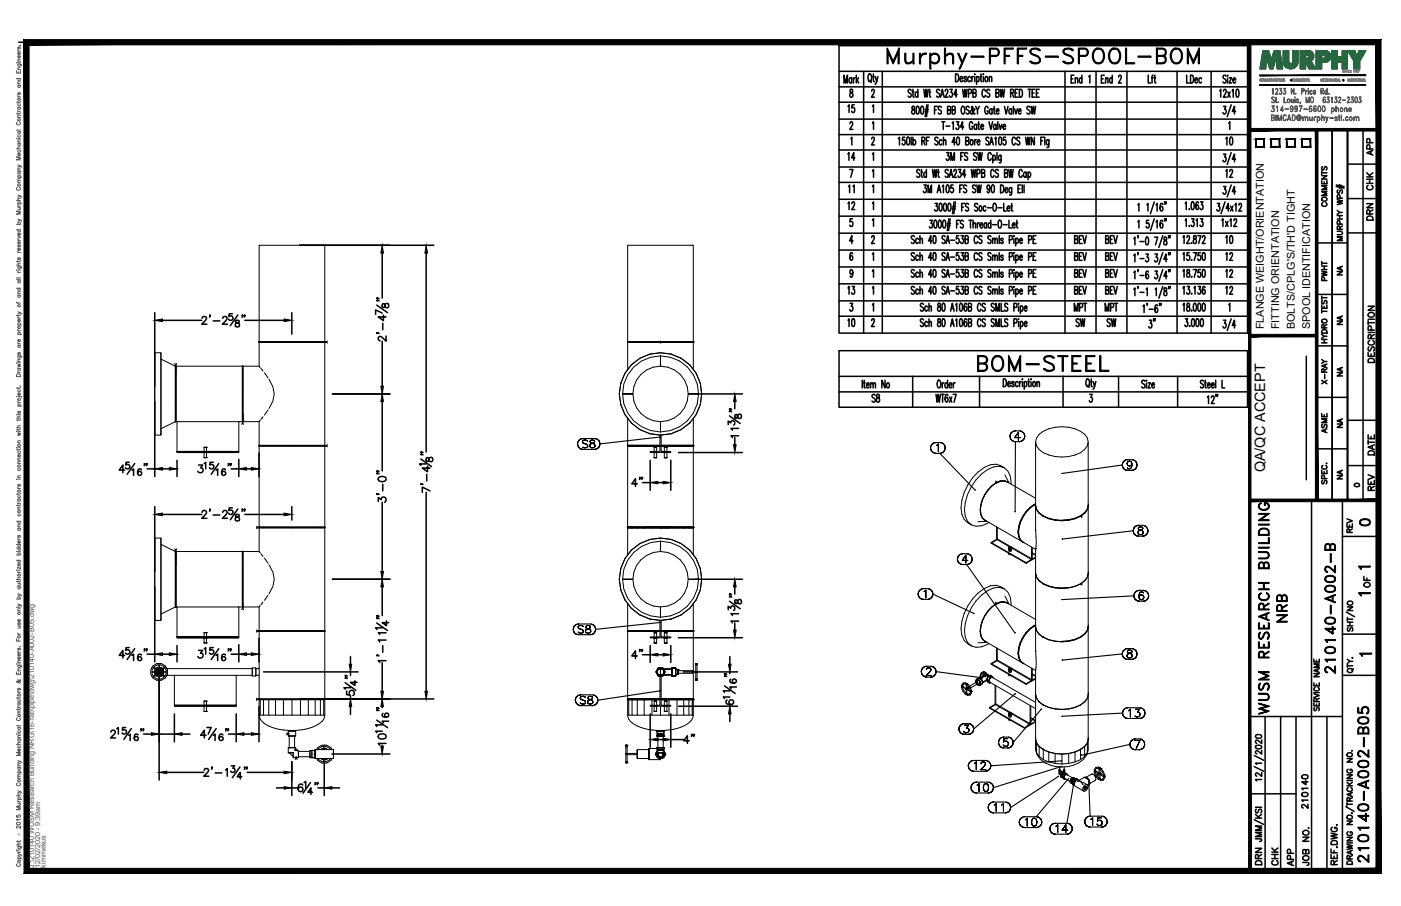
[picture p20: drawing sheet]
<svg xmlns="http://www.w3.org/2000/svg" width="432mm" height="279mm" viewBox="0 0 432 279" stroke-linecap="round" stroke-linejoin="round" font-family="sans-serif">
<defs><g id="words">
<text font-size="10.6" x="272.3" y="22.6">Murphy-PFFS-SPOOL-BOM</text>
<text font-size="8.8" x="300.2" y="115.7">BOM-STEEL</text>
<g font-size="6.6">
<text x="397.6" y="193" transform="rotate(-90 397.6 193)">NRB</text>
<text x="412.4" y="208.8" transform="rotate(-90 412.4 208.8)">210140-A002-B</text>
<text x="391.9" y="221.5" transform="rotate(-90 391.9 221.5)">WUSM RESEARCH BUILDING</text>
<text x="422.6" y="267.1" transform="rotate(-90 422.6 267.1)">210140-A002-B05</text>
</g>
<g font-size="5.7">
<text x="330.6" y="102">SW</text>
<text x="340.1" y="102">SW</text>
<text x="267.4" y="125.2">S8</text>
</g>
<g font-size="5.3">
<text x="264.2" y="36" transform="rotate(-90 264.2 36)">15</text>
<text x="380.6" y="45.9" transform="rotate(-90 380.6 45.9)">10</text>
<text x="264.2" y="50.8" transform="rotate(-90 264.2 50.8)">14</text>
<text x="376.4" y="55.7">12</text>
<text x="264.2" y="66" transform="rotate(-90 264.2 66)">12</text>
<text x="380.6" y="76.2" transform="rotate(-90 380.6 76.2)">10</text>
<text x="380.6" y="81.5" transform="rotate(-90 380.6 81.5)">12</text>
<text x="380.6" y="86.8" transform="rotate(-90 380.6 86.8)">12</text>
<text x="264.2" y="92.1" transform="rotate(-90 264.2 92.1)">13</text>
<text x="380.6" y="92.1" transform="rotate(-90 380.6 92.1)">12</text>
<text x="264.2" y="102" transform="rotate(-90 264.2 102)">10</text>
<text x="329.8" y="97">MPT</text>
<text x="339.4" y="97">MPT</text>
<text x="357" y="102.3" transform="rotate(-90 357 102.3)">3&quot;</text>
<text x="417.7" y="163.3">0</text>
<text x="389.8" y="267.8" transform="rotate(-90 389.8 267.8)">DRN</text>
<text x="399.7" y="268.1" transform="rotate(-90 399.7 268.1)">APP</text>
</g>
<g font-size="4.9">
<text x="424" y="49" transform="rotate(-90 424 49)">APP</text>
<text x="424" y="59.6" transform="rotate(-90 424 59.6)">CHK</text>
<text x="264.2" y="60.7" transform="rotate(-90 264.2 60.7)">11</text>
<text x="409.9" y="64.9" transform="rotate(-90 409.9 64.9)">COMMENTS</text>
<text x="424" y="69.1" transform="rotate(-90 424 69.1)">DRN</text>
<text x="409.9" y="87.8" transform="rotate(-90 409.9 87.8)">PWHT</text>
<text x="424.4" y="112.9" transform="rotate(-90 424.4 112.9)">DESCRIPTION</text>
<text x="409.9" y="119.6" transform="rotate(-90 409.9 119.6)">X-RAY</text>
<text x="409.9" y="134.8" transform="rotate(-90 409.9 134.8)">ASME</text>
<text x="424.4" y="141.5" transform="rotate(-90 424.4 141.5)">DATE</text>
<text x="424.4" y="152.4" transform="rotate(-90 424.4 152.4)">REV</text>
<text x="417.7" y="165.5" transform="rotate(-90 417.7 165.5)">REV</text>
<text x="423" y="182.4" transform="rotate(-90 423 182.4)">OF</text>
<text x="403.9" y="250.5" transform="rotate(-90 403.9 250.5)">210140</text>
<text x="394.8" y="268.1" transform="rotate(-90 394.8 268.1)">CHK</text>
<text x="404.3" y="268.1" transform="rotate(-90 404.3 268.1)">JOB NO.</text>
</g>
<g font-size="4.4">
<text x="414.5" y="86.1" transform="rotate(-90 414.5 86.1)">NA</text>
<text x="414.5" y="101.2" transform="rotate(-90 414.5 101.2)">NA</text>
<text x="414.5" y="117.1" transform="rotate(-90 414.5 117.1)">NA</text>
<text x="414.5" y="133" transform="rotate(-90 414.5 133)">NA</text>
<text x="389.9" y="145.7" transform="rotate(-90 389.9 145.7)">QA/QC ACCEPT</text>
<text x="414.5" y="148.9" transform="rotate(-90 414.5 148.9)">NA</text>
</g>
<text font-size="4" x="416.3" y="151.3">0</text>
<g font-size="3.5">
<text x="417.3" y="176.7">1</text>
<text x="417.3" y="184.9">1</text>
<text x="417.7" y="203.6">1</text>
</g>
<g font-size="3.3">
<text x="389.5" y="101.5" transform="rotate(-90 389.5 101.5)">FLANGE WEIGHT/ORIENTATION</text>
<text x="394.3" y="101.5" transform="rotate(-90 394.3 101.5)">FITTING ORIENTATION</text>
<text x="399.1" y="101.5" transform="rotate(-90 399.1 101.5)">BOLTS/CPLG'S/TH'D TIGHT</text>
<text x="403.8" y="101.5" transform="rotate(-90 403.8 101.5)">SPOOL IDENTIFICATION</text>
</g>
<g font-size="2.2" fill="#545454">
<text x="10.5" y="267.5" transform="rotate(-90 10.5 267.5)">J:\210140 WUSM Research Building NRG\16-fab\pipe\dwg\210140-A002-B05.dwg</text>
<text x="12.4" y="267.7" transform="rotate(-90 12.4 267.7)">12/02/2020 - 9:39am</text>
<text x="14.1" y="267.6" transform="rotate(-90 14.1 267.6)">kimmekus</text>
</g>
<text font-size="1.3" fill="#545454" x="6.3" y="257.9" transform="rotate(-90 6.3 257.9)">Ó</text>
</g></defs>
<!-- layer: AR-STL -->
<g fill="none" stroke="#000" stroke-width=".31">
<path d="M193.4 75.6h20.3v29.8h-20.3zM47.7 108.8v25.4M47.7 108.8h1.9v25.4h-1.9zM49.6 108.8v25.4M49.6 110.7l4.4 2.2M54 112.8v17.3h.3M54.3 112.8h-.3v17.3M54.3 112.8v17.3zM74.7 112.8v17.3l.2-.3M74.7 112.9h-20.4v2.5M74.9 112.8v17.3M74.9 112.9h5l.3 .4"/>
<path d="M79.7 105.4h.4h-.4v.2h20.5M79.7 105.6h10.3M79.9 105.4v-29.8h20.2v29.8M79.9 105.6v7.3M80.4 113.6l.7 .9M81.1 105.4h-1h1M81.5 115l1.1 1.6M82.7 105.4h-1.6h1.6M82.9 117a7 7 0 0 1 0 8.9M84.9 105.4h-2.2h2.2M87.3 105.4h-2.4h2.4M90 105.4h-2.7h2.7"/>
<path d="M90 105.6h.1M92.6 105.4h-2.6h2.6M95.1 105.4h-2.5h2.5M97.2 105.4h-2.1h2.1M98.8 105.4h-1.6h1.6M99.9 105.4h-1.1h1.1M100.1 105.6v31.8M100.2 105.4h-.3h.3v.2h-10.2M191.3 118.2l-.4 3.3 .4 3.3M193.4 105.6h.3M193.4 105.4h.3zM193.4 105.4v.2h.3"/>
<path d="M193.4 105.4h.1M193.4 105.6h20.1M193.4 105.4h10.2M193.7 105.6h4.8M193.7 105.4h1zM193.8 105.6h-.4v8.4M194.7 105.4h1.7zM196.4 105.4h2.1zM198.5 105.6h2.4M198.5 105.4h2.4zM198.5 105.6h2.4h-2.4M200.3 109.2l3.3-.4 3.3 .4"/>
<path d="M200.3 109.2a12.7 12.7 0 0 0-9 9M200.9 105.6h2.7M200.9 105.6h2.7h-2.7M203.6 112.9v-3.1v3.1M203.6 112.9a8.6 8.6 0 0 1 8.5 8.6 8.6 8.6 0 0 1-8.5 8.5M203.6 105.4h-2.7h2.7M203.6 105.6h.1M203.6 105.4h5M203.6 112.9a8.5 8.5 0 0 0-8.5 8.6M206.2 105.6h-2.6h9.7M206.9 109.2a12.7 12.7 0 0 1 5.7 21.2 12.7 12.7 0 0 1-21.3-5.6M208.6 105.4h5.1"/>
<path d="M208.7 105.4h-2.5h2.5M210.8 105.4h-2.1h2.1M212.4 105.4h-1.6h1.6M213.3 105.6h.4M213.3 105.6h.4v8.4M213.5 105.4h-1.1h1.1M213.8 105.4h-.3h.3v.2h-.3h.3M54 130l-4.4 2.2M54.3 130h.3M54.6 130h19v9.2h-19h19v.4h-19zM54.6 139.6h19M62.8 139.6h.5z"/>
<path d="M62.9 139.6h.1M62.9 138h.8M62.9 138v1.2M62.9 139.6v1.5M63.3 139.6h.4zM63.7 139.6h.1M63.7 138h.1M63.7 138v1.2M63.7 139.6v1.5M73.6 130h1.1M74.9 130v-17.2h-.2v17.3M74.9 127.6v2.4h5"/>
<path d="M79.7 137.4h.4h-.4v.2h20.5M79.7 137.6h10.3M79.9 130v7.4M79.9 137.6v24.9M80.2 129.6l-.3 .4M81.1 128.5l-.7 .9M81.1 137.4h-1h1M82.6 126.4l-1.1 1.6M82.7 137.4h-1.6h1.6M84.9 137.4h-2.2h2.2M87.3 137.4h-2.4h2.4M90 137.4h-2.7h2.7"/>
<path d="M90 137.6h.1M92.6 137.4h-2.6h2.6M95.1 137.4h-2.5h2.5M97.2 137.4h-2.1h2.1M98.8 137.4h-1.6h1.6M99.9 137.4h-1.1h1.1M100.1 137.6v24.9M100.2 137.4h-.3h.3v.2h-10.2M193.4 137.6h.3M193.4 137.4h.3zM193.4 137.4v.2h.3M193.4 137.4h.1"/>
<path d="M193.4 137.6h7.5h-2.4M193.4 129v8.4h.4M193.4 137.4h10M193.7 137.6h4.8M193.7 137.4h1zM194.7 137.4h1.7zM195.1 121.5h-3.2h3.2M195.1 121.5a8.5 8.5 0 0 0 8.5 8.5M196.4 137.4h2.1zM198.5 137.6h2.4M198.5 137.4h2.4zM200.9 137.6h2.5h-10v24.9h10.2"/>
<path d="M200.9 137.6h2.5h-2.5M201.5 139.6h.2zM201.6 139.6l.1 1.5M201.6 138h.2zM201.6 138h.8v1.2M201.7 138l-.1 1.2M201.7 139.6h.3zM201.8 138h.2h-.2M202 139.6h.3zM202 138h.2h-.2M202 138h.1M202.2 138h.1"/>
<path d="M202.3 139.6h.1zM202.3 138h.1M202.4 139.6v1.5h-.8M202.4 139.6h.1M203.4 137.4h-2.5h2.5M203.4 134.1v5.1h-3v.4h6.3v-.4h-2.9v-5.1M203.6 130v3.2v-3.2M203.8 137.6h9.7M204.7 139.6h.2zM204.8 139.6v1.5M204.8 138h.2zM204.8 138h.8v1.2"/>
<path d="M204.8 138v1.2M204.9 139.6h.3zM205 138h.2h-.2M205.2 139.6h.2zM205.2 138h.1h-.1M205.2 138h.1M205.3 138h.2h-.2M205.4 139.6h.2zM205.5 138h.1M205.6 139.6v1.5h-.8M205.6 139.6h.1M206.2 137.6h-2.4h9.5"/>
<path d="M208.6 137.4h-4.8h9.9M208.6 137.4h5.1M208.7 137.4h-2.5h2.5M210.8 137.4h-2.1h2.1M212.1 121.5h3.2h-3.2M212.4 137.4h-1.6h1.6M213.3 137.6h.4v24.9h-.4M213.3 137.6h.4M213.5 137.4h-1.1h1.1M213.7 129v8.4M213.8 137.4h-.3h.3v.2h-.3h.3M319.2 136.3a5 5 0 0 1 4-4.1 11.9 11.9 0 0 1 11.1 1.7l.8 1.2 .3 1.2v19.4l-.3 1.3-.8 1.1-1.3 .9"/>
<path d="M335.4 136.3a5 5 0 0 1-4.1 4 11.9 11.9 0 0 1-11-1.7l-.8-1.1-.3-1.2v19.4l.2 1.4 .8 1.1 1.3 1M62.9 141.1h.8M63.7 141.1h.1M201.6 141.1h.2zM201.8 141.1h.4zM202 141.1h.1M202.2 141.1h.1M202.3 141.1h.1M204.8 141.1h.2zM205 141.1h.3zM205.2 141.1h.1M205.3 141.1h.2h-.2"/>
<path d="M205.5 141.1h.1M301.5 145.5a6.2 6.2 0 0 1 7-1.9l1 .7a6.2 6.2 0 0 0-6.9 1.8 14.8 14.8 0 0 0-5.1 13.1l.7 1.6 1.2 1.1a5.1 5.1 0 0 1-3.2-5.3 16 16 0 0 1 5.3-11.1zM302.2 157.3h.1M302.2 157.4h.1M304.6 151.1a8.3 8.3 0 0 0-1.8 8.6l.8 .7M307 148.9l-2.4 2.2M307.1 149l1.2-.6h1.2l1 .3 8.7 5M307.1 148.9h.1M308.2 148.4l1.2-.1 1.1 .3-1.1-.3zM308.2 148.4l-1.2 .5M309.5 144.3a5.4 5.4 0 0 1 2.1 5M309.7 146.5l1.3 2.4"/>
<path d="M310.8 148.8a2.9 2.9 0 0 0-3.8 .1 10.3 10.3 0 0 0-4.8 9.8 2.3 2.3 0 0 0 1.8 1.9M315.2 159.2l-.8 1.7M318.8 155.7h.1M318.8 155.7a10.5 10.5 0 0 0-4.3 5.2M319.1 155.6a9.9 9.9 0 0 0-4.5 5.3M319.2 155.4l-1.8 1.1-2.2 2.7M319.2 155.4l-.1 .5M319.2 155.9l.3 1.2 .8 1.1 1.2 1M319.2 155.4a8.6 8.6 0 0 0-4 3.9M319.2 155.5l-.4 .2M319.2 155.9v.2M319.2 156.2v7.4"/>
<path d="M319.4 157a7.5 7.5 0 0 0 5.8 3.3l2.1 .2 2.1-.2M321.5 159.2l1.7 .8 2 .4M321.5 159h.1M321.5 159.2l1.7 .7 2 .5M333 159h.1M333 159l-1.7 .8-1.9 .5M335.1 157.1l-.8 1.1-1.2 1-3.7 1.2M335.2 157.1a7.5 7.5 0 0 1-5.8 3.3M335.4 155.4l-.2 1.7M335.4 156.1v-.2l-.3 1.2M335.4 156.2v20.4M47.7 165.9v25.4"/>
<path d="M47.7 165.9h1.9v25.4h-1.9zM49.6 165.9v25.4M49.6 167.9l4.4 2.2M54 170v17.3h.3M54.3 170h-.3v17.3M54.3 170v17.3zM74.7 170v17.3l.2-.3M74.7 170.1h-20.4v4.2M74.9 170.1h5l.3 .4M74.9 170v17.3M79.7 162.5h20.5v.3h-.3h.3M79.9 162.8v7.3"/>
<path d="M80.1 162.8h1h-1M80.4 170.8l.7 .8M81.1 162.8h1.6h-1.6M81.5 172.1l1.1 1.6M82.7 162.8h2.2h-2.2M82.9 174.2a7 7 0 0 1 0 8.9M84.9 162.8h2.4h-2.4M87.3 162.8h2.7h-2.7M90 162.8h2.6h-2.6M92.6 162.8h2.5h-2.5M95.1 162.8h2.1h-2.1M97.2 162.8h1.6h-1.6"/>
<path d="M98.8 162.8h1.1h-1.1M100.1 162.8v31.7M100.2 162.5h-20.5v.3h.4h-.4M191.3 175.3l-.4 3.3 .4 3.3M193.4 162.5h.3h-.3v.3h.3h-.3M193.4 162.5h.1M193.4 162.8h.1M193.4 162.5h20.3M193.4 162.8h20.3M193.7 162.8h1zM193.8 162.8h-.4v8.3M193.8 162.5h.1"/>
<path d="M194.7 162.8h1.7zM194.8 162.5h.1M195.1 178.6h-3.2h3.2M195.1 178.6a8.5 8.5 0 0 0 8.5 8.6M196.4 162.8h2.1zM196.4 162.5h.1M198.5 162.8h2.4zM198.5 162.5h2.4h-2.4M198.5 162.5h.1M200.3 166.4l3.3-.5 3.3 .5M200.3 166.4a12.7 12.7 0 0 0-9 8.9M200.9 162.8h2.7h-2.7"/>
<path d="M203.6 162.5h-2.7h2.7M203.6 162.8h2.6M203.6 162.5h2.6M203.6 170.1v-3.2v3.2M203.6 170.1a8.6 8.6 0 0 1 8.5 8.5 8.6 8.6 0 0 1-8.5 8.6M203.6 170.1a8.6 8.6 0 0 0-8.5 8.5M206.2 162.5h-2.6h2.6M206.2 162.8h.1M206.2 162.8h2.5h-2.5M206.2 162.5h7.3M206.9 166.4a12.7 12.7 0 0 1 5.7 21.2 12.7 12.7 0 0 1-21.3-5.7M208.7 162.8h.1"/>
<path d="M208.7 162.8h2.1h-2.1M210.8 162.8h.1M210.8 162.8h1.6h-1.6M212.1 178.6h3.2h-3.2M212.4 162.8h.1M212.4 162.8h1.1h-1.1M213.3 162.8h.4v8.3M213.5 162.8h.1M213.8 162.5h-.3h.3v.3h-.3h.3M303.5 160.5l.4 .1M303.6 160.4h.1M303.7 160.5l11.2 6.5"/>
<path d="M304.2 160.8l-2.8 .1M304.8 161.1a5.6 5.6 0 0 1-5.4 .8M305.5 167.3v.2M307.2 166.3l-1.7 1 10.8 6.2v.2M307.2 166.3l3.9 2.3M307.2 162.5v3.8M307.3 166.4l-1.8 1.1 10.8 6.2M307.4 162.6v3.6l10.8 6.2 1-.6M311 168.8v.9zM311 170.7h.1M311 170.7v.2zM311 169.6v-.8l.5-.1-.1 .3-.4-.1v.8"/>
<path d="M311 170.7l.1 .1M311 170.7l.1 .3h.4M311 170.8v.1M311.1 169.7l-.2 .2 .3 .1 .5-.1-.2-.2M311.5 168.9h.1M311.6 168.9l6.3 3.6-1.6 1M311.6 168.8v.9v-.8M313.8 164.1h.1M313.8 164.1a3.2 3.2 0 0 0 1.5 3.2l-.8-.7-.4-1.1-.2-1.4M313.9 164.1h.1M314.1 162.6l-.2 1.5M314.1 162.5a4.2 4.2 0 0 0 1.3 4.7l3.8 2.2"/>
<path d="M314.4 160.9l-.5 1.6-.1 1.6M314.5 160.9a6 6 0 0 0 0 5.5l.7 .8-.2-.2M314.5 160.9l-.4 1.7M315.2 167.2h.1M315.3 167.3l.4 .1M317.9 168.7v3.8M318.2 170.7l1 .6M318.2 170.5l1 .6M318.2 168.9v3.5M319.2 176.3l-.1 .4M319.2 176.7l.3 1.3 .8 1.1 1.2 .9M319.2 169.2v7.4a4.7 4.7 0 0 0 4 4.2l4.1 .7"/>
<path d="M319.2 176.7v.2M319.2 177.1v16M319.2 172l-2.9 1.7M319.2 163.4l.2 3.8-.2 2M319.2 169.2h.1M319.4 177.8l.8 1.2 1.3 .9M321.5 179.9a12.7 12.7 0 0 0 7.9 1.3M321.5 179.9h.1M325.2 160.4l2.1 .2 2.1-.2M329.4 160.3l-2.1 .1M333 179.9h.1M335.4 176.9v-.2a5.1 5.1 0 0 1-4.1 4.1l-1.9 .5-2.1 .1"/>
<path d="M335.4 176.3a3.5 3.5 0 0 1-2.4 3.7l-1.6 .8-2 .5-2.1 .2M335.4 177.1v16a5.1 5.1 0 0 1-4.1 4l-1.9 .5-2.1 .2M335.4 176.7h.1M54 187.2l-4.4 2.2M54.3 187.2h.3M54.6 187.2h19v9.2h-19h19v.3h-19zM54.6 196.7h19M62.8 196.7h.5zM62.9 196.7h.1M62.9 195.1h.8M62.9 198.3h.8M62.9 195.1v1.3"/>
<path d="M62.9 196.7v1.6M63.3 196.7h.4zM63.7 196.7h.1M63.7 195.1h.1M63.7 198.3h.1M63.7 195.1v1.3M63.7 196.7v1.6M73.6 187.2h1.1M79.7 194.5h20.5v.2h-.3h.3M79.9 187.2h-5v-17.2h-.2v17.3M79.9 187.2v7.3M79.9 194.7v11.5"/>
<path d="M80.1 194.7h1h-1M80.2 186.8l-.3 .4M81.1 185.7l-.7 .8M81.1 194.7h1.6h-1.6M82.6 183.5l-1.1 1.7M82.7 194.7h2.2h-2.2M84.9 194.7h2.4h-2.4M87.3 194.7h2.7h-2.7M90 194.7h2.6h-2.6M92.6 194.7h2.5h-2.5M95.1 194.7h2.1h-2.1M97.2 194.7h1.6h-1.6"/>
<path d="M98.8 194.7h1.1h-1.1M100.1 194.7v20.8M100.2 194.5h-20.5v.2h.4h-.4M193.4 194.5h.3h-.3v.2h.3h-.3M193.4 194.5h.1M193.4 194.7h.1M193.4 186.1v8.4h.4M193.4 194.7h10h-10v20.8h10M193.4 194.5h10M193.7 194.7h1zM193.8 194.5h.1M194.7 194.7h1.7z"/>
<path d="M194.8 194.5h.1M196.4 194.7h2.1zM196.4 194.5h.1M198.5 194.7h2.4zM198.5 194.5h2.4h-2.4M198.5 194.5h.1M200.9 194.7h2.5h-2.5M201.5 196.7h.2zM201.6 196.7l.1 1.6M201.6 195.1h.2zM201.6 198.3h.2zM201.6 195.1h.8v1.3"/>
<path d="M201.7 195.1l-.1 1.3M201.7 196.7h.3zM201.8 195.1h.2h-.2M201.8 198.3h.4zM202 196.7h.3zM202 195.1h.2h-.2M202 195.1h.1M202 198.3h.1M202.2 195.1h.1M202.2 198.3h.1M202.3 196.7h.1zM202.3 195.1h.1"/>
<path d="M202.3 198.3h.1M202.4 196.7v1.6h-.8M202.4 196.7h.1M203.4 194.5h-2.5h2.5M203.4 191.3v5.1h-3v.3h6.3v-.3h-2.9v-5.1M203.6 187.2v3.2v-3.2M204.7 196.7h.2zM204.8 196.7v1.6M204.8 195.1h.2zM204.8 198.3h.2zM204.8 195.1h.8v1.3M204.8 195.1v1.3"/>
<path d="M204.9 196.7h.3zM205 195.1h.2h-.2M205 198.3h.3zM205.2 196.7h.2zM205.2 195.1h.1h-.1M205.2 195.1h.1M205.2 198.3h.1M205.3 195.1h.2h-.2M205.3 198.3h.2h-.2M205.4 196.7h.2zM205.5 195.1h.1M205.5 198.3h.1"/>
<path d="M205.6 196.7v1.6h-.8M205.6 196.7h.1M206.2 194.5h-2.4h2.4M206.2 194.7h-2.4h9.9v12.3M206.2 194.7h.1M206.2 194.7h2.5h-2.5M206.2 194.5h7.3M208.7 194.7h.1M208.7 194.7h2.1h-2.1M210.8 194.7h.1M210.8 194.7h1.6h-1.6M212.4 194.7h.1"/>
<path d="M212.4 194.7h1.1h-1.1M213.5 194.7h.1M213.7 186.1v8.4h-9.9h2.4M213.8 194.5h-.3h.3v.2h-.3h.3M301.5 182.8a6.2 6.2 0 0 1 7-1.8l1 .6a6.2 6.2 0 0 0-6.9 1.9 14.9 14.9 0 0 0-5.1 13l.7 1.6 1.2 1.1a5.1 5.1 0 0 1-3.2-5.3 16 16 0 0 1 5.3-11.1zM302.2 194.6h.1M302.2 194.7h.1M303.5 197.8l.4 .1M303.6 197.8l11.3 6.5M304.2 198.1l-2.8 .1M304.6 188.4a8.3 8.3 0 0 0-1.8 8.6l.8 .8M304.8 198.4a5.6 5.6 0 0 1-5.4 .8"/>
<path d="M307 186.3l-2.4 2.1M307.1 186.3l1.2-.5 1.2-.1 1 .3 8.7 5M307.1 186.3h.1M307.2 199.8v3.9M307.4 200v3.5l10.8 6.2 1-.5M308.2 185.7l1.2-.1 1.1 .4-1.1-.4zM308.2 185.7l-1.2 .6M309.5 181.6a5.4 5.4 0 0 1 2.1 5M309.7 183.8l1.3 2.5M310.8 186.2a2.9 2.9 0 0 0-3.8 .1v-.1a10.3 10.3 0 0 0-4.8 9.8 2.3 2.3 0 0 0 1.8 2M314.4 198.2l-.5 1.6-.1 1.6M314.5 198.2a6 6 0 0 0 0 5.6l.7 .7-.2-.1"/>
<path d="M314.5 198.3l-.6 3.2M314.6 198.3a6.4 6.4 0 0 0 0 5.6M315.3 196.7a8.9 8.9 0 0 1 3.9-3.9 9.2 9.2 0 0 0-4.7 5.4M318.8 193.1l.3-.2a10.1 10.1 0 0 0-4.6 5.4M318.8 193.1h.1M319.1 193.1l.1-.4-.5 .2a10.5 10.5 0 0 0-4.3 5.3M319.1 193.1a3.7 3.7 0 0 0 2.4 3.4l1.7 .8 2 .5M319.2 193.2v.2M319.2 193.5v7.4M319.2 192.9l-.1 .3M319.2 193.2l.3 1.2 .8 1.1 1.2 1M321.5 196.4h.1"/>
<path d="M321.5 196.5h.1M323.2 180.8l2 .5M333 196.5h.1M333.1 196.4h.1M335.1 194.4a7.6 7.6 0 0 1-5.7 3.3l-2.1 .2M335.2 194.4a7.5 7.5 0 0 1-5.8 3.4 12.9 12.9 0 0 1-7.9-1.3M335.4 193.4v-.2l-.3 1.2M335.4 192.7l-.2 1.7M335.4 193.2h.1M335.4 193.5v20.4M46.8 206h.1M46.7 208.4h.1"/>
<path d="M47.2 206h.6v.9M47.8 207.6v.9h-.6h.6zM47.8 208.3h.4M47.8 206.2h.4M48 207.3l.3 .7 .6 .3M48.2 207.3l.1 .3zM48.3 207h.1M48.3 206.8v.2v-.2M48.3 207.6l.6 .4M48.5 206.7l-.2 .1 .2-.1M48.6 206.5l-.1 .2 .1-.2M48.7 207h.1"/>
<path d="M48.8 207h.1M48.8 206.4l-.2 .1 .2-.1M48.8 207.5l-.1-.2 .2 .3M48.8 206.9h.1M48.8 207.2l.1 .2zM48.9 207.3h-2.1a2.03 2.03 0 0 0 2.1 2.1v-2M48.9 207.1h.1M48.9 207.3v.1M48.9 207.4h.2M48.9 206.4h.1M48.9 207h.1M48.9 206.2l-.6 .3-.3 .6"/>
<path d="M48.9 206.8l-.1 .1M49 207l-.1-2a2.03 2.03 0 0 0-2.1 2.1h2.1M49.1 207h.1M49.1 209.5v.1M49.1 209.6v.2zM49.1 207l.1 .1-.1 .3M49.1 208l.5-.2 .2-.5-.2 .5zM49.1 206.4l.5 .3 .2 .4-.2-.4zM49.1 207.6l.3-.3zM49.1 206.8l.3 .3zM49.1 207.4l2.1-.1a2.03 2.03 0 0 1-2.1 2.1zM49.1 207v-2a2.03 2.03 0 0 1 2.1 2.1h-2"/>
<path d="M49.1 206.2l.7 .3 .3 .6M49.1 207l.1 .1M49.2 207.1l-.1 .3M49.9 206.2h.4v.7M50.1 207.3l-.3 .7-.7 .3M50.3 207.6v.7h-.4M51.4 208.3h2.3M51.4 206.2h26.4M53.7 208.3h19.1v9.2h-19.1h19.1v.3h-19.1zM53.7 217.8h19.1M62.8 217.8h.5zM62.9 217.8h.1"/>
<path d="M62.9 216.2h.8M62.9 219.4h.8M62.9 216.2v1.3M62.9 217.8v1.6M63.3 217.8h.4zM63.7 217.8h.1M63.7 216.2h.1M63.7 219.4h.1M63.7 216.2v1.3M63.7 217.8v1.6M72.8 208.3h5M77.8 206v2.5"/>
<path d="M77.8 206h1.1v2.5h-1.1zM78.9 206.2h1v.8v1.3h-1M78.9 206v2.5M79.7 215.5h20.5v.3h-.3h.3M79.9 215.8v4.7h.3M79.9 208.3v7.2M80.1 215.8h1h-1M80.2 215.8v4.7h1M81.1 215.8h1.6h-1.6M81.2 215.8v4.7h1.6M82.7 215.8h2.2h-2.2M82.8 215.8v4.7h2.1"/>
<path d="M84.9 215.8h2.4h-2.4M84.9 215.8v4.7h2.5M87.3 215.8h2.7h-2.7M87.4 215.8v4.7h2.6M90 215.8v4.7h2.6M90 215.8h2.6h-2.6M92.6 215.8v4.7h2.4M92.6 215.8h2.5h-2.5M95 215.8v4.7h2.1M95.1 215.8h2.1h-2.1M97.1 215.8v4.7h1.6M97.2 215.8h1.6h-1.6"/>
<path d="M98.7 215.8v4.7h1.4a4.1 4.1 0 0 1-3 3.4 18.6 18.6 0 0 1-15.2-.5 3.7 3.7 0 0 1-2-2.9M98.8 215.8h1.1h-1.1M99.8 215.8v4.7M100.1 215.8v4.7M100.2 215.5h-20.5v.3h.4h-.4M193.4 215.5h.3h-.3v.3h.3h-.3M193.4 215.8h10h-2.5v1.7M193.4 215.5h.1M193.4 215.8h.1M193.4 215.5h10M193.7 215.8h1zM193.8 215.8h-.4v4.7h.4"/>
<path d="M193.8 215.5h.1M194.7 215.8h1.7zM194.8 215.8h-1v4.7h1M194.8 215.5h.1M196.4 215.8h2.1zM196.4 215.8h-1.6v4.7h1.6M196.4 215.5h.1M198.5 215.8h2.4zM198.5 215.5h2.4h-2.4M198.5 215.8h-2.1v4.7h2.1M198.5 215.5h.1M200.9 215.8h-2.4v4.7h2.4"/>
<path d="M200.9 215.8h2.5h-2.5M200.9 217.8v2.7M201.5 217.8h.2zM201.6 217.8l.1 1.6M201.6 216.2h.2zM201.6 219.4h.2zM201.6 216.2h.8v1.3M201.7 216.2l-.1 1.3M201.7 217.8h.3zM201.8 216.2h.2h-.2M201.8 219.4h.4zM202 217.8h.3z"/>
<path d="M202 216.2h.2h-.2M202 216.2h.1M202 219.4h.1M202.2 216.2h.1M202.2 219.4h.1M202.3 217.8h.1zM202.3 206.9l-.2 .3 .2 .3M202.3 216.2h.1M202.3 219.4h.1M202.3 206.9l.5-.9h1.5l.5 .9M202.4 217.8v1.6h-.8M202.4 217.8h.1"/>
<path d="M202.6 207v.5zM202.6 207.5l.7 .7M203.3 208.2h.6M203.3 208.2l.3 .1M203.4 215.5h-2.5h2.5M203.4 208.5v9h-3v.3h6.3v-.3h-2.9v-9M203.6 206.4v1.6zM203.6 208h.1M203.6 208.1v.2M203.6 208h.6M203.6 206.4h.1M203.6 206.4h.6"/>
<path d="M203.6 206.2v2.1M203.6 217.8v2.7M203.6 206.2l-.9 .5-.1 .8M203.6 206.2l.5 .1M203.9 208.2l-.3 .1M204.1 206.3l-.2-.1 .2 .1M204.1 206.3l.2 .2M204.3 206.5l-.2-.2 .2 .2M204.3 206.5l.2 .2M204.4 208.3h2.7M204.4 206.2h2.7M204.5 206.7l-.2-.2 .2 .2"/>
<path d="M204.5 206.7l.1 .3M204.5 206.4h2.6M204.5 208h2.6M204.6 207l-.1-.3 .1 .3M204.6 207l-.1 .8-.6 .4M204.7 217.8h.2zM204.8 217.8v1.6M204.8 216.2h.2zM204.8 219.4h.2zM204.8 216.2h.8v1.3M204.8 206.9l.2 .3-.3 .6M204.8 216.2v1.3"/>
<path d="M204.8 206.9a1.67 1.67 0 0 1-.5 1.6h-1.5l-.5-1M204.9 217.8h.3zM205 216.2h.2h-.2M205 219.4h.3zM205.2 217.8h.2zM205.2 216.2h.1h-.1M205.2 216.2h.1M205.2 219.4h.1M205.3 216.2h.2h-.2M205.3 219.4h.2h-.2M205.4 217.8h.2zM205.5 216.2h.1"/>
<path d="M205.5 219.4h.1M205.6 217.8v1.6h-.8M205.6 217.8h.1M206.2 215.5h-2.4h2.4M206.2 215.8h-2.4h9.9M206.2 217.8v2.7M206.2 215.8h.1M206.2 215.8h2.5h-2.5M206.2 215.5h7.3M208.2 206.4h.8v1.6v-.8v.8v-.6v.6h-.8M208.2 206.2v2.1zM208.6 215.8h-2.4v1.7"/>
<path d="M208.7 215.8h.1M208.7 215.8h2.1h-2.1M209 206.4h.1M209 206.8v.8v-.8v.8v-.8h4.4v.8h-4.4zM209 206.8h.1M209 206.4v1.6M210.7 215.8h-2.1v4.7h2.1M210.8 215.8h.1M210.8 215.8h1.6h-1.6M212.3 215.8h-1.6v4.7h1.6M212.4 215.8h.1M212.4 215.8h1.1h-1.1"/>
<path d="M213.3 215.8h-1v4.7h1.4a4.1 4.1 0 0 1-3 3.4l-3.2 1-3.7 .4M213.4 206.8h.1M213.4 206.8v.8M213.4 206.8v.8zM213.4 207v.4M213.5 215.8h.1M213.7 207.4v8.1h-9.9h2.4M213.8 215.5h-.3h.3v.3h-.3h.3M214.4 207h-1v.4h1M214.4 209.7h.1M214.4 209.6h.1M214.4 204.8v.1"/>
<path d="M214.4 204.8v4.8M214.5 209.7h.1M214.5 209.5h.3M214.5 204.7v.1M214.5 204.9v.1M214.5 209.8h.1M214.6 209.8h.1M214.6 207.3h.1M214.6 207.2h.1M214.6 207.2l.1 .1M214.6 209.4l-.2 .1M214.7 209.8h.1"/>
<path d="M214.7 207.3h.1M214.7 207.1h.1M214.7 204.6l-.3 .2M214.7 204.6l.1 .3-.2 .1-.2-.1M214.7 207.1l-.1 .1M214.7 204.7h.1M214.7 207.1v.1M214.7 209.4v.1M214.7 207.2v.1M214.7 207.2h.1M214.8 209.7h.1M214.8 209.6h.1"/>
<path d="M214.8 204.9v4.7M214.8 209.5h.1M296.5 211.7h.1M296.5 211.8h.1M296.5 211.8l1.3 .7M296.5 211.7v.1M296.6 211.7h.1M296.6 211.7l-.1 .1M296.6 211.7h-.1M296.6 211.7l1.3 .7M296.8 210.6a2.43 2.43 0 0 1 2.6 3.1l-.5 .7a2.39 2.39 0 0 1-2.2-1.2 2.39 2.39 0 0 1 .1-2.5zM297.5 210.9a2.63 2.63 0 0 1 1.6 2.8l-.3 .4"/>
<path d="M297.5 210.9h.1M297.5 210.9h-.5l-.3 .4v.8l.3 .9 1 .9M297.5 210.6h.1M297.7 212.5h.1M297.7 212.6h.1M297.7 212.4l.3 .1M297.7 212.5v.1M297.7 212.6l.1 .1M297.8 212.7h.1M297.8 212.4h.1M297.8 214.1h.1M297.8 212.4v.1"/>
<path d="M297.8 212.5v.2M297.8 214.2h.1M297.8 214h.1M297.8 210.9v3.1M297.8 212.5h.1M297.8 210.9h.1M297.8 212.5v.1M297.8 211h.2M297.8 214h.2M297.8 213.9v.1M297.8 212.5l1.4 .8M297.8 213.9h.1"/>
<path d="M297.9 212.5h.1M297.9 212.4h.1M297.9 212.5l-.1 .1M297.9 214.2h.1M297.9 210.9h.1M297.9 211h.1M297.9 214.1h.1M297.9 214h.1M297.9 212.4l1.3 .8M297.9 213.9h.1M297.9 212.4v.1M297.9 213.9l-.1 .2"/>
<path d="M298 214.1h.1M298 212.5h.1M298 213.9l.3 .2M298 210.9v3.1M298 213.9h.1M298 214h.1M298.3 214.1h.1M298.4 212v.1M298.4 212.1l.2 .1M298.4 212h.2M298.5 212l-.8 .5M298.5 212.1v.1"/>
<path d="M298.5 212.2h.1M298.5 211.9h.1M298.5 211.7l-.1 .4 .3 .3 .1-.3-.4-.3M298.5 211.9l.1 .1M298.5 211.9l.1 .2M298.6 212.2h.1M298.6 212.2l-.8 .5M298.6 212h.1M298.6 212.1h.1M298.6 212.1v.1M298.8 214.1h.1M298.8 214.1h-.5"/>
<path d="M298.9 212.3l-.2 .1M299.2 213.3h.1M299.2 213.2h.1M299.2 213.2v.1M299.3 213.3h.1M299.3 213.2l-.1 .1M300.8 210.1a.63 .63 0 0 1 .6 .4 .63 .63 0 0 1-.2 .7l-.3-.1M300.8 210.5l-2 1.1M300.8 210.5v.1M300.8 210.6l.1 .1M300.9 210.4h.2M301 210.4l-.2 .1"/>
<path d="M301 210.8l.2 .1M301 210.4h.1M301.1 210.4h.1M301.1 209.7l-.2 .3M301.1 209.7h.4l.5 .6M301.1 210.4l.1 .5M301.2 210.9l-2.1 1.3M301.2 210.5v.1M301.4 209.5l-.3 .2M301.5 209.7l-.8 .5-.1 .4M301.6 211.1h.2M302 210.3l.1 .6z"/>
<path d="M302.1 210.9l-.3 .2M302.2 211l-.4 .1M302.2 210.8l-.8 .4M302.3 208.1l-.1 .5zM302.7 208.7a1.41 1.41 0 0 1 1.2-1.3l-.7-.3a1.36 1.36 0 0 0-.9 1.9M302.8 207.5h.1M302.8 207.5l-.5 .6M302.9 208.6h.1M303 207.4h.1h-.1M303.1 207.4h.2M303.2 207.1l.1 .1M303.6 207.6l1 .5"/>
<path d="M303.7 208.1l-1.7 1.1M303.7 208.1l-.1 .2M303.7 208.1l.5 .1M303.9 207.4l.3 .6M303.9 207.8a.75 .75 0 0 0-1 .8M304 208.3l.3 .1M304 208.3l-1.8 1M304 209.8h.1M304.1 209.7l-1.2 .6M304.1 209.9l-1.2 .7M304.2 208.2l.4 .4M304.2 208.2l-.6 .6"/>
<path d="M304.3 208.4l.1 .3M304.6 208.1l-.4 .1M304.6 208.1l.1 .2M304.6 208.1l.4 .3M305 218.2v.2M305.3 208.6a.99 .99 0 0 0-1 1.3M305.5 204.6v.2M305.9 208.9l.1 .1a.84 .84 0 0 0-.9 .4 .84 .84 0 0 0 .1 1h-.2M306.7 217.2l-1.7 1 10.8 6.2v.2M306.7 217.2l4.4 2.6M306.7 211.3v5.9M306.9 217.3l-1.9 1.1 10.8 6.2"/>
<path d="M306.9 211.4v5.7l10.8 6.2 1.5-.9-1.5-.8M307.2 203.7l-1.7 .9 10.8 6.2v.3M307.2 203.7l3.9 2.3M307.3 203.8l-1.8 1 10.8 6.3M311 219.9v.9zM311 206.1v.9zM311 208.1h.1M311 208.1v.2zM311 206.9v-.8l.5-.1v.3l-.5-.1v.8M311 208.1l.1 .3h.4M311 208.2v.1M311.1 207l-.2 .2 .3 .2 .4-.1v-.3"/>
<path d="M311.5 206.3h.1M311.5 207h.1M311.6 206.2l6.3 3.7-1.6 .9M311.6 206.1v.9zM311.6 206.1v.9M311.6 219.9v.9M313.8 201.4h.1M313.8 201.4a3.2 3.2 0 0 0 1.5 3.2l-.8-.7M313.9 201.5l.2 1.3 .4 1.1M313.9 201.5h.1M314.6 203.9l4.6 2.9M315.2 204.5h.1"/>
<path d="M315.3 204.6l.4 .2M317.5 217.5v5.9M317.7 217.7v5.6M317.9 206.1v3.8M318.2 206.2v3.5M318.2 208l1 .6M318.2 207.8l1 .6M319.2 206.5l-.1 7.4a3.7 3.7 0 0 0 2.4 3.5l1.7 .8M319.2 216.6l-13.6-7.8 .3 .1a1 1 0 0 0-.9 1.5l-.2-.2 14.4 8.4M319.2 214.1v.2M319.2 214.4v13.3M319.2 213.6l-.1 .5"/>
<path d="M319.2 214.1l.3 1.2 .8 1.1 1.2 1M319.2 209.4l-2.9 1.7M319.2 200.7l.2 3.9-.2 2M321.5 217.3h.1M321.5 217.4h.1M321.5 217.4l1.7 .7M323.2 218.2l2 .4M323.2 218.1a12.9 12.9 0 0 0 8.2 .1M333.1 217.3h.1M335.1 215.3l-.8 1.1-1.3 1M335.2 215.3a7.3 7.3 0 0 1-5.8 3.3l-2.1 .2M335.4 213.6l-.2 1.7"/>
<path d="M335.4 214.3v-.2l-.3 1.2M335.4 214.4v13.3M88.8 225.4v1.6M88.8 230.6v1.5M88.9 227h2.2M88.9 225.4h2.2M88.9 230.6h1.6M88.9 232.1h1.5M89.1 225.4h1.9M89.1 227v3.6M89.3 232.1l1.1 1.1M90.4 232.1v1.6"/>
<path d="M90.4 232.1v1.6h1.6v-2.3v2.3M90.5 230.6h.3h-.3M90.8 230.6h.2h-.2M90.8 227v3.6M91 230.6h.1M91.1 225.4v1.6M91.1 230.6v.8h.9M92 231.7h3.5M92 233.4h3.5M95.5 231.4h1.6v2.3h-1v-2.3h1v2.3h-1.6zM95.5 231.4v2.3M96.1 231.4v2.3"/>
<path d="M97.1 231.2v2.7v-2.7h5.7v2.7M97.6 231.2a2.66 2.66 0 0 1 2.3-1.5 2.66 2.66 0 0 1 2.4 1.5M97.6 233.9a2.63 2.63 0 0 0 2.3 1.5 2.63 2.63 0 0 0 2.4-1.5M98 233.9l.2 .4 1.1 .6h.4v-.6M99 233.9l.9 .4M99.7 230.9v-.7h-.4l-1.1 .6-.2 .4M99.9 229.8v.2zM99.9 234.3l1-.4zM99.9 230.8l1 .4zM99.9 230.8l-.9 .4M100.1 230.9v-.7h.5l1.1 .6 .1 .4M101.8 233.9l-.1 .4-1.1 .6h-.5v-.6"/>
<path d="M192.9 230h.1M192.9 235.1h.1M192.9 229.9v.2M192.9 229.9v5.2M192.9 229.9h.1M192.9 230.1h.4M192.9 235.1l.3-.2 .1 .3M192.9 230v.1M192.9 235.1l.1 .2M192.9 230.1v.1M192.9 232.6v.1M192.9 235h.1"/>
<path d="M193 229.8l-.1 .1M193 229.8h.1M193 229.8h.2M193 235.3h.1M193 232.4v.3l.3-.1M193.1 229.8h.1M193.2 229.8h.1M193.2 235.1h.1M193.2 230h.1M193.2 235.3h.1M193.2 232.4h.1M193.2 229.8v.1"/>
<path d="M193.2 229.8l.1 .1M193.2 229.9h.1M193.3 229.9h.1M193.3 235.1h.1M193.3 230h.1M193.3 229.9v.2M193.3 232.5v.1M193.3 229.9v5.2M193.3 232.7h3.2M193.3 235.2l-.3 .1M193.3 232.4v.1M193.3 232.6h.1"/>
<path d="M193.4 220.5a4.1 4.1 0 0 0 3 3.4l3.3 1 3.7 .4M196.5 233.5v.4zM196.5 231.2v2.7v-1v.9v-.3M196.5 232.6v.6zM196.5 233.5v.4v-2.7h3.5v2.7h-3.5M196.5 232.4h-3.6M200 230.9v3.3M200 233.4v.4v-.4M200 230.8v.1M200.9 220.5h7.7M202.1 232.6h.4M202.5 230.8h-2.5v3.4"/>
<path d="M202.5 231.8l-.3 .8 .1 .3v-.7l.1 1-.1-.3 .6 .9-.3-.3 .6 .4-.3-.1 1 .1h-.3v.4v-.3a1.48 1.48 0 0 0 1.1-2.2h.1M202.5 225.4h.1M202.5 227h.1M202.5 232.6v-.3v.6M202.5 232.1h.1M202.5 227h1.1M202.5 225.4h2.2M202.5 232.1h2.2M202.5 232.6v.3M202.5 232.9l.1 .2M202.5 232.1v.2M202.6 227h.1"/>
<path d="M202.6 225.4h.1M202.6 227h.2M202.6 225.4h.2M202.6 230.6h.2M202.6 232.1h.2M202.6 230.6h.1M202.6 226.4h.1M202.6 226.2l.1 .2M202.6 226.4h.2M202.6 231.2h.1M202.6 231.2h.2M202.7 232.8l.1 .2-.1-.2"/>
<path d="M202.8 226.2h.1M202.7 231.2l-.1 .2M202.7 231.4h.1M202.7 226.4h.1M202.7 231.2h.9M202.8 232.1l-.1 .7M202.8 232.6h.1M202.8 233l.1 .2-.1-.2M202.8 225.4h-.3v1.6M202.8 227h-.2h.2M202.8 225.4h-.2h.2M202.8 227h.1"/>
<path d="M202.8 225.4h.1M202.8 225.3v1.7M202.8 227h.4zM202.8 226.4h1.6v4.8h-1.6zM202.8 226.4h.1M202.8 226.2h.1zM202.8 231.4h.1M202.8 231.4h.1zM202.8 231.4h1M202.8 233.4l-.2-.3 .2 .3M202.8 232.4v.4M202.8 231.4v.5"/>
<path d="M202.8 232.1v.5M202.8 232.8v.2M202.8 230.6h-.2h.2M202.8 232.1h-.2h.2v.3M202.8 230.6h.1M202.8 232.1h.1M202.8 232.4a.81 .81 0 0 0 .8 1 .81 .81 0 0 0 .8-1M202.8 230.6v.8M202.8 226.2h.8M202.8 225.3h.1M202.8 227h.2M202.8 227h.4h-.2"/>
<path d="M202.8 231.2h.1M202.8 233l.4 .3M202.8 225.3h1.5M202.9 233.2l.2 .2-.2-.2M202.9 226.4h-.1h.6h-.3M202.9 226.4h.2M202.9 226.2h.2zM202.9 231.4h.2zM203 225.4h-.2h.2M203 227h.1M203 231.2h.1M203 230.6h-.2h.2"/>
<path d="M203 232.1h-.2h.2M203 227h.4zM203 233.5l-.2-.1 .2 .1M203.1 233.4l.3 .1-.3-.1M203.1 226.4h.3M203.1 226.2h.3zM203.1 231.4h.3zM203.1 231.2h.3h-.2M203.2 225.4h-.2h.3M203.2 231.2h.1M203.2 233.3l.2 .1M203.2 230.6h-.2h.3"/>
<path d="M203.2 232.1h-.2h.3M203.3 233.7l-.3-.2 .3 .2M203.4 233.5h.2h-.2M203.4 227h-.2h.2M203.4 227h.2M203.4 225.4h.2M203.4 227h.5M203.4 226.4h.2M203.4 226.4h.2h-.2M203.4 231.4h.2h-.2M203.4 233.4h.2M203.4 230.6h.2"/>
<path d="M203.4 232.1h.2M203.4 233.4h.4M203.6 233.9v.4h-3.6M203.6 233.4l.2 .1zM203.6 227h-.2h.2M203.6 226.2h-.2h.2M203.6 226.4h.1M203.6 226.2h.7M203.6 231.2h-.2h.2M203.6 231.2h.2M203.6 233.7h-.3h.3M203.6 233.4h.2"/>
<path d="M203.6 233.4l.4-.1-.2 .1M203.6 226.4h.9M203.8 225.4h-.2h.4M203.8 226.4h-.2h.2M203.8 226.4h.5M203.8 231.2h-.2h.2M203.8 230.6h-.2h.4M203.8 232.1h-.2h.4M203.8 231.4h.5M203.8 231.2h.7M203.8 233.5l.4-.3zM203.8 231.4h.1"/>
<path d="M203.8 231.4h.2h-.2M203.8 231.2h.4M203.9 227h-.3h1.1M203.9 227h.1M203.9 233.9l.4-.1-.4 .1M204 227h.2h-.2M204 227h.4M204 233.3l-.2 .1M204 226.2h-.2h.2M204 231.4h.1M204 231.4h.2h-.2M204.2 227h-.2h.2"/>
<path d="M204.2 225.4h-.2h.2M204.2 227h.4zM204.2 227h.2M204.2 233.2l-.2 .1M204.2 230.6h-.2h.2M204.2 232.1h-.2h.2M204.2 233.2l.2-.2-.2 .2M204.2 226.2h-.2h.2M204.2 226.4h.1M204.2 231.4h.1M204.2 231.2h.1M204.3 233.8l.3-.3-.3 .3"/>
<path d="M204.3 225.4h.3M204.3 226.2h.1M204.3 231.4h.1M204.3 230.6h.1M204.3 232.1h.1M204.3 232.1l.1 .5M204.4 225.3h.1M204.4 227h.3M204.4 226.2h.1M204.4 231.4h.1M204.4 232.8l-.2 .4M204.4 232.8v-.2v.2"/>
<path d="M204.4 230.6v.8M204.4 230.6h.2M204.4 232.1h.2M204.4 232.1l.1 .7M204.4 232.6h.1M204.4 225.3v1.7h.3M204.4 225.4h.3v1.6M204.4 226.4h.1M204.4 231.2h.1M204.4 232.6v-.2v.4M204.4 231.4v.5M204.4 232.1v.5"/>
<path d="M204.4 230.6h.3v1.5M204.4 232.1h.3M204.4 232.6v.2M204.5 226.2h.1M204.5 226.2v.2M204.5 231.4h.1M204.5 231.2v.2M204.5 232.8l-.1 .2M204.6 232.1l.1 .8M204.6 232.1l.1 .5M204.7 232.9l-.5 .6-.6 .2M204.7 230.6h-2.2v1.5h.3"/>
<path d="M204.7 232.6v.3M204.7 232.6h.3M204.8 231.8l.1 1.1zM204.9 232.9l-.3 .6M213.3 220.5v-4.7h.4v4.7M311 221.8h.1M311 221.8v.2zM311 220.7v-.8l.5-.1v.2l-.5-.1v.9M311 221.8l.1 .1M311 221.8l.1 .3h.4M311 221.9v.1M311.1 220.8l-.2 .2 .3 .2 .4-.1v-.3"/>
<path d="M311.5 220h.1M311.5 220.8h.1M311.6 220l5.9 3.4-1.7 1M311.6 220.8v-.9v.9M317.7 221.3l1.5 .9M319.1 227.7a3.7 3.7 0 0 0 2.4 3.5M319.2 227.8v.2M319.2 228.2v2.8M319.2 231l.3 1.1M319.2 227.5l-.1 .3M319.2 227.4l-.1 .3M319.2 227.8l.3 1.3"/>
<path d="M319.2 222.6l-3.4 2M319.2 227.8h.1M319.5 229.1v3l.8 1.2M319.5 229.1l.8 1.1M320.3 230.2v3.1l1.2 1M320.3 230.2l1.2 .9M321.5 231h.1M321.5 231.2l1.7 .7 2 .5M321.5 231.1v3.2l1.7 .7M321.5 231.1h.1M321.5 231.1l1.7 .8M323.2 231.9v3.1l2 .4"/>
<path d="M323.2 231.9l2 .5M325.2 232.4v3l2.1 .2M326.4 238.4v.1M326.5 238a.86 .86 0 0 0 1.5 0M326.6 236.5v1.4M326.6 237.1l-.2 .4M326.7 238.6l.3 .3h.6M326.7 238.5l.5 .9M326.7 237.3v.1a.7 .7 0 0 0 .6 .5 .7 .7 0 0 0 .7-.4v.4M326.8 238.2h.1M326.8 238.3h.1M327.1 239v.4"/>
<path d="M327.1 239.7l.1 .1M327.4 238.5l-.3 .5M327.5 239.5h.1M327.6 239.6h.1M327.7 239h-.6M327.8 238.3h.1M327.8 238.2h.1M327.9 237.3l.1 .2M327.9 239.9l1.9 1.1M327.9 238l-.6 .3M328 237.1l.2 .2a.95 .95 0 0 1-.9 .8 .95 .95 0 0 1-.9-.6v1.2l.7 .3M328 236.5v1.2"/>
<path d="M328.1 238.7h.1M328.1 238.2l.8 .5a1.04 1.04 0 0 0-.9 1.5l-1.1-.7 .4-1.2M328.2 237.5v.9M328.3 238.5l-.3 .1a.91 .91 0 0 0-.4 1.2M328.5 238.7l.2 .1a.85 .85 0 0 0-.6 1.2l-.3-.2M328.6 238.7l1.9 1.1M328.7 238.9l.2 .1M328.9 238.7l.1 .3M330.9 239.8a1.01 1.01 0 0 0-1 .5 1.01 1.01 0 0 0 .1 1.1l.6 .4M331 239.9l.5 .3-.2-.1M331.3 231.9l-1.9 .5v3M333 231.1l-1.7 .8v3.1"/>
<path d="M333 231.1h.1M333.1 231h.1M334.1 239.8l.1-.1-2.1 1.3 .2-.1M334.2 239.7a1.61 1.61 0 0 1 1.4 2.4M334.3 230.2l-1.3 .9v3.2M334.8 239.9h-.3h.3M335 240l-.2-.1 .2 .1M335.1 229.1l-.8 1.1v3.1M335.1 229.1v3M335.2 229.1a7.5 7.5 0 0 1-5.8 3.3l-2.1 .2-2.1-.2M335.4 228.2a7.6 7.6 0 0 1-1.3 5.8 10.3 10.3 0 0 1-13.6 0 4.7 4.7 0 0 1-1.3-3M335.4 231a5 5 0 0 1-4.1 4l-1.9 .4-2.1 .2v-3.1l2.1-.1"/>
<path d="M335.4 228v-.2l-.3 1.3M335.4 227.4l-.2 1.7M335.4 227.8h.1M336.3 238.9l.1-.2-1.6 1M336.4 238.7a1.31 1.31 0 0 1 1.1 2M337.3 237.9h.1M337.3 237.9l1.5 .8M337.3 237.8h.1M337.4 237.9h.1M337.4 237.7l-.1 .2M337.4 237.7h.1M337.5 237.6h.1"/>
<path d="M337.5 237.6l1.4 .9M337.5 237.6l-.1 .1M337.5 237.9h.1M337.5 237.6l-.1 .3M337.9 236.9l-.3 .5 .3 1.6M337.9 236.9l-.1 .1M338.1 239.3l1.1 1.1 .6-.1M338.4 236.9h.1M338.4 236.9l-.6 .1M338.4 236.9l.4 .2M338.5 236.6l-.8 .1a1.72 1.72 0 0 0-.1 2.5M338.5 236.6h.1"/>
<path d="M338.5 236.6l.4 .2M338.7 238.7v1.6M338.7 236.9v1.7M338.7 238.7h.1M338.7 238.6h.1M338.7 237l.1 .1M338.7 236.9h.1M338.7 237h.1M338.7 237.1h.1M338.7 238.7h.3M338.7 236.9h.3M338.7 238.7l.1 .1"/>
<path d="M338.8 237.1h.1M338.8 237h.1M338.8 238.7h.1M338.8 236.9h.1M338.8 238.5v.1M338.8 237.1a2.76 2.76 0 0 1 1.3 2.8l-.3 .4M338.8 238.6h.1M338.8 238.5l-.1 .1M338.8 238.7l1.4 .9M338.8 238.5h.1M338.8 238.8h.1M338.8 236.8h.1"/>
<path d="M338.9 236.8h.1M338.9 238.5l-.2 .2M338.9 238.5h.1M338.9 238.6v-.2l-1.5 .9M338.9 238.4h.1M338.9 237.1h.1M338.9 238.7h.1M338.9 238.6v.1M338.9 238.4l.2 .1M338.9 238.5l1.4 .8M338.9 238.6h.1M338.9 238.5l.1 .1"/>
<path d="M338.9 236.8l.5 .3M339 238.4h.1M339 238.6h.1M339 236.9h.1M339 238.5h.1M339 238.7h.1M339 237h.1M339 238.6l-.2 .2M339 236.9l-.1 .1M339 238.7l-1.4 .9M339 238.7v1.6M339 236.9v1.7"/>
<path d="M339 237l-.1 .1M339.1 238.5h.1M339.1 238.7h.1M339.1 238.5v.2M339.4 237.1a2.55 2.55 0 0 1 .6 3.5l-.8 .1-.8-.5-.6-.8M339.4 237.1h.1M340.2 239.5v.1M340.2 239.6h.1M340.3 239.6h.1M340.3 239.3v.1M340.3 239.3h.1M340.3 239.3l-.1 .3"/>
<path d="M340.4 239.3h.1M340.4 239.3l-.1 .3M328.1 240l.2 .1M328.4 240.2h-.4M330 241.4l.1 .1M330.3 241.1h.1M330.3 241.2l.2 .3zM330.3 240.8v.4M330.3 241.6l.3 .2M330.3 241.6h.1M330.4 240.8l-.1 .4M330.4 240.6v.7"/>
<path d="M330.4 240.8v.4M330.4 240.6v.2M330.5 240.8v.6M330.6 241.3v.5zM330.6 241.8l.1 .2M330.6 240.5l-.2 .3M330.7 242l3.3 2a1.28 1.28 0 0 1 1.1-2M330.7 242l.2 .1M330.7 240a.82 .82 0 0 0-.7 1.1M330.8 241.3h.1M330.8 240.2h.1M330.8 241.2v.1"/>
<path d="M330.8 240.2l-.5 .6M330.8 241l-.1 .4M330.9 240.9l-.1 .1M330.9 240.3l-.5 .3M330.9 240.9l-.1 .9M330.9 241.1v.1M331 240.2l-.6 .4M331 240.2l-.5 .6M331 240.1l.2 .1h-.4M331 240.2l-.4 .3M331.1 240.3h-.2M331.2 240.5l-.3 .4"/>
<path d="M331.2 240.7l-.3 .4zM331.2 240.4h.1M331.2 240a1.04 1.04 0 0 0-.9 1.6M331.3 240.2l.2-.1-.2 .1M331.3 240.2l-.7 1.1M331.5 240.1l.5 .2zM331.7 240.8l-.5 .8M331.7 240.3l-.6 .3-.3 .4M331.9 240.2l.8 .5M332.1 240.5a1.06 1.06 0 0 0-.9 1.6M332.4 240.8l-.1 .1 .1-.1M332.7 240.8h-.3h.3"/>
<path d="M332.9 240.9l-.2-.1 .2 .1M332.9 240.9l.3 .2M333.2 241.1l.6 .9zM333.7 241.2l1.4 .8M334.3 242.9v.5l-.3-.2M334.3 242.9l-.1 .2 .2 .3M334.5 242.4l.2 .2M334.6 243.3l-.2 .1M334.6 242.6l-.3 .3M334.6 242.6h.2M334.8 242.6h.1M334.8 242.6l-.2 .7"/>
<path d="M335.1 242l.2 .3M335.1 240.1l-.1-.1 .1 .1M335.1 240.1l.5 .7v1v-1zM335.3 242.3a1.36 1.36 0 0 1-1.3 1.7M335.4 242.1h.2l-.3 .2M337.3 240.7h.2l-1.6 .9M338.7 240.2h.1M338.7 240.4h.1M338.7 240.2l.3 .1M338.7 240.4h.3M338.9 240.2h.1M339 240.4h.1"/>
<path d="M339 240.2h.1M339.8 240.3h.1"/>
<circle cx="203.6" cy="121.5" r="11.7"/>
<circle cx="203.6" cy="178.6" r="11.7"/>
<circle cx="49" cy="207.2" r="2.69"/>
</g>
<g fill="none" stroke="#000" stroke-width=".34">
<path d="M53.8 112.1l.2 .8M54.5 112.1l-.2 .8M100.1 105.6l.8 .2M100.9 105.2l-.8 .2M203.6 112.1v.8zM203.6 105.2v.2M203.6 105.6v.2M74.7 130l-.2 .8M74.9 130l.2 .8M100.1 137.6l.8 .2M100.9 137.1l-.8 .3M178 136.9l.1 .5-.1-.5"/>
<path d="M178.1 136.4l-.1 .5 .1-.5M178.1 137.4l.2 .5-.2-.5M178.3 135.9l-.2 .5 .2-.5M178.3 137.9l.4 .3-.4-.3M178.7 135.5l-.4 .4 .4-.4M178.7 138.2l.4 .3-.4-.3M179.1 135.3l-.4 .2 .4-.2M179.1 138.5l.5 .1-.5-.1M179.5 136v.3v-.3M179.5 136.3l.1 .2-.1-.2M179.6 135.2l-.5 .1 .5-.1M179.6 136.5h.1"/>
<path d="M179.6 138.6h3.6M179.6 135.2h3.6M179.7 135.8l-.2 .2 .2-.2M179.7 138l-.2-.3 .2 .3M179.7 136.6l.3 .1-.3-.1M180 136.7l.7 .3-.7-.3M180.1 135.7l-.4 .1 .4-.1M180.1 138.1l-.4-.1 .4 .1M180.5 135.7h-.4h.4M180.5 138.1h-.4h.4M180.7 137l.2 .1-.2-.1M180.9 135.8l-.4-.1 .4 .1"/>
<path d="M180.9 138l-.4 .1 .4-.1M180.9 137.1l.1 .1-.1-.1M181 137.2l.1 .2-.1-.2M181.1 136l-.2-.2 .2 .2M181.1 137.7l-.2 .3 .2-.3M181.1 137.4v.3v-.3M181.8 137.7v-.4v.4M181.8 137.3l.1-.2-.1 .2M181.9 137.9l-.1-.2 .1 .2M181.9 136v.3v-.3M181.9 136.3l.1 .2-.1-.2M181.9 137.1l.2-.3-.2 .3"/>
<path d="M182 135.8l-.1 .2 .1-.2M182 138l-.1-.1 .1 .1M182 136.5l.2 .1-.2-.1M182.1 136.8l.4-.1-.4 .1M182.2 136.6l.5 .1-.5-.1M182.4 135.7l-.4 .1 .4-.1M182.4 138.1l-.4-.1 .4 .1M182.5 136.7l.4-.1-.4 .1M182.7 136.7l.3 .1-.3-.1M182.8 138.1h-.4h.4M182.8 135.7h-.4h.4M182.9 136.6l.3-.1-.3 .1"/>
<path d="M183 136.8l.2 .3-.2-.3M183.2 138l-.4 .1 .4-.1M183.2 135.8l-.4-.1 .4 .1M183.2 136.5v-.2v.2M183.2 137.9h.1M183.2 136v-.2v.2M183.2 138.6l.6-.1-.6 .1M183.2 137.1l.2 .2-.2-.2M183.2 136.3v-.3v.3M183.4 137.7l-.2 .2 .2-.2M183.4 137.3v.4v-.4M183.8 135.3l-.6-.1 .6 .1"/>
<path d="M183.8 138.5l.4-.3-.4 .3M184.2 135.5l-.4-.2 .4 .2M184.2 138.2l.4-.3-.4 .3M184.6 135.9l-.4-.4 .4 .4M184.6 137.9l.2-.5-.2 .5M184.8 136.4l-.2-.5 .2 .5M184.8 137.4l.1-.5-.1 .5M203.4 134.8l-18.5 2.1-.1-.5 .1 .5M286.8 138.1l.1 .5-.1-.5M286.9 137.6l-.1 .5 .1-.5M286.9 138.6l.2 .5-.2-.5M287.1 137.1l-.2 .5 .2-.5"/>
<path d="M287.1 139.1l.4 .4-.4-.4M287.5 136.8l-.4 .3 .4-.3M287.5 139.5l.5 .2-.5-.2M288 136.6l-.5 .2 .5-.2M288 139.7l.5 .1-.5-.1M288.5 136.5l-.5 .1 .5-.1M288.5 139.8h1.2M288.5 136.5h1.2M288.6 137.4l.2-.1-.2 .1M288.8 137.3l.4-.4-.4 .4M289.2 136.9v2.4v-2.4M289.7 139.8l.5-.1-.5 .1"/>
<path d="M289.7 139.8l10.8 11.3M290.2 136.6l-.5-.1 .5 .1M290.2 139.7l.4-.2-.4 .2M290.6 136.8l-.4-.2 .4 .2M290.6 139.5l.4-.4-.4 .4M291 137.1l-.4-.3 .4 .3M291 139.1l.2-.5-.2 .5M291.2 137.6l-.2-.5 .2 .5M291.2 138.6l.1-.5-.1 .5M291.3 138.1l-.1-.5 .1 .5M311.3 134.5l.1 .6-.1-.6M311.4 134l-.1 .5 .1-.5"/>
<path d="M311.4 135.1l.2 .4-.2-.4M311.6 133.5l-.2 .5 .2-.5M311.6 135.5l.4 .4-.4-.4M312 133.2l-.4 .3 .4-.3M312 135.9l.4 .2-.4-.2M312.4 133l-.4 .2 .4-.2M312.4 136.1l.6 .1-.6-.1M312.7 134.9h1.8h-1.8M313 132.9l-.6 .1 .6-.1M313 132.9h1.1M313.9 133.3l-1.2 1.6 1.2-1.6M313.9 133.3v2.4v-2.4"/>
<path d="M314.1 136.2l.5-.1-.5 .1M314.1 136.2h-1.1l-.1 21.6M314.6 133l-.5-.1 .5 .1M314.6 136.1l.5-.2-.5 .2M315.1 133.2l-.5-.2 .5 .2M315.1 135.9l.4-.4-.4 .4M315.5 133.5l-.4-.3 .4 .3M315.5 135.5l.3-.4-.3 .4M315.8 134l-.3-.5 .3 .5M315.8 135.1v-.6v.6M315.8 134.5v-.5v.5M300.5 151.1h.1"/>
<path d="M306.9 148.3l.1 .6M307.2 148.5l-.1 .5M333 159.2l.5 .4M333 159l.5 .2M345.9 143.4l.1 .5-.1-.5M345.9 143.4l-18.5 2.6M346 142.9l-.1 .5 .1-.5M346 143.9l.2 .5-.2-.5M346.2 142.4l-.2 .5 .2-.5M346.2 144.4l.4 .4-.4-.4M346.6 142.1l-.4 .3 .4-.3M346.6 144.8l.4 .2-.4-.2"/>
<path d="M347 141.8l-.4 .3 .4-.3M347 145l.6 .1-.6-.1M347.4 143h.1M347.4 142.9l.1-.3-.1 .3M347.5 143.4l-.1-.4 .1 .4M347.5 142.6l.2-.3-.2 .3M347.6 141.8h-.6h.6M347.6 144.5l-.1-.2 .1 .2M347.6 145.1h1.2M347.6 141.8h1.2M347.7 143.6l-.2-.2 .2 .2M347.7 142.3l.4-.1-.4 .1"/>
<path d="M347.9 144.6l-.3-.1 .3 .1M348.1 143.7l-.4-.1 .4 .1M348.1 142.2h.1M348.2 144.6h-.3h.3M348.2 143.7h.1M348.2 142.2l.3 .1-.3-.1M348.5 143.6l-.3 .1 .3-.1M348.5 144.5l-.3 .1 .3-.1M348.5 142.3l.2 .3-.2-.3M348.7 143.4l-.2 .2 .2-.2M348.7 144.1l-.2 .4 .2-.4M348.7 142.6v.8z"/>
<path d="M348.8 145.1l.5-.1-.5 .1M348.9 143.6l-.2 .5 .2-.5M348.9 143v.6v-.6M349.3 141.8h-.5h.5M349.3 145l.4-.2-.4 .2M349.7 142.1l-.4-.3 .4 .3M349.7 144.8l.4-.4-.4 .4M350.1 142.4l-.4-.3 .4 .3M350.1 144.4l.2-.5-.2 .5M350.3 142.9l-.2-.5 .2 .5M350.3 143.9l.1-.5-.1 .5M350.4 143.4l-.1-.5 .1 .5"/>
<path d="M53.8 169.3l.2 .8M54.5 169.3l-.2 .8M79 162.3l.9 .2M79.9 162.8l-.9 .2M203.6 169.3v.8zM203.6 162.3v.2M203.6 162.8v.2M295.1 172.5l.1 .5-.1-.5M295.2 171.9l-.1 .6 .1-.6M295.2 173l.2 .4-.2-.4M295.4 171.4l-.2 .5 .2-.5M295.4 173.4l.4 .4-.4-.4"/>
<path d="M295.8 171.1l-.4 .3 .4-.3M295.8 173.8l.4 .2-.4-.2M296.2 170.8l-.4 .3 .4-.3M296.2 174l.5 .1-.5-.1M296.6 172.8h1.7h-1.7M296.7 170.8h-.5h.5M296.7 174.1h1.2M296.7 170.8h1.2M297.7 171.2l-1.1 1.6 1.1-1.6M297.7 171.2v2.4v-2.4M297.9 174.1l.6-.1-.6 .1M297.9 174.1l14.9 21"/>
<path d="M298.5 170.8h-.6h.6M298.5 174l.4-.2-.4 .2M298.9 171.1l-.4-.3 .4 .3M298.9 173.8l.4-.4-.4 .4M299.3 171.4l-.4-.3 .4 .3M299.3 173.4l.2-.4-.2 .4M299.5 171.9l-.2-.5 .2 .5M299.5 173l.1-.5-.1 .5M299.6 172.5l-.1-.6 .1 .6M333 179.9l.5 .1M349.3 163.7l.1 .5-.1-.5M349.3 163.7l-21.9 2.5"/>
<path d="M349.4 163.2l-.1 .5 .1-.5M349.4 164.2l.2 .5-.2-.5M349.6 162.7l-.2 .5 .2-.5M349.6 164.7l.4 .3-.4-.3M350 162.3l-.4 .4 .4-.4M350 165l.4 .3-.4-.3M350.4 162.1l-.4 .2 .4-.2M350.4 165.3h.5h-.5M350.8 164.4v-.3v.3M350.8 164.1v-.2v.2M350.8 164.7v-.3v.3M350.8 162.8v.3v-.3"/>
<path d="M350.8 163.1l.2 .2-.2-.2M350.8 163.9l.3-.3-.3 .3M350.9 162l-.5 .1 .5-.1M350.9 165.3h1.2M350.9 162h1.2M351 162.6l-.2 .2 .2-.2M351 164.7h.1M351 163.3l.2 .1-.2-.1M351.1 163.6l.3-.1-.3 .1M351.2 163.4l.4 .1-.4-.1M351.3 162.5l-.3 .1 .3-.1M351.3 164.9l-.3-.2 .3 .2"/>
<path d="M351.4 163.5l.5-.1-.5 .1M351.6 163.5l.4 .1-.4-.1M351.8 164.9h-.5h.5M351.8 162.5h-.5h.5M351.9 163.4l.2-.1-.2 .1M352 163.6l.2 .3-.2-.3M352.1 164.7l-.3 .2 .3-.2M352.1 162.6l-.3-.1 .3 .1M352.1 163.3l.1-.2-.1 .2M352.1 165.3h.6h-.6M352.2 164.7h.1M352.2 162.8l-.1-.2 .1 .2"/>
<path d="M352.2 163.9l.1 .2-.1-.2M352.2 163.1v-.3v.3M352.3 164.4l-.1 .3 .1-.3M352.3 164.1v.3v-.3M352.7 162.1l-.6-.1 .6 .1M352.7 165.3l.4-.3-.4 .3M353.1 162.3l-.4-.2 .4 .2M353.1 165l.4-.3-.4 .3M353.5 162.7l-.4-.4 .4 .4M353.5 164.7l.2-.5-.2 .5M353.7 163.2l-.2-.5 .2 .5M353.7 164.2l.1-.5-.1 .5"/>
<path d="M353.8 163.7l-.1-.5 .1 .5M74.7 187.2l-.2 .8M74.9 187.2l.2 .8M79 194.3l.9 .2M79.9 194.7l-.9 .2M176.7 194.1l.1 .5-.1-.5M176.8 193.6l-.1 .5 .1-.5M176.8 194.6l.2 .5-.2-.5M177 193.1l-.2 .5 .2-.5M177 195.1l.4 .3-.4-.3M177.4 192.7l-.4 .4 .4-.4M177.4 195.4l.4 .3-.4-.3"/>
<path d="M177.8 192.5l-.4 .2 .4-.2M177.8 195.7h.5h-.5M178.2 193.2v.2v-.2M178.2 193.4l.1 .3-.1-.3M178.3 193.7h.1M178.3 192.4l-.5 .1 .5-.1M178.3 195.7h3.6M178.3 192.4h3.6M178.4 193l-.2 .2 .2-.2M178.4 195.1l-.2-.2 .2 .2M178.4 193.8l.2 .1-.2-.1M178.6 193.9l.8 .2-.8-.2"/>
<path d="M178.8 192.9l-.4 .1 .4-.1M178.8 195.3l-.4-.2 .4 .2M179.2 192.9h-.4h.4M179.2 195.3h-.4h.4M179.4 194.1l.2 .2-.2-.2M179.6 193l-.4-.1 .4 .1M179.6 195.1l-.4 .2 .4-.2M179.6 194.3l.1 .1-.1-.1M179.7 194.4l.1 .2-.1-.2M179.8 193.2l-.2-.2 .2 .2M179.8 194.9l-.2 .2 .2-.2M179.8 194.6v.3v-.3"/>
<path d="M180.5 194.8v-.3v.3M180.5 194.5l.1-.2-.1 .2M180.6 195.1l-.1-.3 .1 .3M180.6 193.2v.2v-.2M180.6 193.4l.1 .3-.1-.3M180.6 194.3l.2-.3-.2 .3M180.7 193l-.1 .2 .1-.2M180.7 195.1h.1M180.7 193.7l.2 .1-.2-.1M180.8 194l.3-.1-.3 .1M180.9 193.8l.5 .1-.5-.1M181 192.9l-.3 .1 .3-.1"/>
<path d="M181 195.3l-.3-.2 .3 .2M181.1 193.9l.5-.1-.5 .1M181.4 193.9l.3 .1-.3-.1M181.5 195.3h-.5h.5M181.5 192.9h-.5h.5M181.6 193.8l.2-.1-.2 .1M181.7 194l.2 .3-.2-.3M181.8 195.1l-.3 .2 .3-.2M181.8 193l-.3-.1 .3 .1M181.8 193.7l.1-.3-.1 .3M181.9 195.7h.5h-.5M181.9 195.1h.1"/>
<path d="M181.9 193.2l-.1-.2 .1 .2M181.9 194.3l.2 .2-.2-.2M181.9 193.4v-.2v.2M182.1 194.8l-.2 .3 .2-.3M182.1 194.5v.3v-.3M182.4 192.5l-.5-.1 .5 .1M182.4 195.7l.5-.3-.5 .3M182.9 192.7l-.5-.2 .5 .2M182.9 195.4l.3-.3-.3 .3M183.2 193.1l-.3-.4 .3 .4M183.2 195.1l.3-.5-.3 .5M183.5 193.6l-.3-.5 .3 .5"/>
<path d="M183.5 194.6l.1-.5-.1 .5M183.6 194.1l-.1-.5 .1 .5M203.4 191.9h.1M203.4 192l-19.8 2.1M283 183.2l.1 .5-.1-.5M283.1 182.7l-.1 .5 .1-.5M283.1 183.7l.2 .5-.2-.5M283.3 182.2l-.2 .5 .2-.5M283.3 184.2l.4 .4-.4-.4M283.7 181.8l-.4 .4 .4-.4M283.7 184.6l.4 .2-.4-.2M284.1 181.6l-.4 .2 .4-.2"/>
<path d="M284.1 184.8l.5 .1-.5-.1M284.6 181.5l-.5 .1 .5-.1M284.6 184.9h1.2M284.6 181.5h1.2M284.8 182.4h.2h-.2M285 182.4l.4-.4-.4 .4M285.4 182v2.4v-2.4M285.8 184.9l.6-.1-.6 .1M286.4 181.6l-.6-.1 .6 .1M286.4 184.8l.4-.2-.4 .2M286.8 181.8l-.4-.2 .4 .2M286.8 184.6l.4-.4-.4 .4"/>
<path d="M287.2 182.2l-.4-.4 .4 .4M287.2 184.2l.2-.5-.2 .5M287.4 182.7l-.2-.5 .2 .5M287.4 183.7l.1-.5-.1 .5M287.5 183.2l-.1-.5 .1 .5M287.5 183.2l12.6 6M300.1 189.1h.1M306.9 185.7l.1 .6M307.2 185.9l-.1 .4M312.8 195.1h.1M333 180l.5 .5M349.5 183.8l.1 .5-.1-.5"/>
<path d="M349.5 183.8l-22.1 1.1M349.6 183.2l-.1 .6 .1-.6M349.6 184.3l.2 .4-.2-.4M349.8 182.7l-.2 .5 .2-.5M349.8 184.7l.4 .4-.4-.4M350.2 182.4l-.4 .3 .4-.3M350.2 185.1l.4 .2-.4-.2M350.6 182.1l-.4 .3 .4-.3M350.6 185.3l.5 .1-.5-.1M351.1 183.6v.5v-.5M351.1 182.1h-.5h.5M351.1 185.4h1.2"/>
<path d="M351.1 182.1h1.2M351.2 183l-.1 .6 .1-.6M351.2 183.8v.8zM351.2 184.6l.2 .2-.2-.2M351.4 182.7l-.2 .3 .2-.3M351.4 183.6l-.2 .2 .2-.2M351.4 184.8l.3 .1-.3-.1M351.7 182.5l-.3 .2 .3-.2M351.7 183.5l-.3 .1 .3-.1M351.7 184.9h.1M351.9 183.5h.1M351.9 184.9l.3-.1-.3 .1"/>
<path d="M352 182.5h-.3h.3M352.2 183.6l-.3-.1 .3 .1M352.2 184.8l.2-.2-.2 .2M352.3 182.7l-.3-.2 .3 .2M352.3 185.4l.6-.1-.6 .1M352.4 183.8l-.2-.2 .2 .2M352.4 182.9l-.1-.2 .1 .2M352.4 184.6l.1-.3-.1 .3M352.4 183.8l.1 .5zM352.9 182.1h-.6h.6M352.9 185.3l.4-.2-.4 .2M353.3 182.4l-.4-.3 .4 .3"/>
<path d="M353.3 185.1l.4-.4-.4 .4M353.7 182.7l-.4-.3 .4 .3M353.7 184.7l.2-.4-.2 .4M353.9 183.2l-.2-.5 .2 .5M353.9 184.3l.1-.5-.1 .5M354 183.8l-.1-.6 .1 .6M47.7 207.3l.6 1.2h.6M48 207.3l.3 .7 .6 .3M48.9 206h-.6l-.6 1.1M48.9 206.2l-.6 .3-.3 .6M49.1 206h.7l.5 .9M49.1 206.2l.7 .3 .3 .6"/>
<path d="M50.1 207.3l-.3 .7-.7 .3M50.3 206h.5h-.5v.9zM50.3 207.6v.9h.5h-.5zM50.3 207.5l-.5 1h-.7M50.3 206.9l.1 .2M50.4 207.3l-.1 .2M51.3 206h.1M51.3 208.5h.1M79 215.3l.9 .2M79.9 215.8l-.9 .2M177.3 215.9l.1 .5-.1-.5M177.4 215.4l-.1 .5 .1-.5"/>
<path d="M177.4 216.4l.3 .5-.3-.5M177.7 215l-.3 .4 .3-.4M177.7 216.9l.3 .4-.3-.4M178 214.6l-.3 .4 .3-.4M178 217.3l.5 .2-.5-.2M178.5 214.4l-.5 .2 .5-.2M178.5 217.5l.5 .1-.5-.1M178.8 215.1v.2v-.2M178.8 215.3l.2 .2-.2-.2M179 215.5l.1 .2-.1-.2M179 214.3l-.5 .1 .5-.1M179 217.6h3.6"/>
<path d="M179 214.3h3.6M179.1 214.9l-.3 .2 .3-.2M179.1 217l-.3-.2 .3 .2M179.1 215.7l.2 .1-.2-.1M179.3 215.8l.7 .2-.7-.2M179.4 214.7l-.3 .2 .3-.2M179.4 217.1l-.3-.1 .3 .1M179.9 214.7h-.5h.5M179.9 217.1h-.5h.5M180 216l.2 .1-.2-.1M180.2 214.9l-.3-.2 .3 .2M180.2 217l-.3 .1 .3-.1"/>
<path d="M180.2 216.1h.1M180.3 216.2l.2 .2-.2-.2M180.5 215.1l-.3-.2 .3 .2M180.5 216.8l-.3 .2 .3-.2M180.5 216.4v.4v-.4M181.1 216.7v-.3v.3M181.1 216.4l.2-.3-.2 .3M181.3 216.9l-.2-.2 .2 .2M181.3 215.1v.2v-.2M181.3 215.3v.2v-.2M181.3 216.1l.2-.2-.2 .2M181.3 214.9v.2v-.2"/>
<path d="M181.3 217h.1M181.3 215.5l.3 .2-.3-.2M181.5 215.9l.3-.1-.3 .1M181.6 215.7l.4 .1-.4-.1M181.7 214.7l-.4 .2 .4-.2M181.7 217.1l-.4-.1 .4 .1M181.8 215.8l.5-.1-.5 .1M182 215.8l.4 .1-.4-.1M182.1 217.1h-.4h.4M182.1 214.7h-.4h.4M182.3 215.7l.2-.2-.2 .2M182.4 215.9l.2 .2-.2-.2"/>
<path d="M182.5 217l-.4 .1 .4-.1M182.5 214.9l-.4-.2 .4 .2M182.5 215.5l.1-.2-.1 .2M182.6 217.6l.5-.1-.5 .1M182.6 216.9l-.1 .1 .1-.1M182.6 215.1l-.1-.2 .1 .2M182.6 216.1l.1 .3-.1-.3M182.6 215.3v-.2v.2M182.7 216.7l-.1 .2 .1-.2M182.7 216.4v.3v-.3M183.1 214.4l-.5-.1 .5 .1M183.1 217.5l.4-.2-.4 .2"/>
<path d="M183.5 214.6l-.4-.2 .4 .2M183.5 217.3l.4-.4-.4 .4M183.9 215l-.4-.4 .4 .4M183.9 216.9l.3-.5-.3 .5M184.2 215.4l-.3-.4 .3 .4M184.2 216.4l.1-.5-.1 .5M184.3 215.9l-.1-.5 .1 .5M203.4 213h.1M203.4 213l-19.1 2.9M207.1 206.9v.3zM207.1 206.6v.4zM207.1 206.3v.4z"/>
<path d="M207.1 206v.5zM207.1 206.2v-.2v.3v-.3h1.1h-1.1v.2v-.2h1.1h-1.1h1.1v.2M207.1 208.3v.2h1.1h-1.1h1.1v-.2M207.1 208v.5v-.3v.3h1.1h-1.1zM207.1 207.8v.3zM207.1 207.5v.3zM207.1 207.2v.3zM207.1 206.6v.6M208.2 206.3v-.3h-1.1v.6M208.2 206.3v2.2h-1.1v-1.3M208.2 206.6v.4zM208.2 206.3v.4z"/>
<path d="M208.2 206v.5zM208.2 206v.3zM208.2 206v.2zM208.2 208.1v.4zM208.2 208v.5zM208.2 207.8v.3zM208.2 207.5v.3zM208.2 207.2v.3zM284 207.1v.5v-.5M284 206.6v.5v-.5M284 207.6l.3 .5-.3-.5M284.3 206.1l-.3 .5 .3-.5"/>
<path d="M284.3 208.1l.4 .4-.4-.4M284.7 205.8l-.4 .3 .4-.3M284.7 208.5l.4 .2-.4-.2M285.1 205.6l-.4 .2 .4-.2M285.1 208.7l.6 .1-.6-.1M285.4 208.3h1.6h-1.6M285.6 206.5h.1M285.6 206.4l.1-.3-.1 .3M285.7 205.5l-.6 .1 .6-.1M285.7 206.1h.1M285.7 208.8h1.1M285.7 205.5h1.1"/>
<path d="M285.8 206.1l.2-.2-.2 .2M286 205.9h.5h-.5M286.5 205.9l.2 .2-.2-.2M286.6 207.2l-1.2 1.1 1.2-1.1M286.7 206.1h.1M286.8 206.8l-.2 .4 .2-.4M286.8 206.1l.1 .3-.1-.3M286.8 208.8l.5-.1-.5 .1M286.9 206.6l-.1 .2 .1-.2M286.9 206.4v.2v-.2M287.3 205.6l-.5-.1 .5 .1M287.3 208.7l.5-.2-.5 .2"/>
<path d="M287.8 205.8l-.5-.2 .5 .2M287.8 208.5l.4-.4-.4 .4M288.2 206.1l-.4-.3 .4 .3M288.2 208.1l.2-.5-.2 .5M288.4 206.6l-.2-.5 .2 .5M288.4 207.6l.1-.5-.1 .5M288.5 207.1l-.1-.5 .1 .5 14.2 1.9M301.1 209.4a1.38 1.38 0 0 1 1.1 1.6l-.3 .4M301.4 209.7h-.3l-.2 .3M301.4 209.7h.1M301.4 211.2l.5 .2M301.6 209.2l.1-.2-.6 .4-.3 .7"/>
<path d="M301.7 209.3a1.04 1.04 0 0 1 1 1.3M301.7 209a1.4 1.4 0 0 1 1.1 1.7l-.3 .4M302.1 210.8h.1M302.5 211.1l-.6 .3M304.5 210.3h-.1M305.3 208.2l-.5 .3a1.17 1.17 0 0 0-.6 1.2 1.17 1.17 0 0 0 .8 1 1.32 1.32 0 0 1 .8-2.1l-.5-.4v.2M305.3 208.6a.99 .99 0 0 0-1 1.3M305.3 210.5l-.3 .2M305.8 208.6l.4 .5M312.8 214l-12.7 10.8-.1-.5 .1 .5M320.9 218.7h.1M320.9 218.7l-8.6 10.3"/>
<path d="M345.9 201.7l.1 .5-.1-.5M345.9 201.7l-18.5 1.9M346 201.2l-.1 .5 .1-.5M346 202.2l.2 .5-.2-.5M346 219.9l.1 .5-.1-.5M346 219.9l-18.6 1M346.1 219.4l-.1 .5 .1-.5M346.2 200.7l-.2 .5 .2-.5M346.2 202.7l.4 .3-.4-.3M346.3 218.9l-.2 .5 .2-.5M346.6 200.3l-.4 .4 .4-.4M346.6 203l.4 .3-.4-.3"/>
<path d="M346.7 218.6l-.4 .3 .4-.3M347 200.1l-.4 .2 .4-.2M347 203.3l.6 .1-.6-.1M347.1 218.3l-.4 .3 .4-.3M347.4 202.4v-.3v.3M347.4 202.1l.1-.3-.1 .3M347.5 202.6l-.1-.2 .1 .2M347.5 200.8v.3v-.3M347.5 201.1l.1 .2-.1-.2M347.5 201.8l.2-.2-.2 .2M347.6 200l-.6 .1 .6-.1M347.6 200.6l-.1 .2 .1-.2"/>
<path d="M347.6 202.8h.1M347.6 201.3l.2 .1-.2-.1M347.6 203.4h1.2M347.6 200h1.2M347.6 218.3h-.5h.5M347.6 218.3h3.6M347.7 201.6l.4-.1-.4 .1M347.8 201.4l.5 .1-.5-.1M347.8 219.2l.3-.1-.3 .1M347.9 200.5l-.3 .1 .3-.1M347.9 202.9l-.3-.1 .3 .1M348.1 201.5l.4-.1-.4 .1"/>
<path d="M348.1 219.1l.3-.4-.3 .4M348.3 201.5l.3 .1-.3-.1M348.4 202.9h-.5h.5M348.4 200.5h-.5h.5M348.4 218.7v2.4v-2.4M348.5 201.4l.2-.1-.2 .1M348.6 201.6l.3 .2-.3-.2M348.7 202.8l-.3 .1 .3-.1M348.7 200.6l-.3-.1 .3 .1M348.7 201.3l.2-.2-.2 .2M348.8 203.4l.5-.1-.5 .1M348.9 202.6l-.2 .2 .2-.2"/>
<path d="M348.9 200.8l-.2-.2 .2 .2M348.9 201.8v.3v-.3M348.9 201.1v-.3v.3M348.9 202.4v.2v-.2M348.9 202.1v.3v-.3M349.3 200.1l-.5-.1 .5 .1M349.3 203.3l.4-.3-.4 .3M349.7 200.3l-.4-.2 .4 .2M349.7 203l.4-.3-.4 .3M350 218.7h1.2h-1.2M350.1 200.7l-.4-.4 .4 .4M350.1 202.7l.2-.5-.2 .5"/>
<path d="M350.3 201.2l-.2-.5 .2 .5M350.3 202.2l.1-.5-.1 .5M350.4 201.7l-.1-.5 .1 .5M350.5 219.6h.4h-.4M350.9 219.6l.2 .1-.2-.1M351.1 219.7h.1M351.2 218.7l-.7 .9 .7-.9M351.2 219.9l.2 .3-.2-.3M351.7 218.3h-.5h.5M352.2 218.6l-.5-.3 .5 .3M352.6 218.9l-.4-.3 .4 .3M352.8 219.4l-.2-.5 .2 .5"/>
<path d="M352.9 219.9l-.1-.5 .1 .5M88.3 226l.8 .2M89.1 226.4l-.8 .2M90.8 231.4l.8 .2M91.2 233.4l-.2 .8M91.4 233.4l.2 .8M91.6 231l-.8 .2M96.7 232.6h.2M97.1 232.6h.3M202 232.6h.5zM203.6 233.4v.8zM203.6 226v.2"/>
<path d="M203.6 226.4v.2M204.7 232.6h.5zM295.6 224.8v.5v-.5M295.6 224.3v.5v-.5M295.6 225.3l.3 .5-.3-.5M295.9 223.8l-.3 .5 .3-.5M295.9 225.8l.4 .4-.4-.4M296.3 223.5l-.4 .3 .4-.3M296.3 226.2l.4 .2-.4-.2M296.7 223.2l-.4 .3 .4-.3M296.7 226.4l.6 .1-.6-.1M297 225.5l.3 .4z"/>
<path d="M297.3 223.1l-.6 .1 .6-.1M297.3 223.6h1.2h-1.2M297.3 225.9l.6 .1zM297.3 226.5h1.1M297.3 223.1h1.1M297.8 224.5h.4h-.4M298.2 224.5l.2 .1-.2-.1M298.3 225.9l-.4 .1 .4-.1M298.4 224.6h.1M298.4 226.5l.5-.1-.5 .1M298.4 236.2l.1 .5-.1-.5M298.5 223.6l-.7 .9 .7-.9"/>
<path d="M298.5 225.7l-.2 .2 .2-.2M298.5 224.7l.1 .4-.1-.4M298.5 235.7l-.1 .5 .1-.5M298.5 236.7l.3 .4-.3-.4M298.6 225.1l-.1 .6zM298.8 235.2l-.3 .5 .3-.5M298.8 237.1l.4 .4-.4-.4M298.9 223.2l-.5-.1 .5 .1M298.9 226.4l.5-.2-.5 .2M299.2 234.8l-.4 .4 .4-.4M299.2 237.5l.4 .3-.4-.3M299.4 223.5l-.5-.3 .5 .3"/>
<path d="M299.4 226.2l.4-.4-.4 .4M299.6 234.6l-.4 .2 .4-.2M299.6 237.8l.5 .1-.5-.1M299.8 223.8l-.4-.3 .4 .3M299.8 225.8l.2-.5-.2 .5M300 224.3l-.2-.5 .2 .5M300 225.3l.1-.5-.1 .5M300.1 234.5l-.5 .1 .5-.1M300.1 237.9h3.6M300.1 234.5h3.6M300.3 235.4l.3-.1-.3 .1M300.6 235.3l.3-.3-.3 .3"/>
<path d="M300.9 235v2.3v-2.3M302.2 237.3h1.7h-1.7M302.4 235.5h.1M302.4 235.4l.1-.2-.1 .2M302.5 235.2h.1M302.6 235.1l.2-.1-.2 .1M302.8 235h.5h-.5M303.3 235l.2 .1-.2-.1M303.4 236.2l-1.2 1.1 1.2-1.1M303.5 235.1h.1M303.6 235.9l-.2 .3 .2-.3M303.6 235.2l.1 .2-.1-.2"/>
<path d="M303.7 237.9l.5-.1-.5 .1M303.7 235.7l-.1 .2 .1-.2M303.7 235.4v.3v-.3M304.2 234.6l-.5-.1 .5 .1M304.2 237.8l.5-.3-.5 .3M304.7 234.8l-.5-.2 .5 .2M304.7 237.5l.3-.4-.3 .4M305 235.2l-.3-.4 .3 .4M305 237.1l.3-.4-.3 .4M305.3 235.7l-.3-.5 .3 .5M305.3 236.7l.1-.5-.1 .5M307.7 229l.1 .5-.1-.5"/>
<path d="M307.8 228.5l-.1 .5 .1-.5M307.8 229.5l.2 .4-.2-.4M308 228l-.2 .5 .2-.5M308 229.9l.4 .4-.4-.4M308.4 227.6l-.4 .4 .4-.4M308.4 230.3l.5 .3-.5-.3M308.9 227.4l-.5 .2 .5-.2M308.9 230.6l.5 .1-.5-.1M309.3 229.9l-.1-.2 .1 .2M309.3 228.8l.1-.1-.1 .1M309.4 227.3l-.5 .1 .5-.1M309.4 230.7h1.2"/>
<path d="M309.4 227.3h1.2M309.4 227.8l-.1 1 .1-1M309.4 230.1l-.1-.2 .1 .2M309.4 228.7l.4-.1-.4 .1M309.8 230.2l-.4-.1 .4 .1M309.8 228.6h.3h-.3M310.1 230.2h-.3h.3M310.1 228.6l.4 .1-.4-.1M310.5 230.1l-.4 .1 .4-.1M310.5 228.7l.2 .2-.2-.2M310.6 227.8h-1.2h1.2M310.6 230.7l.5-.1-.5 .1"/>
<path d="M310.7 229.8l-.2 .3 .2-.3M310.7 228.9l.1 .4-.1-.4M310.8 229.3l-.1 .5zM311.1 227.4l-.5-.1 .5 .1M311.1 230.6l.5-.3-.5 .3M311.6 227.6l-.5-.2 .5 .2M311.6 230.3l.3-.4-.3 .4M311.9 228l-.3-.4 .3 .4M311.9 229.9l.3-.4-.3 .4M312.2 228.5l-.3-.5 .3 .5M312.2 229.5l.1-.5-.1 .5M312.3 229l-.1-.5 .1 .5"/>
<path d="M326.2 239.4h.1M326.2 239.5l-14.7 9.5M327.2 234.6l-21.8 1.6-.1-.5 .1 .5M327.2 236.3h.1M327.2 236.4l-21 6.5M327.8 238.2l.4 .1M327.8 238.3l.4 .4M328 239.7l-.1 .5M328.1 239.8l.1 .6M346.1 220.4l.2 .5-.2-.5M346.3 220.9l.4 .4-.4-.4M346.7 221.3l.4 .2-.4-.2"/>
<path d="M347.1 221.5l.5 .1-.5-.1M347.6 221.6h3.6M348.3 229.6v.5v-.5M348.3 229.6l-15 3.3M348.3 229v.6v-.6M348.3 230.1l.3 .4-.3-.4M348.6 228.5l-.3 .5 .3-.5M348.6 230.5l.4 .4-.4-.4M349 228.2l-.4 .3 .4-.3M349 230.9l.4 .2-.4-.2M349.4 228l-.4 .2 .4-.2M349.4 231.1l.6 .1-.6-.1"/>
<path d="M349.7 228.3h1.7h-1.7M349.8 220.6l.2 .4zM350 227.9l-.6 .1 .6-.1M350 231.2h1.1M350 227.9h1.1M350 221l.7 .1zM351 221l-.3 .1 .3-.1M351.1 231.2l.5-.1-.5 .1M351.2 220.8l-.2 .2 .2-.2M351.2 221.6l.5-.1-.5 .1M351.4 228.3l-1.2 2.4 1.2-2.4M351.4 220.2l-.2 .6z"/>
<path d="M351.6 228l-.5-.1 .5 .1M351.6 231.1l.5-.2-.5 .2M351.7 221.5l.5-.2-.5 .2M352.1 228.2l-.5-.2 .5 .2M352.1 230.9l.4-.4-.4 .4M352.2 221.3l.4-.4-.4 .4M352.5 228.5l-.4-.3 .4 .3M352.5 230.5l.2-.4-.2 .4M352.6 220.9l.2-.5-.2 .5M352.7 229l-.2-.5 .2 .5M352.7 230.1l.1-.5-.1 .5M352.8 229.6l-.1-.6 .1 .6"/>
<path d="M352.8 220.4l.1-.5-.1 .5M299.3 242.9l.1 .5-.1-.5M299.4 242.4l-.1 .5 .1-.5M299.4 243.4l.2 .5-.2-.5M299.6 241.9l-.2 .5 .2-.5M299.6 243.9l.4 .3-.4-.3M300 241.5l-.4 .4 .4-.4M300 244.2l.4 .3-.4-.3M300.4 241.3l-.4 .2 .4-.2M300.4 244.5h.6h-.6M301 241.2l-.6 .1 .6-.1M301 244.5h3.5"/>
<path d="M301 241.2h3.5M301.1 242.1l.3-.1-.3 .1M301.4 242l.3-.3-.3 .3M301.7 241.7v2.4v-2.4M303.1 242.7v.4v-.4M303.1 243.1l.1 .5-.1-.5M303.2 242.1l-.1 .6 .1-.6M303.2 243.6l.2 .4-.2-.4M303.4 241.8l-.2 .3 .2-.3M303.4 244l.4 .1-.4-.1M303.8 241.7l-.4 .1 .4-.1M303.8 244.1h.2h-.2"/>
<path d="M304 241.7h-.2h.2M304 244.1l.3-.1-.3 .1M304.3 241.8l-.3-.1 .3 .1M304.3 244l.3-.4-.3 .4M304.5 244.5h.5h-.5M304.6 242.1l-.3-.3 .3 .3M304.6 243.6l.1-.5-.1 .5M304.6 242.1l.1 1zM304.6 249l.1 .5-.1-.5M304.7 248.5l-.1 .5 .1-.5M304.7 249.5l.2 .5-.2-.5M304.9 248l-.2 .5 .2-.5"/>
<path d="M304.9 250l.4 .3-.4-.3M305 241.3l-.5-.1 .5 .1M305 244.5l.5-.3-.5 .3M305.3 247.7l-.4 .3 .4-.3M305.3 250.3l.4 .3-.4-.3M305.5 241.5l-.5-.2 .5 .2M305.5 244.2l.4-.3-.4 .3M305.7 247.4l-.4 .3 .4-.3M305.7 250.6l.6 .1-.6-.1M305.9 241.9l-.4-.4 .4 .4M305.9 243.9l.2-.5-.2 .5M306.1 242.4l-.2-.5 .2 .5"/>
<path d="M306.1 243.4l.1-.5-.1 .5M306.2 242.9l-.1-.5 .1 .5M306.3 247.3l-.6 .1 .6-.1M306.3 250.7h3.5M306.3 247.3h3.5M306.4 248.3l.3-.2-.3 .2M306.7 248.1l.3-.3-.3 .3M307 247.8v2.4v-2.4M308.7 248.3l.2-.2-.2 .2M308.9 248.1l.4-.3-.4 .3M309.3 247.8v2.4v-2.4M309.8 250.7l.5-.1-.5 .1"/>
<path d="M310.3 247.4l-.5-.1 .5 .1M310.3 250.6l.5-.3-.5 .3M310.8 247.7l-.5-.3 .5 .3M310.8 250.3l.4-.3-.4 .3M311.2 248l-.4-.3 .4 .3M311.2 250l.2-.5-.2 .5M311.4 248.5l-.2-.5 .2 .5M311.4 249.5l.1-.5-.1 .5M311.5 249l-.1-.5 .1 .5M314.1 253.6l.1 .5-.1-.5M314.2 253l-.1 .6 .1-.6M314.2 254.1l.3 .4-.3-.4"/>
<path d="M314.5 252.5l-.3 .5 .3-.5M314.5 254.5l.4 .4-.4-.4M314.9 252.2l-.4 .3 .4-.3M314.9 254.9l.4 .2-.4-.2M315.3 252l-.4 .2 .4-.2M315.3 255.1l.5 .1-.5-.1M315.8 251.9l-.5 .1 .5-.1M315.8 255.2h3.6M316 252.8l.3-.1-.3 .1M316.3 252.7l.3-.4-.3 .4M316.6 252.3v2.4v-2.4M318 253.4v.3v-.3"/>
<path d="M318 253.7l.1 .6-.1-.6M318.1 252.8l-.1 .6 .1-.6M318.1 254.3l.2 .3-.2-.3M318.3 252.5l-.2 .3 .2-.3M318.3 254.6l.3 .1-.3-.1M318.6 252.3l-.3 .2 .3-.2M318.6 254.7h.3h-.3M318.9 252.3h-.3h.3M318.9 254.7l.3-.1-.3 .1M319.2 252.5l-.3-.2 .3 .2M319.2 254.6l.2-.3-.2 .3M319.4 255.2l.5-.1-.5 .1"/>
<path d="M319.4 252.8l-.2-.3 .2 .3M319.4 254.3l.2-.6-.2 .6M319.4 252.8l.2 .9zM319.9 252l-.5-.1 .5 .1M319.9 255.1l.5-.2-.5 .2M320.4 252.2l-.5-.2 .5 .2M320.4 254.9l.3-.4-.3 .4M320.7 252.5l-.3-.3 .3 .3M320.7 254.5l.3-.4-.3 .4M321 253l-.3-.5 .3 .5M321 254.1l.1-.5-.1 .5M321.1 253.6l-.1-.6 .1 .6"/>
<path d="M323.6 255.6l.1 .5-.1-.5M323.7 255l-.1 .6 .1-.6M323.7 256.1l.2 .4-.2-.4M323.9 254.6l-.2 .4 .2-.4M323.9 256.5l.4 .4-.4-.4M324.3 254.2l-.4 .4 .4-.4M324.3 256.9l.4 .3-.4-.3M324.7 254l-.4 .2 .4-.2M324.7 257.2h.5h-.5M325.2 253.9l-.5 .1 .5-.1M325.2 257.2h3.6M325.4 254.8l.3-.1-.3 .1"/>
<path d="M325.7 254.7l.3-.3-.3 .3M326 254.4v2.3v-2.3M327.3 256h1.8h-1.8M328.5 254.4l-1.2 1.6 1.2-1.6M328.5 254.4v2.3v-2.3M328.8 257.2h.5h-.5M329.3 240.1l-9.9 11.8h-3.6M329.3 254l-.5-.1 .5 .1M329.3 257.2l.5-.3-.5 .3M329.8 254.2l-.5-.2 .5 .2M329.8 256.9l.3-.4-.3 .4M330.1 254.6l-.3-.4 .3 .4"/>
<path d="M330.1 256.5l.3-.4-.3 .4M330.4 255l-.3-.4 .3 .4M330.4 256.1l.1-.5-.1 .5M330.5 255.6l-.1-.6 .1 .6M330.8 241.3l-.6 .2M330.9 241.4l-.4 .4M331 241.1l-2.2 12.8h-3.6M331.6 240.2l-.4 .3M331.7 240.4h.2M334.3 253.4l.1 .5-.1-.5M334.4 252.8l-.1 .6 .1-.6M334.4 253.9l.2 .5-.2-.5"/>
<path d="M334.6 252.4l-.2 .4 .2-.4M334.6 254.4l.4 .3-.4-.3M335 252l-.4 .4 .4-.4M335 254.7l.5 .3-.5-.3M335.5 251.8l-.5 .2 .5-.2M335.5 255h.5h-.5M335.6 240.7l.4 11M336 251.7l-.5 .1 .5-.1M336 255h3.6M336 251.7h3.6M336.2 252.6l.2-.1-.2 .1M336.4 252.5l.3-.3-.3 .3"/>
<path d="M336.7 252.2v2.4v-2.4M338.2 254.3l-.1-.2 .1 .2M338.2 253.2l.2-.1-.2 .1M338.4 252.2l-.2 1 .2-1M338.4 254.5l-.2-.2 .2 .2M338.4 253.1l.3-.1-.3 .1M338.7 254.6l-.3-.1 .3 .1M338.7 253h.3h-.3M339 254.6h-.3h.3M339 253l.4 .1-.4-.1M339.4 254.5l-.4 .1 .4-.1M339.4 253.1l.2 .2-.2-.2"/>
<path d="M339.5 252.2h-1.1h1.1M339.6 254.2l-.2 .3 .2-.3M339.6 255h.5h-.5M339.6 253.3l.1 .3-.1-.3M339.7 253.6l-.1 .6zM340.1 251.8l-.5-.1 .5 .1M340.1 255l.5-.3-.5 .3M340.6 252l-.5-.2 .5 .2M340.6 254.7l.3-.3-.3 .3M340.9 252.4l-.3-.4 .3 .4M340.9 254.4l.3-.5-.3 .5M341.2 252.8l-.3-.4 .3 .4"/>
<path d="M341.2 253.9v-.5v.5M341.2 253.4v-.6v.6"/>
</g>
<g fill="#000">
<circle cx="203.6" cy="231.4" r=".17"/>
<circle cx="203.6" cy="231.2" r=".17"/>
</g>
<!-- layer: PS-BDR -->
<g fill="#000" stroke="#000" stroke-width=".31">
<path d="M388.3 26.1v.2l32.6-.2zM388.3 26.3l32.6-.2v.2z"/>
<path d="M388.3 23.1v.3l32.6-.3zM388.3 23.4l32.6-.3v.3z"/>
<path d="M7.4 12.2v257.2l1.6-1.6zM7.4 12.2l1.6 1.6v254zM7.4 12.2l1.6 1.6 416.6-1.6zM9 13.8l416.6-1.6-1.5 1.6zM425.6 12.2l-1.5 1.6 1.5 255.6zM424.1 13.8l1.5 255.6-1.5-1.6zM7.4 269.4h418.2l-1.5-1.6zM9 267.8h415.1l-416.7 1.6z"/>
</g>
<!-- layer: PS-BDR-T -->
<g fill="none" stroke="#000" stroke-width=".47">
<path d="M415.3 40v114.3h-4.7v-114.2v114.2h-4.8v-114.2M387 42.9h2.6v2.4h-2.6zM391.8 42.9h2.6v2.4h-2.6zM396.6 42.9h2.5v2.4h-2.5zM401.3 42.9h2.6v2.4h-2.6zM411.8 57.5l2.5 .5M411.8 57.1l2.5 .5M412.4 58.6l-.3 .3 .3 .7 .4-.1 .4-.9 .5 .1 .1 .6-.3 .3M412.8 57v1M413.3 57.1v1M405.8 74.9h9.5M412.1 71.3h1.2l.5 .5-.1 .4-.4 .2h-1.2"/>
<path d="M412.1 61.6l1.7 .4-1.7 .3 1.7 .4-1.7 .4M412.1 67.5h1.7M412.1 66.5h1.7M412.1 64.9l.8 .6M412.9 70.7l-.1-.9-.4-.1-.3 .3v.7h1.7M412.9 66.5v1M413 69.1l-.1-.9-.5-.1-.3 .3v.7h1.7M413 61.1l-.1-.9-.5-.1-.3 .3v.7h1.7M413.8 73h-1.7l1.7 .6-1.7 .6h1.7M413.8 65.5h-.9l-.8 .6M413.8 69.7l-.9 .5M405.8 90.8h9.5"/>
<path d="M407.4 94.1v1h1.6v-1M407.4 96h1.6M407.4 91.3v1.1M407.4 95.4v1.1M407.4 91.8h1.6M407.4 98.7a.74 .74 0 0 1 1.1-.3 .74 .74 0 0 1 .2 1.1 .76 .76 0 0 1-.9 .1 .76 .76 0 0 1-.4-.9zM407.6 92.7l-.2 .3v.6h.6l.3-.8 .4-.1 .3 .3-.3 .7M408.1 94.5v.6M402.6 109.8v38.1M405.8 106.7h9.5M407.4 105.7h1.6M407.4 104.7h1.6"/>
<path d="M407.4 103.1l.7 .6M407.4 102a.9 .9 0 0 1 1.6 .2v.5h-1.6zM408.1 101.1l-.1-.9-.3-.1-.3 .3v.7h1.6M408.1 104.7v1M409 103.7h-.9l-.7 .6M409 100.1l-.9 .5M405.8 122.5h9.5M405.8 138.4h9.5M407.4 145v1h1.6v-1M407.6 148.2l-.2 .3 .2 .7 .4-.2 .4-.8 .5 .1 .1 .5-.3 .4M407.7 143.5a.59 .59 0 0 0-.3 .7 .59 .59 0 0 0 .6 .5h.4a.59 .59 0 0 0 .6-.5 .59 .59 0 0 0-.4-.7M408.1 145.4v.6"/>
<path d="M408.2 147.6l-.1-.9-.4-.2-.3 .4v.7h1.6M408.8 142.9h.2z"/>
</g>
<!-- layer: PS-DIM -->
<g fill="none" stroke="#000" stroke-width=".47">
<path d="M5.8 13h419M92.4 75.6h41.3M117.8 78v13.9M131.3 78v61.4M47.7 96.4v22.7M50.1 98.8h12.1M62.3 98.2l.5-.6 .6 .1 .3 .3-.4 .8-1.1 1.2h1.6M64.8 97.3h-.2h.2l-.2 .5M65.7 99h2.1M68.7 98.2l.4-.6 .7 .1 .2 .3-.3 .8-1.2 1.2h1.6M71.6 96.8h-1v.8a.73 .73 0 0 1 1 0 .73 .73 0 0 1-.1 1.1 .73 .73 0 0 1-1-.3M72.7 98.9v.6a.82 .82 0 0 1 .9 .2 .82 .82 0 0 1 0 1h-.9a.82 .82 0 0 1 0-1 .82 .82 0 0 1 .9-.2v-.6z"/>
<path d="M73.3 97.1l-2.3 3.3M74.8 97.3h-.2h.2l-.2 .5M75.5 97.3h-.2h.2l-.2 .5M75.5 98.8h12.1M89.9 96.4v6.6M116.1 94.1l3.4 2.3M116.2 92.6v.2v-.2l.6 .2M116.2 91.9v.2v-.2l.6 .2M117.8 96.5l-2-.9v1.3M117.9 93.8v.9h.6a.82 .82 0 0 1 .2-.9 .82 .82 0 0 1 1 0v.9a.82 .82 0 0 1-1 0 .82 .82 0 0 1-.2-.9zM118 99.7v2M118.2 97.2v1.7l-1.6-1.2h2.4"/>
<path d="M116.2 102.6v.3v-.3l.6 .3M117.8 105.2v13.9M119 103.6v1.6l-1.2-1.1-.8-.4-.3 .3-.1 .6 .6 .5M47.7 123.9v23.1M79.8 139.7v7.3M102.5 121.5h17.7M117.8 123.9v21.3M129.8 139.4v.2v-.2l.6 .2M209.1 139.6h19.7M214.5 121.5h14.3M224.4 130.9v-1l.8 .5a.66 .66 0 0 1 1.1-.5 .66 .66 0 0 1-.2 1.2M224.8 128.3l3.3 2.3"/>
<path d="M224.9 126.8v.2v-.2l.6 .2M224.9 126.1v.2v-.2l.6 .2M226.5 123.9v2.2M226.5 134.9v2.2M226.6 127.9v1l.4 .1 .8-1.3a.66 .66 0 0 1 .7 .7 .66 .66 0 0 1-.8 .6l-.6-1.1zM227.7 134.4h-2.4l.4 .5M227.7 132.1h-2.4l.4 .6M38.4 145h-1.7l1.2-1.6v2.4M39.8 142.6h-1v.8a.73 .73 0 0 1 1.1 0 .73 .73 0 0 1-.2 1.1 .73 .73 0 0 1-1-.3M40.7 145l.5-.4v2M41.5 142.9l-2.3 3.3M43.6 144.9l-.1-.2a1 1 0 0 0-1.2 .7 1 1 0 0 0 .7 1.2 .64 .64 0 0 0 .7-.6 .64 .64 0 0 0-.6-.6 .64 .64 0 0 0-.7 .6"/>
<path d="M44.6 143.1h-.2h.2l-.2 .5M45.3 143.1h-.2h.2l-.2 .5M45.3 144.6h2.4M47.7 156.2v20.1M50.1 158.7h12.1M50.1 144.6h2.1M54.6 141.9v5.1M61.2 143.4h1.3l-.7 .9a.8 .8 0 0 1 .6 1.3 .8 .8 0 0 1-1.4-.3M62.3 158l.5-.6 .6 .2 .3 .3-.4 .8-1.1 1.1h1.6M62.9 142.9l.5-.3v2M64.8 157.1h-.2h.2l-.2 .6M65.7 158.8h2.1"/>
<path d="M65.7 142.6h-.9l-.1 .8a.72 .72 0 0 1 1 0 .72 .72 0 0 1-.1 1.1 .72 .72 0 0 1-1.1-.3M66.6 145l.5-.4v2M67.4 142.9l-2.3 3.3M68.7 158l.4-.6 .7 .2 .2 .3-.3 .8-1.2 1.1h1.6M69.5 144.9l-.1-.2a1 1 0 0 0-1.2 .7 1 1 0 0 0 .7 1.2 .63 .63 0 0 0 .7-.6 .63 .63 0 0 0-.6-.6 .63 .63 0 0 0-.7 .6M70.6 143.1h-.3h.3l-.3 .5M71.2 143.1h-.2h.2l-.2 .5M71.2 144.6h2.4M71.6 156.6h-1v.9a.72 .72 0 0 1 1-.1 .72 .72 0 0 1-.1 1.1 .72 .72 0 0 1-1-.3M72.7 158.7v.6l.9 .3 .2 .4a.66 .66 0 0 1-.6 .7 .66 .66 0 0 1-.7-.7l.3-.4 .9-.5-.1-.4zM73.3 157l-2.3 3.3M73.6 141.6v5.4"/>
<path d="M74.8 157.1h-.2h.2l-.2 .6M75.5 157.1h-.2h.2l-.2 .6M75.5 158.7h12.1M76 144.6h1.5M89.9 156.2v4.2M116.2 152.3v.2v-.2l.6 .2M116.2 145.9v.3v-.3l.6 .3M116.2 145.2v.3v-.3l.6 .3M116.6 154.6v-1.2l.9 .7a.8 .8 0 0 1 1.3-.6 .8 .8 0 0 1-.3 1.4M116.7 147.3l.3-.2a1.12 1.12 0 0 1 1.4-.2 1.12 1.12 0 0 1 .5 1.3 1.55 1.55 0 0 1-2.3-.3zM117.8 154.9v21.4M118 149.3v2.1"/>
<path d="M129.7 141.5l3.3 2.4M129.8 149.2v.2v-.2l.6 .2M129.8 140.1v.2v-.2l.6 .2M131.3 143.1h-2l.4 .4M131.3 151.8v61.4M131.4 141.2v1h.6l.2-.6a.58 .58 0 0 1 .5-.6 .58 .58 0 0 1 .7 .5l-.1 .7-.6 .2-.4-.3-.3-.9zM131.5 146.2v2.1M131.8 143.7v1.8l-1.6-1.2h2.3M132.5 151.4l-2.3-1.2v1.6M196.4 149.2h-1.7l1.2-1.6v2.4M197.3 147.3h-.2h.2l-.2 .6M198 147.3h-.2h.2l-.2 .6"/>
<path d="M198 148.8h2.4M200.4 141.9v9.3M202.8 148.8h1.6M206.7 141.9v9.3M102.5 178.6h17.7M214.5 178.6h14.3M39.8 199.7h-1v.9a.73 .73 0 0 1 1.1-.1 .73 .73 0 0 1-.2 1.1 .73 .73 0 0 1-1-.2M47.7 181v23.1M54.6 199.1v5M65.7 199.7h-.9l-.1 .9a.72 .72 0 0 1 1 0 .72 .72 0 0 1-.1 1.1 .72 .72 0 0 1-1.1-.3M73.6 198.8v5.3M79.8 196.9v7.2"/>
<path d="M116.1 192.1l3.4 2.4M116.2 190.5v.3v-.3l.6 .3M116.2 189.9v.2v-.2l.6 .2M117.8 193.6h-2l.3 .5M117.8 181v8.9M118 199.1v2.1M119 197.4h-2.4l.4 .6M119 195.1h-2.4l.4 .6M119.1 191.5v1.4l-1.3-.9h2M200.4 199.1v5.2M206.7 199.1v5.2M209.1 196.7h19.7"/>
<path d="M224.4 188v-1l.8 .6a.67 .67 0 0 1 .7-.7 .67 .67 0 0 1 .7 .6 .67 .67 0 0 1-.5 .7M224.8 185.4l3.3 2.3M224.9 183.9v.2v-.2l.6 .2M224.9 183.2v.3v-.3l.6 .3M226.5 181v2.2M226.5 192.1v2.2M226.6 185.1v.9l.4 .1 .8-1.2a.66 .66 0 0 1 .7 .7 .66 .66 0 0 1-.8 .5l-.6-1zM227.7 191.5h-2.4l.4 .6M227.7 189.3h-2.4l.4 .5M38.4 202.1h-1.7l1.2-1.5v2.3M40.7 202.1l.5-.4v2M41.5 200.1l-2.3 3.3"/>
<path d="M43.6 202l-.1-.2a.98 .98 0 0 0-1.2 .8 .98 .98 0 0 0 .7 1.1 .63 .63 0 0 0 .7-.6 .63 .63 0 0 0-.6-.6 .63 .63 0 0 0-.7 .6M44.6 200.2h-.2h.2l-.2 .6M45.3 200.2h-.2h.2l-.2 .6M45.3 201.7h2.4M49.1 209.6v31M50.1 201.7h2.1M61.2 200.6h1.3l-.7 .9a.8 .8 0 0 1 .6 1.2 .8 .8 0 0 1-1.4-.2M62.9 200.1l.5-.4v2M66.6 202.1l.5-.4v2M67.4 200.1l-2.3 3.3M69.5 202l-.1-.2a1 1 0 0 0-1.2 .6 1 1 0 0 0 .4 1.3 .64 .64 0 0 0 .9-.3 .64 .64 0 0 0-.4-.9 .64 .64 0 0 0-.8 .6M70.6 200.2h-.3h.3l-.3 .6"/>
<path d="M71.2 200.2h-.2h.2l-.2 .6M71.2 201.7h2.4M76 201.7h1.5M79.8 217.9v10.9M81.2 207.2h29.2M92.4 215.5h41.3M106.4 210.6l3.3 2.3M106.5 209v.2v-.2l.5 .2M106.5 208.3v.2v-.2l.5 .2M106.8 213.1v1.1l1.1 .2a.85 .85 0 0 1-.1-1.3 .85 .85 0 0 1 1.3 .2 .85 .85 0 0 1-.4 1.2M108 212.1h-2l.4 .4M108 202.5v2.3"/>
<path d="M108 207.2v1.1M108 214.5v1M108 217.9v2.4M109.4 210v1.4l-1.4-1h2.1M116.2 202v.3v-.3l.6 .3M116.2 218.9v.2v-.2l.6 .2M116.2 218.3v.2v-.2l.6 .2M117.8 204.3v8.9M117.8 217.9v.4M118.1 220l-.2 .1a.98 .98 0 0 0 .7 1.2 .98 .98 0 0 0 1.2-.7 .63 .63 0 0 0-.6-.7 .63 .63 0 0 0-.7 .6 .63 .63 0 0 0 .6 .7M119 203.7h-2.4l.4 .6M196.4 202.3h-1.7l1.2-1.6v2.4"/>
<path d="M197.3 200.4h-.2h.2l-.2 .5M198 200.4h-.2h.2l-.2 .5M198 201.9h2.4M202.8 201.9h1.6M209.1 217.8h18.2M210.6 207.2h16.7M223.3 211.5l3.3 2.4M223.4 208.4v.2v-.2l.6 .2M223.4 207.7v.3v-.3l.6 .3M224.1 215.9l-.3 .1a.85 .85 0 0 0 .4 1.2 1.37 1.37 0 0 0 1.9-.6 .75 .75 0 0 0-.7-.8 .75 .75 0 0 0-.8 .7 .75 .75 0 0 0 .7 .8M224.9 215h-2l.4 .5M224.9 213h-2l.4 .5"/>
<path d="M224.9 202.5v2.3M224.9 207.2v.5M224.9 217.3v.5M225.2 209.5l-.2 .1a1 1 0 0 0 .8 1.2 1 1 0 0 0 1.2-.8 .63 .63 0 0 0-.6-.6 .63 .63 0 0 0-.7 .6 .63 .63 0 0 0 .6 .6M227 211.9h-2.1l.4 .5M34.2 225.7l.4-.5 .7 .1 .2 .3-.3 .8-1.1 1.2h1.5M36 224.7l.5-.3v2M38.8 224.4h-1l-.1 .8a.73 .73 0 0 1 1.1 0 .73 .73 0 0 1-.1 1.1 .73 .73 0 0 1-1.1-.3M39.7 226.8l.4-.4v2M40.5 224.7l-2.3 3.3M42.5 226.6l-.1-.1a1 1 0 0 0-1.1 .6 1 1 0 0 0 .4 1.2 .61 .61 0 0 0 .9-.3 .61 .61 0 0 0-.5-.8 .61 .61 0 0 0-.7 .5M43.6 224.9h-.2h.2l-.2 .5"/>
<path d="M44.3 224.9h-.2h.2l-.2 .5M44.3 226.4h2.4M49.1 226.4h4.6M51.4 238.2h11.4M53.7 220.2v8.6M56.1 226.4h2.4M62.9 237.6l.2-.5 .7-.1 .4 .2 .1 .5-1.5 1.7h1.6M63.5 226.8h-1.7l1.2-1.6v2.4M63.8 224.4h1.3l-.9 2M65.4 236.7h-.2h.2l-.2 .5M65.8 226.8l.5-.4v2M66.3 238.4h2.1"/>
<path d="M66.6 224.7l-2.3 3.3M68.7 226.6l-.1-.1a.98 .98 0 0 0-1.2 .7 .98 .98 0 0 0 .7 1.2 .63 .63 0 0 0 .7-.6 .63 .63 0 0 0-.6-.7 .63 .63 0 0 0-.7 .6M69.5 237.5l.5-.5v2.4M69.8 224.9h-.3h.3l-.3 .5M70.4 224.9h-.2h.2l-.2 .5M70.4 226.4h2.4M71.3 236.2h1l-.6 .7a.67 .67 0 0 1 .6 1.1 .67 .67 0 0 1-1.2-.2M72.8 220.2v8.6M73.9 236.5l-2.3 3.3M74.5 239.6h-1.4l1-1.4v2M75.2 226.4h2.3M75.5 236.7h-.2h.2l-.2 .5"/>
<path d="M76.2 236.7h-.2h.2l-.2 .5M76.2 238.2h11.4M89.9 234.9v10.4M99.9 234.9v10.4M102.3 232.5h17.9M116.1 222.1l3.4 2.3M116.7 226.6l.3-.2a1.12 1.12 0 0 1 1.4-.1 1.12 1.12 0 0 1 .5 1.3 1.55 1.55 0 0 1-2.3-.4zM117.8 225.5h-2l.3 .5M117.8 223.5h-2l.3 .6M117.8 229.8v.4M119 229.3h-2.4l.4 .5M119.8 222.4h-2l.4 .5"/>
<path d="M200.4 220.2v10.2M202.8 228.1h1.6M206.7 220.2v10.2M206.7 228.1h4M212.4 228.5h-1.7l1.2-1.6v2.4M213.3 226.6h-.2h.2l-.2 .5M214 226.6h-.2h.2l-.2 .5M224.9 220.2v2.3M85.2 243h2.4M89.9 243h2M93.3 242.1l-.1-.2a.85 .85 0 0 0-1.2 .3 1.37 1.37 0 0 0 .6 2 .75 .75 0 0 0 .8-.7 .75 .75 0 0 0-.7-.8 .75 .75 0 0 0-.8 .7M93.7 241.3l.5-.4v2.1"/>
<path d="M95.7 241.3l-2.3 3.3M96.3 244.3h-1.4l.9-1.3v2M97.3 241.5h-.2h.2l-.2 .5M98 241.5h-.3h.3l-.3 .5M98 243h1.9M102.3 243h2.4"/>
</g>
<!-- layer: 0 -->
<g fill="none" stroke="#000" stroke-width=".47">
<path d="M415.3 40v114.3M420.1 40v114.3M415.3 50.6h9.5M415.3 61.2h9.5M415.3 71.8h9.5M415.3 129.6h9.5M415.3 143.6h9.5M386.6 236.4l2.9 1.5M386.6 233l2.9 1.5M387 230l1-.2 .7 .2 .2 .3a1.01 1.01 0 0 1-1 .7 1.01 1.01 0 0 1-.9-.7zM387 226.8l1-.3 .5 .1 .4 .4a1.1 1.1 0 0 1-1.9 .2zM388.9 238.3v1.1l-1.6-1-.3 .6 .4 .3"/>
<path d="M388.9 235.4h-1.9l.3 .3M388.9 231.4v1.2l-1.6-1.1-.3 .7 .4 .3M388.9 228.2v1.1l-1.6-1.1-.3 .7 .4 .3M386.6 252.8l2.9 1.4M387 258.7h1.6l.3 .5-.7 .3M387 252.3h1.9M387 251.1l1.2 1.2M387 248.9h1.9M387.2 249.5l-.2 .4 .2 .8 .5-.2 .3-.8h.7l.2 .6-.3 .4M388.9 256.7h-1.9l1.9 .7-1.9 .6h1.9M388.9 254.7h-1.9l1.9 .7-1.9 .7h1.9M388.9 240.4h-1.9l.3 .4"/>
<path d="M388.9 251.1l-1.1 .8"/>
</g>
<g fill="#000" stroke="#000" stroke-width=".31">
<path d="M384.8 13l.8 255.6v-255.6zM384.8 13l.8 255.6h-.8z"/>
<path d="M385.2 39.6v.8l39.6-.8zM385.2 40.4l39.6-.8v.8z"/>
<path d="M424.5 40l.8 114.3v-114.3zM424.5 40l.8 114.3h-.8z"/>
<path d="M385.2 153.9v.8l39.6-.8zM385.2 154.7l39.6-.8v.8z"/>
</g>
<!-- layer: PS-LOGO -->
<g fill="none" stroke="#545454" stroke-width=".31">
<path d="M5.2 19.4h.1M5.5 19.8h.9l.2 .1v.4M5.5 15.3l.3 .4M5.5 18.9h.8M5.5 15.7h.8M5.5 19.3h.8M5.7 19.8a.38 .38 0 0 0-.1 .5 .38 .38 0 0 0 .6 0 .38 .38 0 0 0-.1-.5M5.7 14.4l-.2 .6h.3l.3-.6 .2 .3-.2 .4M6.1 17.2a.37 .37 0 0 1 .2 .5 .37 .37 0 0 1-.6 0 .37 .37 0 0 1 .1-.5v.7M6.1 16.2a.37 .37 0 0 1 .2 .5 .37 .37 0 0 1-.6 0 .37 .37 0 0 1 .1-.5v.6M6.2 14h.1M6.3 18.2l-.8 .1 .2 .6"/>
<path d="M5.1 21.8v.7h1.2v-.7M5.1 24.2h1.2M5.4 37.7a.43 .43 0 0 0-.3 .5 .43 .43 0 0 0 .4 .3h.3a.43 .43 0 0 0 .5-.3 .43 .43 0 0 0-.3-.5M5.5 34l.3 .4M5.5 29.4l.3 .5M5.5 31.3v.4M5.5 34.8v.4M5.5 36.2h.8M5.5 34.4h.8M5.5 33.1h.8M5.5 29.9h.8M5.5 26.4h.8"/>
<path d="M5.5 25.9h.8M5.5 21.4h.8M5.7 33.1a.38 .38 0 0 0-.1 .5 .38 .38 0 0 0 .6 0 .38 .38 0 0 0-.1-.5M5.7 32a.4 .4 0 0 0-.1 .6 .4 .4 0 0 0 .6 0 .4 .4 0 0 0-.1-.6M5.7 28.6l-.2 .5h.3l.3-.5 .2 .2-.2 .4M5.7 26.4a.38 .38 0 0 0-.1 .5 .38 .38 0 0 0 .6 0 .38 .38 0 0 0-.1-.5M5.7 24.2a.38 .38 0 0 0-.1 .6 .38 .38 0 0 0 .6 0 .38 .38 0 0 0-.1-.6M5.7 22.1v.4M6.3 35.6h-.8l.2 .6M6.3 34.8l-.3 .3h-.9M6.3 31.3l-.3 .3h-.9M6.3 25.3h-.8l.2 .6"/>
<path d="M6.3 20.9h-.8l.2 .5M391.9 34.2l.2 .2M392 36.3l.6-.1v-.6l-.6-.1v1.6l.6-.1v-.6h-.6M392.1 30l.4-.1 .3 .3a.38 .38 0 0 0-.6-.2 .38 .38 0 0 0-.1 .5l.4 .3a.46 .46 0 0 1 .2 .7 .46 .46 0 0 1-.7-.1 .41 .41 0 0 0 .6 .1 .41 .41 0 0 0 0-.6l-.6-.4zM392.3 33.3a.53 .53 0 0 1 .5 .8 .53 .53 0 0 1-.9 0l.5 .3 .4-.4M392.4 27.2l-.1 1.9v-1.7l-.2 .2zM392.4 36.3l.3 .1v.6l-.8 .2v-1.8l.8 .2v.6l-.3 .2M392.5 33.4l.3 .5-.3 .5M392.7 32.8l-.7-.1h.8l-.5 .7M392.7 32.7l-.5 .7 .6 .4M393.1 30.5l.4 .1zM393.1 29l.8 .1h-.8l.7-1.3-.2-.5-.5 .4 .1-.3a.39 .39 0 0 1 .6 0 .39 .39 0 0 1 0 .5l-.7 1.2"/>
<path d="M393.3 35.4v1.8zM393.3 29.9v1.8zM393.4 33l.4-.3v1.7l-.1-1.6zM393.9 35.4l.5 1.5 .6-1.5v1.8l-.1-1.4-.5 1.4-.5-1.4v1.4zM393.9 31.4l.1 .3zM393.9 31.5h.1M394.4 28.8l.1 .2M394.7 27.9a.52 .52 0 0 1 .4 .7 .52 .52 0 0 1-.7 .3l-.1-.2 .4 .3 .3-.4M394.7 33.9l.9 .1h-1l.7-1.3v1.7v-1.5l-.6 1.1M394.8 28l.2 .5-.2 .5M395 27.3l-.6-.1h.6l-.3 .8M395 27.2l-.4 .8 .4 .1v.3"/>
<path d="M395.5 28.8l.2 .2M395.7 35.5l.4-.1 .3 .4-.3-.3a.83 .83 0 0 0-.6 .8 .83 .83 0 0 0 .6 .8l.3-.3a.44 .44 0 0 1-.4 .4 .44 .44 0 0 1-.5-.4l-.1-.7zM395.8 29.9v1.7l.7 .1h-.7zM395.8 27.9a.52 .52 0 0 1 .5 .7 .52 .52 0 0 1-.8 .3v-.2l.4 .3 .4-.4M396 28l.3 .5-.3 .5M396 33.6l1.2 .1zM396.2 27.3l-.6-.1h.7l-.5 .8M396.2 27.2l-.4 .8 .3 .1 .2 .3M396.9 30.6a.52 .52 0 0 1 .6 .5 .52 .52 0 0 1-.6 .5l-.2-.4zM396.9 36.8h.8M397 36.7h.7M397.3 35.4l.6 1.8-.6-1.5-.5 1.5z"/>
<path d="M397.7 33.3l.3 .4 .5-.4M397.7 33.1l.3-.3 .5 .3M397.8 34.3h.5M397.9 30.5l.1 1 .3 .1 .3-.2-.3 .3-.4-.3zM398 27.2l.8 1.6v-1.6v1.9l-.8-1.6v1.6zM398 32.8l-.3 .4 .3 .5M398.2 32.8l.3 .5-.2 1.1M398.3 35.4a.89 .89 0 0 1 1 .9 .89 .89 0 0 1-1 .9zM398.3 35.5a.8 .8 0 0 1 .9 .8 .8 .8 0 0 1-.9 .8zM398.5 33.5l-.2 .2a.49 .49 0 0 1-.6-.2 .49 .49 0 0 1 .1-.6 .49 .49 0 0 1 .7 0v.4a.81 .81 0 0 1-.5 1.1l-.3-.2 .1 .2M398.5 33.3l-.3 .4M398.6 30.5v1.2z"/>
<path d="M399 30l.1 .2zM399.1 33.3l.3 .4 .4-.4M399.1 33.1l.3-.3 .4 .3M399.1 30h.1M399.1 30.5v1.2zM399.1 34.3h.6M399.4 28.8v.3zM399.4 28.9h.1M399.4 32.8l-.3 .4 .3 .5M399.5 32.8l.3 .5-.2 1.1M399.6 31.5h.6M399.6 30.8l.6 .6-.2 .3-.4-.3 .1 .2"/>
<path d="M399.6 30.7h.6M399.7 30.6v.3M399.8 33.5l-.1 .2a.48 .48 0 0 1-.7-.5 .48 .48 0 0 1 .8-.3l.1 .4a.83 .83 0 0 1-.5 1.1l-.3-.2 .1 .2M399.8 33.3l-.3 .4M399.9 35.6a.74 .74 0 0 1 1 .2 .74 .74 0 0 1-.1 1l-.1-1 .1 .9a.71 .71 0 0 0 0-1 .71 .71 0 0 0-1 0 .71 .71 0 0 0 0 1l.4 .4 .6-.2a.78 .78 0 0 1-1.1 0 .78 .78 0 0 1 .1-1.1zM400.1 30.6l.1 .2-.2-.3-.4 .3 .6 .5M400.1 31.2v.4M400.7 31.5h.1M400.8 31.9l-.1-.5-.1 .6M400.8 31.7v.1M401.3 28.1l.6-.1v-.6l-.6-.1-.1 1.8v-1.9h.5l.2 .8-.6 .2M401.3 32.7l-.7 1.7 .7-1.7h-.9l.9 .1"/>
<path d="M401.6 36v1.2zM401.8 33.6l1.2 .1zM401.8 36.1h.5l.1 1.1-.2-1-.3-.1-.3 .3zM402.4 27.8v1.3zM402.5 29.9l.5 1.5 .5-1.5v1.8l-.1-1.4-.4 1.4-.4-1.4-.1 1.4zM402.6 36.1h.4l.1 1.1-.1-1-.6 .2zM402.6 27.9l.3-.1-.5 .6zM403.2 27.2l.1 .3zM403.2 27.3h.1M403.2 27.8l.1 1.3zM403.5 34l.4 .4 .4-.4M403.5 33.8l.4-.4 .4 .4"/>
<path d="M403.6 36l.2 1 .6-.1-.3 .3-.4-.1zM403.7 32.8h.5M403.8 32.8l-.3 1.1 .3 .5M403.8 27.9l.4-.1 .2 .4-.2-.3a.49 .49 0 0 0-.5 .6 .49 .49 0 0 0 .6 .4l.1-.2-.4 .4-.2-.3zM403.8 33.4l-.3 .5M404.1 33.4l.2 .5-.2 .5M404.1 30l.2-.1a.95 .95 0 0 1 .6 .9 .95 .95 0 0 1-.6 .9 1.24 1.24 0 0 1-.2-1.7zM404.1 30.1l.2-.1a.87 .87 0 0 1 .5 .8 .87 .87 0 0 1-.5 .8l-.3-.6zM404.2 32.8l.1 .1-.4-.2a1.07 1.07 0 0 0 .1 1.7 .51 .51 0 0 0 .4-.7 .51 .51 0 0 0-.9-.1M404.4 36l.1 1.2zM404.8 28.4h.6l-.2-.5a.49 .49 0 0 0-.4 .6 .49 .49 0 0 0 .6 .4v-.2v.3a.53 .53 0 0 1-.6-.5 .53 .53 0 0 1 .6-.6l.1 .6h-.7M404.9 34l.3 .4 .5-.4"/>
<path d="M404.9 33.8l.3-.4 .5 .4M405 36l.1 1.2zM405.1 32.8h.5M405.1 32.8l-.2 1.1 .3 .5M405.2 33.4l-.3 .5M405.3 36.1l.3-.1-.5 .5zM405.4 33.4l.3 .5-.3 .5M405.5 32.8l.2 .1-.3-.2a1.02 1.02 0 0 0-.1 1.7 .51 .51 0 0 0 .4-.7 .51 .51 0 0 0-.8-.1M406 36v1.8zM406.2 36.1a.5 .5 0 0 1 .7 .5 .5 .5 0 0 1-.9 .3l.3 .2a.47 .47 0 0 0 .5-.6 .47 .47 0 0 0-.8-.2zM406.3 32.8l.3-.1a.99 .99 0 0 1 .5 .9 .99 .99 0 0 1-.5 .8l-.5-.7zM406.3 34.3h.6"/>
<path d="M406.3 32.8h.6M406.4 32.8l-.2 .6 .2 1M406.8 32.8l.2 .6-.2 1M407.2 28.1l.6-.1v-.6l-.6-.1-.1 1.8v-1.9l.7 .1 .1 .7-.7 .2M407.3 35.4l.1 1.8zM407.5 28.2l.4 .9-.3-.9M407.6 36.1h.5l.1 1.1-.2-1-.6 .2zM407.7 32.8l.2-.1a.99 .99 0 0 1 .6 .9 .99 .99 0 0 1-.6 .8l-.4-.7zM407.7 34.3h.5M407.7 32.8h.5M407.8 32.8l-.2 .6 .2 1M407.8 31.3l.3 .3 .4-.3"/>
<path d="M407.8 31l.3-.3 .4 .3M408 30.1h.4M408 30l-.2 1.1 .3 .5M408.1 30.7l-.3 .4M408.2 32.8l.2 .6-.2 1M408.2 30.7l.3 .4-.3 .5M408.4 30l.1 .2-.3-.3a1.1 1.1 0 0 0 0 1.8 .53 .53 0 0 0 .3-.6 .53 .53 0 0 0-.5-.4l-.2 .1M409 27.2l.1 1.9zM409 37l-.5-1 .5 1.2M409 31.4l.1 .2M409.3 30.6a.5 .5 0 0 1 .4 .6 .5 .5 0 0 1-.7 .3l-.1-.1 .5 .2 .3-.3M409.3 36l-.6 1.8z"/>
<path d="M409.4 30.7l.3 .4-.3 .5M409.6 28.8v.3zM409.6 28.9h.1M409.6 30l-.6-.1h.7l-.4 .8M409.6 29.9l-.4 .8 .5 .3M409.8 36.4h1.1zM410.4 33.3v1.7zM410.6 33.3a.5 .5 0 0 1 .7 .6 .5 .5 0 0 1-.9 .3l.3 .2a.47 .47 0 0 0 .5-.6 .47 .47 0 0 0-.8-.3zM410.6 29.9l-.1 1.8v-1.6l-.2 .2zM411.3 31.4l.2 .2M411.5 37h.6M411.5 36.4l.6 .5v.2l-.4 .1-.3-.3 .2 .2"/>
<path d="M411.5 36.2h.6M411.6 36.1v.3M411.6 30.7l.5 .3M411.6 30.6a.5 .5 0 0 1 .5 .6 .5 .5 0 0 1-.8 .3v-.1l.5 .2 .3-.3M411.7 32.7l.1 1.7zM411.8 30.7l.3 .4-.3 .5M412 36.1l.1 .2-.2-.3-.5 .3 .7 .5M412 36.7v.4M412 33.3h.5v1.1v-.8l-.2-.3-.5 .3zM412 30l-.6-.1h.7l-.5 .8M412 29.9l-.4 .8M412.5 36l.5 .1z"/>
<path d="M412.5 31.6l.8 .1h-.8l.7-1.3-.2-.4-.5 .3 .1-.2a.39 .39 0 0 1 .6-.1 .39 .39 0 0 1 0 .6l-.7 1.1M412.7 35.4l.1 1.8zM413.4 35.4l.1 1.8zM413.7 30.8l1 .1zM414 36.9l.1 .3zM414 37h.1M414.4 33.3v1.1zM414.6 33.3h.5l.1 1.1-.1-1-.3-.1-.4 .3zM414.7 36.3l.3-.3 .4 .4v-.2a.46 .46 0 0 0-.7 .4 .46 .46 0 0 0 .7 .4l.1-.1a.51 .51 0 0 1-.8 .1 .51 .51 0 0 1 0-.7zM415.2 31.6l.8 .1h-.9l.8-1.3-.2-.4-.4 .1-.1 .2 .1-.2 .4-.2 .2 .7-.7 1.1M415.7 33.8h.7l-.2-.5a.48 .48 0 0 0-.5 .6 .48 .48 0 0 0 .6 .4l.1-.2-.1 .3a.52 .52 0 0 1-.7-.6 .52 .52 0 0 1 .8-.4l.1 .5h-.8M416.4 31.4l.2 .2"/>
<path d="M416.7 30.6a.5 .5 0 0 1 .5 .6 .5 .5 0 0 1-.8 .3l-.1-.1 .5 .2 .3-.3M416.9 30.7l.2 .4-.2 .5M417.1 30l-.6-.1h.6l-.4 .8M417.1 29.9l-.5 .8 .5 .3M417.3 36l.1 1.2zM417.5 36.1h.5l.1 1.1-.1-.8-.2-.3-.4 .3zM417.7 30l.2-.1a1.07 1.07 0 0 1 0 1.8l-.4-.8zM417.7 31.5h.5M417.7 30.1h.5M417.8 30l-.2 .7 .2 .9M418.2 30l.1 .7-.1 .9M418.3 36.1h.4l.1 1.1-.1-1-.3-.1-.3 .3z"/>
<path d="M418.8 31.4l.2 .2M419.1 30.6a.5 .5 0 0 1 .4 .6 .5 .5 0 0 1-.7 .3l-.1-.1 .5 .2 .3-.3M419.3 30.7l.2 .4-.2 .5M419.4 30l-.6-.1h.7l-.4 .8M419.4 29.9l-.4 .8 .5 .3M5.2 42.7h.1M5.1 45.9h1.2M5.1 40.1h1.2M5.4 57.8a.43 .43 0 0 0-.3 .5 .43 .43 0 0 0 .4 .4h.3a.43 .43 0 0 0 .5-.4 .43 .43 0 0 0-.3-.5M5.5 50.8l.8 .4-.8 .3M5.5 56.3h.8M5.5 54.6h1.2"/>
<path d="M5.5 52.9h.8M5.5 52.5h.8M5.5 44.2h.8M5.5 43.8h.8M5.5 40.6h.8M5.5 42.7h.8M5.7 54.6a.38 .38 0 0 1-.1-.5 .38 .38 0 0 1 .6 0 .38 .38 0 0 1-.1 .5M5.7 52.9a.38 .38 0 0 0-.1 .6 .38 .38 0 0 0 .6 0 .38 .38 0 0 0-.1-.6M5.7 46.3a.38 .38 0 0 0-.1 .6 .38 .38 0 0 0 .6 0 .38 .38 0 0 0-.1-.6M5.7 44.2a.38 .38 0 0 0-.1 .5 .38 .38 0 0 0 .6 0 .38 .38 0 0 0-.1-.5M5.7 41.6a.38 .38 0 0 0-.1 .6 .38 .38 0 0 0 .6 0 .38 .38 0 0 0-.1-.6M5.7 40.6a.38 .38 0 0 0-.1 .5 .38 .38 0 0 0 .6 0 .38 .38 0 0 0-.1-.5"/>
<path d="M6.1 47.3a.37 .37 0 0 1 .2 .6 .37 .37 0 0 1-.6 0 .37 .37 0 0 1 .1-.6v.7M6.3 55.7l-.8 .1 .2 .5M6.3 55.1h-.8l.2 .6M6.3 51.8l-.8 .1 .2 .6M6.3 51.2l.4 .4M6.3 48.4h-1.2l1.2 .4-1.2 .5h1.2M6.3 45.3h-.8l.2 .6M6.3 43.1l-.8 .1 .2 .6M5.1 70.9h1.2M5.1 69.2h1.2M5.1 61.8h1.2M5.5 77.4l.3 .5"/>
<path d="M5.5 73.7l.3 .4M5.5 72.8l.8 .4-.8 .3M5.5 67.5l.8 .4-.8 .3M5.5 63.1l.3 .5M5.5 60.1l.8 .4-.8 .3M5.5 77.9h.8M5.5 74.1h.8M5.5 64h.8M5.5 63.6h.8M5.5 62.9h1.2M5.7 79.4l-.2 .6h.3l.3-.6 .2 .3-.2 .4M5.7 75.6l-.2 .5h.3l.3-.5 .2 .2-.2 .4"/>
<path d="M5.7 70.9a.38 .38 0 0 0-.1 .5 .38 .38 0 0 0 .6 0 .38 .38 0 0 0-.1-.5M5.7 69.2a.38 .38 0 0 1-.1-.6 .38 .38 0 0 1 .6 0 .38 .38 0 0 1-.1 .6M5.7 62.9a.38 .38 0 0 1-.1-.6 .38 .38 0 0 1 .6 0 .38 .38 0 0 1-.1 .6M6 64l.3 .3-.1 .3-.7 .1M6.1 76.5a.37 .37 0 0 1 .2 .6 .37 .37 0 0 1-.6 0 .37 .37 0 0 1 .1-.6v.7M6.1 74.5a.37 .37 0 0 1 .2 .6 .37 .37 0 0 1-.6 0 .37 .37 0 0 1 .1-.6v.7M6.1 71.9a.37 .37 0 0 1 .2 .5 .37 .37 0 0 1-.6 0 .37 .37 0 0 1 .1-.5v.6M6.3 67.9l.4 .4M6.3 65.1h-1.2l1.2 .5-1.2 .4h1.2M6.3 61.2h-.8l.2 .6M6.3 60.5l.4 .4M5.1 93.2l.2 .3h1"/>
<path d="M5.2 83.4h.1M5.1 88.9h1.2M5.1 86.1h1.2M5.1 85.7h1.2M5.1 81.8h1.2M5.5 97.6l.3 .5M5.5 96.1l.8 .4-.8 .3M5.5 83.6l.3 .5M5.5 82.2l1 .1 .1 .4M5.5 80.4v.4M5.5 93.2v.4M5.5 97.1v.4"/>
<path d="M5.5 98.1h.8M5.5 91h.8M5.5 90.6h.8M5.5 86.6h.8M5.5 84.1h.8M5.5 83.3h.8M5.7 91a.38 .38 0 0 0-.1 .6 .38 .38 0 0 0 .6 0 .38 .38 0 0 0-.1-.6M5.7 88.9a.38 .38 0 0 0-.1 .5 .38 .38 0 0 0 .6 0 .38 .38 0 0 0-.1-.5M5.7 86.6a.38 .38 0 0 0-.1 .6 .38 .38 0 0 0 .6 0 .38 .38 0 0 0-.1-.6M5.7 82.2a.38 .38 0 0 0-.1 .6 .38 .38 0 0 0 .6 0 .38 .38 0 0 0-.1-.6M6.1 98.5a.37 .37 0 0 1 .2 .6 .37 .37 0 0 1-.6 0 .37 .37 0 0 1 .1-.6v.7M6.3 97.1l-.3 .2h-.9"/>
<path d="M6.3 96.5l.4 .3M6.3 89.9l-.8 .1 .2 .6M6.3 81.2h-.8l.2 .6M6.3 80.4l-.3 .2h-.9M5.2 112h.1M5.2 115.6a.69 .69 0 0 1 1.1 .1v.4h-1.2zM5.5 114.5l.3 .5M5.5 112.3l.8 .2-.8 .2 .8 .3-.8 .2M5.5 109.7h.9l.2 .1v.5M5.5 105.6l.3 .4M5.5 101.6l.3 .4M5.5 119.5v.4"/>
<path d="M5.5 115h.8M5.5 113.6h.8M5.5 111.4h.8M5.5 106.5h.8M5.5 106h.8M5.5 103.1h1.2M5.5 102h.8M5.5 100.2h1.2M5.5 111.9h.8M5.7 113.6a.38 .38 0 0 0-.1 .6 .38 .38 0 0 0 .6 0 .38 .38 0 0 0-.1-.6M5.7 109.7a.4 .4 0 0 0-.1 .6 .4 .4 0 0 0 .6 0 .4 .4 0 0 0-.1-.6M5.7 108.7l-.2 .6h.3l.3-.6 .2 .3-.2 .3"/>
<path d="M5.7 106.5a.38 .38 0 0 0-.1 .6 .38 .38 0 0 0 .6 0 .38 .38 0 0 0-.1-.6M5.7 103.1a.38 .38 0 0 1-.1-.5 .38 .38 0 0 1 .6 0 .38 .38 0 0 1-.1 .5M5.7 100.2a.4 .4 0 0 1-.1-.6 .4 .4 0 0 1 .6 0 .4 .4 0 0 1-.1 .6M6.1 104.7a.37 .37 0 0 1 .2 .5 .37 .37 0 0 1-.6 0 .37 .37 0 0 1 .1-.5v.7M6.2 119h.1M6.3 119.4l-.3 .3h-.9M6.3 110.8l-.8 .1 .2 .5M5.2 138.1h.1M5.2 133.1h.1M5.2 127.9h.1M5.2 122.3h.1M5.1 131.9h1.2"/>
<path d="M5.1 128.9h1.2M5.5 133.4l.8 .3-.8 .2 .8 .2-.8 .3M5.5 123.7l.3 .5M5.5 129.4v.3M5.5 132.3v.4M5.5 138.5v.4M5.5 136.6h.8M5.5 125.3h1.2M5.5 124.2h.8M5.5 122.2h1l.2 .3M5.5 138.1h.8M5.5 133h.8"/>
<path d="M5.5 127.9h.8M5.7 139.2a.38 .38 0 0 0-.1 .5 .38 .38 0 0 0 .6 0 .38 .38 0 0 0-.1-.5M5.7 126.9l-.2 .5h.3l.3-.5 .2 .2-.2 .4M5.7 125.3a.38 .38 0 0 1-.1-.6 .38 .38 0 0 1 .6 0 .38 .38 0 0 1-.1 .6M5.7 120.2a.38 .38 0 0 0-.1 .5 .38 .38 0 0 0 .6 0 .38 .38 0 0 0-.1-.5M6.1 121.2a.37 .37 0 0 1 .2 .6 .37 .37 0 0 1-.6 0 .37 .37 0 0 1 .1-.6v.7M6.3 138.4l-.3 .3h-.9M6.3 135.9l-.8 .1 .2 .6M6.3 132.2l-.3 .3h-.9M6.3 131.3h-.8l.2 .6M6.3 129.3l-.3 .3h-.9M6.3 128.3l-.8 .1 .2 .5"/>
<path d="M5.2 147.8h.1M5.5 154.8l.3 .5M5.5 150.2l.3 .5M5.5 152.1v.5M5.5 155.6v.5M5.5 157h.8M5.5 155.3h.8M5.5 153.9h.8M5.5 150.7h.8M5.5 147.3h.8M5.5 142.9h.8M5.5 141.9h.8"/>
<path d="M5.5 147.8h.8M5.7 158.5a.38 .38 0 0 0-.1 .5 .38 .38 0 0 0 .6 0 .38 .38 0 0 0-.1-.5M5.7 153.9a.38 .38 0 0 0-.1 .6 .38 .38 0 0 0 .6 0 .38 .38 0 0 0-.1-.6M5.7 152.8a.38 .38 0 0 0-.1 .6 .38 .38 0 0 0 .6 0 .38 .38 0 0 0-.1-.6M5.7 149.4l-.2 .5h.3l.3-.5 .2 .2-.2 .4M5.7 144.4a.38 .38 0 0 0-.1 .6 .38 .38 0 0 0 .6 0 .38 .38 0 0 0-.1-.6M6.1 140.2a.37 .37 0 0 1 .2 .6 .37 .37 0 0 1-.6 0 .37 .37 0 0 1 .1-.6v.7M6.3 156.4h-.8l.2 .6M6.3 155.6l-.3 .3h-.9M6.3 152.1l-.3 .3h-.9M6.3 146.7l-.8 .1 .2 .5M6.3 142.4h-.8l.2 .5"/>
<path d="M6.3 141.3h-.8l.2 .6M5.2 175.9h.1M5.2 170.1h.1M5.1 178.7h1.2M5.1 172.8h1.2M5.1 171.1h1.2M5.1 169h1.2M5.1 167.9h1.2M5.1 160.8h1.2M5.5 176.1l.3 .5M5.5 166l.3 .4M5.5 179.1v.4"/>
<path d="M5.5 179.9h.8M5.5 176.6h.8M5.5 166.4h.8M5.5 162.9h.8M5.5 162.5h.8M5.5 175.8h.8M5.5 170h.8M5.7 172.8a.38 .38 0 0 0-.1 .5 .38 .38 0 0 0 .6 0 .38 .38 0 0 0-.1-.5M5.7 171.1a.38 .38 0 0 1-.1-.5 .38 .38 0 0 1 .6 0 .38 .38 0 0 1-.1 .5M5.7 169a.38 .38 0 0 0-.1 .5 .38 .38 0 0 0 .6 0 .38 .38 0 0 0-.1-.5M5.7 167.9a.4 .4 0 0 0-.1 .6 .4 .4 0 0 0 .6 0 .4 .4 0 0 0-.1-.6M5.7 165.1l-.2 .6h.3l.3-.6 .2 .2-.2 .5"/>
<path d="M5.7 162.9a.38 .38 0 0 0-.1 .6 .38 .38 0 0 0 .6 0 .38 .38 0 0 0-.1-.6M5.7 160.8a.38 .38 0 0 0-.1 .5 .38 .38 0 0 0 .6 0 .38 .38 0 0 0-.1-.5M6 179.9l.3 .4-.8 .2M6.1 173.8a.37 .37 0 0 1 .2 .6 .37 .37 0 0 1-.6 0 .37 .37 0 0 1 .1-.6v.7M6.1 166.8a.37 .37 0 0 1 .2 .6 .37 .37 0 0 1-.6 0 .37 .37 0 0 1 .1-.6v.7M6.3 179.1l-.3 .3h-.9M6.3 178.1l-.8 .1 .2 .5M6.3 174.8v.7l-.8-.7v.7M6.3 161.8l-.8 .1 .2 .6M5.1 197v.7h1.2M5.1 187.3h1.2M5.1 184.7h1.2"/>
<path d="M5.5 195.2l.3 .4M5.5 186.3l.8 .3-.8 .3M5.5 183.1l.8 .3-.8 .4M5.5 195.6h.8M5.5 193.1h.8M5.5 188.4h.8M5.5 180.9h.8M5.7 199.9l-.2 .5h.3l.3-.5 .2 .2-.2 .4M5.7 192.1l-.2 .5h.3l.3-.5 .2 .2-.2 .4M5.7 184.7a.38 .38 0 0 1-.1-.5 .38 .38 0 0 1 .6 0 .38 .38 0 0 1-.1 .5M5.7 180.9a.4 .4 0 0 0-.1 .6 .4 .4 0 0 0 .6 0 .4 .4 0 0 0-.1-.6M5.7 197.3v.4"/>
<path d="M6 193.1l.3 .4-.8 .2M6.1 191a.37 .37 0 0 1 .2 .6 .37 .37 0 0 1-.6 0 .37 .37 0 0 1 .1-.6v.7M6.2 199.4h.1M6.3 187.7l-.8 .1 .2 .6M6.3 186.6l.4 .4M6.3 183.4l.4 .4M5.1 207.2v.8h1.2v-.8M5.2 204.8h.1M5.5 217.7l.3 .4M5.5 213.1l.3 .4M5.5 205.2l1 .1 .1 .4M5.5 200.7l.3 .5"/>
<path d="M5.5 215v.4M5.5 218.5v.4M5.5 219.9h.8M5.5 218.1h.8M5.5 216.8h.8M5.5 213.5h.8M5.5 206.9h.8M5.5 204.3h.8M5.5 201.2h.8M5.5 204.8h.8M5.6 209.6l-.1 .1a.7 .7 0 0 1 .7 .9h-.4l-.3-.5-.4 .2 .1 .1 .5-.1 .6-.6-.1-.1M5.7 216.8a.38 .38 0 0 0-.1 .5 .38 .38 0 0 0 .6 0 .38 .38 0 0 0-.1-.5"/>
<path d="M5.7 215.7a.38 .38 0 0 0-.1 .5 .38 .38 0 0 0 .6 0 .38 .38 0 0 0-.1-.5M5.7 212.2l-.2 .6h.3l.3-.6 .2 .3-.2 .3M5.7 205.2a.38 .38 0 0 0-.1 .6 .38 .38 0 0 0 .6 0 .38 .38 0 0 0-.1-.6M5.7 207.5v.5M6.1 202.6a.37 .37 0 0 1 .2 .6 .37 .37 0 0 1-.6 0 .37 .37 0 0 1 .1-.6v.7M6.1 201.6a.37 .37 0 0 1 .2 .5 .37 .37 0 0 1-.6 0 .37 .37 0 0 1 .1-.5v.7M6.3 219.3h-.8l.2 .6M6.3 218.5l-.3 .3h-.9M6.3 215l-.3 .3h-.9M6.3 206.3h-.8l.2 .6M6.3 203.7h-.8l.2 .6M5.2 226.4h.1"/>
<path d="M5.1 229.6h1.2M5.1 223.8h1.2M5.4 221.3a.43 .43 0 0 0-.3 .5 .43 .43 0 0 0 .4 .4h.3a.43 .43 0 0 0 .5-.4 .43 .43 0 0 0-.3-.5M5.5 234.5l.8 .4-.8 .3M5.5 238.3h1.2M5.5 236.6h.8M5.5 236.2h.8M5.5 227.9h.8M5.5 227.4h.8M5.5 224.3h.8M5.5 226.3h.8M5.7 238.3a.38 .38 0 0 1-.1-.5 .38 .38 0 0 1 .6 0 .38 .38 0 0 1-.1 .5"/>
<path d="M5.7 236.6a.38 .38 0 0 0-.1 .6 .38 .38 0 0 0 .6 0 .38 .38 0 0 0-.1-.6M5.7 230a.38 .38 0 0 0-.1 .5 .38 .38 0 0 0 .6 0 .38 .38 0 0 0-.1-.5M5.7 227.9a.38 .38 0 0 0-.1 .5 .38 .38 0 0 0 .6 0 .38 .38 0 0 0-.1-.5M5.7 225.3a.38 .38 0 0 0-.1 .5 .38 .38 0 0 0 .6 0 .38 .38 0 0 0-.1-.5M5.7 224.3a.38 .38 0 0 0-.1 .5 .38 .38 0 0 0 .6 0 .38 .38 0 0 0-.1-.5M6.1 231a.37 .37 0 0 1 .2 .6 .37 .37 0 0 1-.6 0 .37 .37 0 0 1 .1-.6v.7M6.3 239.4h-.8l.2 .6M6.3 238.7l-.8 .1 .2 .6M6.3 235.5l-.8 .1 .2 .6M6.3 234.9l.4 .3M6.3 232.1h-1.2l1.2 .4-1.2 .5h1.2M6.3 229h-.8l.2 .6"/>
<path d="M6.3 226.8l-.8 .1 .2 .5M5.1 251.4v.6h.5a.43 .43 0 0 1 0-.6 .43 .43 0 0 1 .6 .1 .43 .43 0 0 1-.2 .6M5.1 245.4h1.2M5.2 253.7a.58 .58 0 0 1 .7-.2 .58 .58 0 0 1 .3 .7 .59 .59 0 0 1-.7 .2 .59 .59 0 0 1-.3-.7zM5.4 241.5a.43 .43 0 0 0-.3 .5 .43 .43 0 0 0 .4 .3h.3a.43 .43 0 0 0 .5-.3 .43 .43 0 0 0-.3-.5M5.5 246.8l.3 .5M5.5 243.8l.8 .4-.8 .3M5.5 259.2v.5M5.5 247.7h.8M5.5 247.3h.8M5.5 246.5h1.2M5.5 240h.8"/>
<path d="M5.7 246.5a.38 .38 0 0 1-.1-.5 .38 .38 0 0 1 .6 0 .38 .38 0 0 1-.1 .5M6 247.7l.3 .5-.8 .2M6.3 260h-.8l.2 .6M6.3 259.2l-.3 .3h-.9M6.3 254.7v.8l-.8-.7h-.3l-.1 .4 .3 .2M6.3 252.8h-1.2l.2 .3M6.3 248.8h-1.2l1.2 .4-1.2 .5h1.2M6.3 244.8l-.8 .1 .2 .5M6.3 244.2l.4 .3M5.2 262.2h.1M5.1 260.6h1.2M5.4 266.3a.43 .43 0 0 0-.3 .5 .43 .43 0 0 0 .4 .4h.3a.43 .43 0 0 0 .5-.4 .43 .43 0 0 0-.3-.5"/>
<path d="M5.5 263.2l.8 .4-.8 .3M5.5 262.4l.3 .5M5.5 261.1h.9l.2 .1v.4M5.5 264.9h1.2M5.5 262.9h.8M5.5 262.2h.8M5.7 264.9a.38 .38 0 0 1-.1-.6 .38 .38 0 0 1 .6 0 .38 .38 0 0 1-.1 .6M5.7 261.1a.38 .38 0 0 0-.1 .5 .38 .38 0 0 0 .6 0 .38 .38 0 0 0-.1-.5M6.3 263.6l.4 .4"/>
<circle cx="5.9" cy="37" r=".4"/>
<circle cx="5.9" cy="30.6" r=".4"/>
<circle cx="397.1" cy="31.1" r=".47"/>
<circle cx="400.3" cy="36.3" r=".42"/>
<circle cx="408.7" cy="28.4" r=".48"/>
<circle cx="413.5" cy="33.8" r=".48"/>
<circle cx="413.5" cy="33.8" r=".55"/>
<circle cx="416.3" cy="36.6" r=".48"/>
<circle cx="416.3" cy="36.6" r=".55"/>
<circle cx="5.9" cy="57.1" r=".39"/>
<circle cx="5.9" cy="94.3" r=".4"/>
<circle cx="5.9" cy="101" r=".4"/>
<circle cx="5.9" cy="137.3" r=".39"/>
<circle cx="5.9" cy="123.2" r=".4"/>
<circle cx="5.9" cy="157.8" r=".4"/>
<circle cx="5.9" cy="151.4" r=".4"/>
<circle cx="5.9" cy="143.7" r=".4"/>
<circle cx="5.9" cy="177.3" r=".4"/>
<circle cx="5.9" cy="189.1" r=".39"/>
<circle cx="5.9" cy="196.4" r=".4"/>
<circle cx="5.9" cy="214.3" r=".4"/>
<circle cx="5.9" cy="220.6" r=".4"/>
<circle cx="5.9" cy="240.8" r=".39"/>
<circle cx="5.9" cy="265.6" r=".39"/>
</g>
<!-- layer: PS-BDR -->
<g fill="none" stroke="#136734" stroke-width=".34">
<path d="M388.6 19.6v1.6M388.7 18.9v2.3M388.8 18.2v3M388.9 17.5v3.7M389 16.8v4.4M389.1 16.1v5.1M389.2 15.6v5.6M389.4 15.6v5.6M389.5 15.6v5.6M389.6 15.6v5.6M389.7 15.6v5.6M389.8 15.6v5.6"/>
<path d="M389.9 15.6v5.6M390 15.6v5.6M390.1 15.6v5.3M390.3 15.6v4.2M390.3 15.6v3.1M390.5 15.6v2.5M390.6 15.6v2.9M390.7 15.6v3.4M390.8 15.6v3.7M390.9 15.6v4.2M391 15.6h-1.8l-.9 5.6h1.8l.3-3.2 .9 3.2h1.1l.9-3.2 .3 3.2h1.8l-.9-5.6M391 15.6l.8 2.7 .9-2.7h1.8"/>
<path d="M391 15.6v4.5M391.1 16v4.6M391.3 16.4v4.5M391.4 16.7v4.5M391.5 17.1v4.1M391.6 17.5v3.7M391.7 17.8v3.4M391.8 18.2v3M391.9 18v3.2M392 17.6v3.6M392.2 17.3v3.9M392.2 16.9v4.3"/>
<path d="M392.4 16.6v4.6M392.5 16.2v4.6M392.6 15.9v4.5M392.7 15.6v4.4M392.8 15.6v4M392.9 15.6v3.6M393.1 15.6v3.2M393.1 15.6v2.8M393.3 15.6v2.4M393.4 15.6v3.4M393.5 15.6v4.5M393.6 15.6v5.5"/>
<path d="M393.7 15.6v5.6M393.8 15.6v5.6M393.9 15.6v5.6M394 15.6v5.6M394.2 15.6v5.6M394.3 15.6v5.6M394.4 15.6v5.6M394.5 15.6v5.6M394.6 16.3v4.9M394.7 17v4.2M394.8 17.7v3.5M395 18.4v2.8"/>
<path d="M395 19.1v2.1M395.2 19.8v1.4M395.5 15.6v3.9M395.6 15.6v4.2l-.1-4.2h1.7v3.5M395.6 19.8a2.29 2.29 0 0 0 2.2 1.4M395.7 15.6v4.5M395.8 15.6v4.7M395.9 15.6v4.8M396.1 15.6v5M396.2 15.6v5M396.3 15.6v5.1M396.4 15.6v5.2"/>
<path d="M396.5 15.6v5.3M396.6 15.6v5.3M396.7 15.6v5.4M396.8 15.6v5.4M396.9 15.6v5.5M397.1 15.6v5.5M397.2 15.6v5.6M397.3 19.2v2M397.3 19.1a.57 .57 0 0 0 .6 .5 .57 .57 0 0 0 .5-.5M397.4 19.4v1.8M397.5 19.5v1.7M397.6 19.5v1.7"/>
<path d="M397.7 19.6v1.6M397.8 19.6v1.6M398 19.6v1.6M398 19.5v1.7M398.2 19.5v1.7M398.3 19.4v1.8M398.5 15.6v5.5M398.6 15.6v5.5M398.7 15.6v5.5M398.9 15.6v5.4M398.9 15.6v5.3M399.1 15.6v5.3"/>
<path d="M399.2 15.6v5.2M399.3 15.6v5.1M399.4 15.6v5M399.5 15.6v4.9M399.6 15.6v4.7M399.7 15.6v4.6M399.9 15.6v4.4M400 15.6v4.2M400 19.8l-.5 .8M400.1 19.3v-3.7h-1.7v5.6M400.1 19l-.2 .9M400.7 15.6h2.8l-.1 5.6-1-2.1v2.1h-1.7z"/>
<path d="M400.8 15.6v5.6M401 15.6v5.6M401.1 15.6v5.6M401.2 15.6v5.6M401.3 15.6v5.6M401.4 15.6v5.6M401.5 15.6v5.6M401.6 15.6v5.6M401.7 15.6v5.6M401.9 15.6v5.6M402 15.6v5.6M402.1 15.6v5.6"/>
<path d="M402.2 15.6v5.6M402.3 15.6v5.6M402.4 15.6v5.6M402.5 15.6v1.3M402.5 18v1.3M402.7 15.6v1.3M402.7 18v1.6M402.7 18v1.8M402.9 15.6v1.3h-.5v1.1h.5M402.9 18v2.1M402.9 16.9l.4 .2M403 15.6v1.3"/>
<path d="M403 18v2.3M403.1 15.6v1.4M403.1 17.9v2.6M403.2 15.6v1.4M403.2 17.9v2.9M403.3 17.1l.1 .6-.5 .3M403.3 15.6v1.6M403.3 17.7v3.3M403.6 15.7v5.5M403.8 15.7v5.5M403.9 18.9a1.67 1.67 0 0 0 1.1-1.8 1.67 1.67 0 0 0-1.5-1.5v5.6M403.9 18.8l.4 .3"/>
<path d="M403.9 15.7v5.5M404 15.8v3M404 18.9v2.3M404.1 15.9v2.9M404.1 19v2.2M404.2 15.9v2.8M404.2 19.1v2.1M404.3 16v2.6M404.4 16.1v2.4M404.4 19.4v1.8M404.5 16.2v2.2M404.5 19.6v1.6"/>
<path d="M404.7 16.3v2M404.7 19.8v1.4M404.8 16.5v1.6M404.8 20v1.2M404.9 16.7v1.2M405.7 15.6v5.6M405.8 15.6v5.6M405.9 15.6v5.6M406 15.6v5.6M406.1 15.6v5.6M406.2 15.6v5.6M406.3 15.6v5.6"/>
<path d="M406.4 15.6v5.6M406.6 15.6v5.6M406.8 15.6v5.6M406.9 15.6v5.6M407 15.6v5.6M407.1 15.6v5.6M407.2 15.6v5.6M407.3 15.6v5.6M407.4 15.6v1.3M407.4 18v1.2M407.6 15.6v1.3M407.6 18v1.2"/>
<path d="M407.7 15.6v1.3M407.7 18v1.2M407.8 15.6v1.3M407.8 18v1.2M407.9 15.6v1.3M407.9 18v1.2M408 15.6v1.3M408 18v1.2M408 16.9h-.6v1.1l.8-.1M408.1 16.9h.1M408.1 15.6v1.3M408.1 18v1.2"/>
<path d="M408.2 17.9l.1-.1v1.4M408.2 16.9l.1 .2M408.2 15.6v1.4M408.2 17.9v1.3M408.3 15.6v1.5M408.4 17.1v.7M408.5 15.6v3.6M408.5 15.6h-2.9v5.6h1.8v-2h1.1M408.5 15.6l1.2 .6M408.7 15.6v3.6M408.8 15.7v3.5M408.9 15.7v3.5"/>
<path d="M409 15.7v3.4M409.1 15.8v3.3M409.2 15.8v3.2M409.3 15.9v3.1M409.4 16v2.9M409.6 16.1v2.7M409.7 16.2l.3 .5M409.7 16.2v2.5M409.8 16.3v2.3M409.9 16.5v1.9M410 16.7v1.5M410 18.1l-.5 .7-1 .4"/>
<path d="M410.1 16.7v1.4M410.1 17v.9M410.4 15.6h1.8h-1.8M410.4 15.6v5.6h1.8v-2h1.4M410.6 15.6v5.6M410.7 15.6v5.6M410.8 15.6v5.6M410.9 15.6v5.6M411 15.6v5.6M411.1 15.6v5.6M411.3 15.6v5.6M411.5 15.6v5.6"/>
<path d="M411.6 15.6v5.6M411.7 15.6v5.6M411.8 15.6v5.6M411.9 15.6v5.6M412 15.6v5.6M412.1 15.6v5.6M412.2 15.6v2h1.4M412.2 17.6v1.6M412.4 17.6v1.6M412.5 17.6v1.6M412.6 17.6v1.6M412.7 17.6v1.6"/>
<path d="M412.8 17.6v1.6M412.9 17.6v1.6M413 17.6v1.6M413.1 17.6v1.6M413.2 17.6v1.6M413.4 17.6v1.6M413.5 17.6v1.6M413.6 15.6h1.7v5.6h-1.7zM413.7 15.6v5.6M413.8 15.6v5.6M413.9 15.6v5.6M414 15.6v5.6"/>
<path d="M414.1 15.6v5.6M414.3 15.6v5.6M414.5 15.6v5.6M414.6 15.6v5.6M414.7 15.6v5.6M414.8 15.6v5.6M414.9 15.6v5.6M415 15.6v5.6M415.1 15.6v5.6M415.2 15.6v5.6M415.5 15.6v.2M415.6 15.6v.3"/>
<path d="M415.7 15.6v.6M415.8 15.6v.7M415.9 15.6v.9M416 15.6v1.1M416.2 15.6v1.3M416.2 15.6v1.5M416.4 15.6v1.7M416.5 15.6v1.9M416.6 15.6v2.1M416.7 15.6v2.3M416.8 15.6v2.5M416.9 15.6v2.6"/>
<path d="M417.1 15.6v2.8M417.1 15.6v3M417.3 15.6l-.1 5.6h1.9v-2.4l1.9-3.2h-2.2l-.6 1.7-.6-1.7M417.4 15.6v5.6M417.5 15.6v5.6M417.6 15.6h-2.2l1.8 3.2M417.6 15.6v5.6M417.7 16v5.2M417.8 16.3v4.9M417.9 16.6v4.6M418 17v4.2M418.2 17.3v3.9"/>
<path d="M418.3 17.1v4.1M418.4 16.8v4.4M418.5 16.5v4.7M418.6 16.2v5M418.7 15.9v5.3M418.8 15.6v5.6M418.9 15.6v5.6M419 15.6v5.6M419.2 15.6v3.1M419.3 15.6v2.9M419.4 15.6v2.7M419.5 15.6v2.5"/>
<path d="M419.6 15.6v2.3M419.7 15.6v2.2M419.8 15.6v2M419.9 15.6v1.8M420.1 15.6v1.6M420.1 15.6v1.4M420.3 15.6v1.2M420.4 15.6v1M420.5 15.6v.9M420.6 15.6v.7M420.7 15.6v.5M420.8 15.6v.3"/>
<path d="M420.9 15.6v.1M388.4 21v.2M388.5 20.3v.9M395.3 20.6v.6M398.8 21.1l-1 .1M399.5 20.6l-.7 .4M403.4 21.2h2.1l-1.2-2v2M404.9 20.1v1.1M405 20.3v.9M405.1 20.5v.7M405.2 20.7v.5M405.3 20.9v.3"/>
<path d="M405.4 21.1v.1"/>
</g>
<!-- layer: PS-LOGO -->
<g fill="none" stroke="#767676" stroke-width=".31">
<path d="M388.4 24.5l.1-.2 .3 .2-.2-.2a.36 .36 0 0 0-.3 .4 .36 .36 0 0 0 .4 .3l.1-.1a.26 .26 0 0 1-.3 .2 .26 .26 0 0 1-.2-.3zM389.7 24.3l.5 .7v-.7v.8l-.4-.7-.1 .7zM390.5 24.3l.4 .1h-.4l.2 .3a.25 .25 0 0 1 .1 .4 .25 .25 0 0 1-.4-.1h.4zM391 24.3h.4zM391.2 24.3v.8l.1-.8M391.7 24.7l.3-.1v-.2l-.3-.1v.8v-.8h.3v.3l-.3 .1M391.8 24.7l.3 .4-.2-.4M392.3 24.3l.2 .8 .3-.8-.3 .8-.2-.2zM393.1 24.3l.3 .2-.1-.2a.36 .36 0 0 0-.3 .4 .36 .36 0 0 0 .3 .3l.1-.1a.24 .24 0 0 1-.3 .2 .24 .24 0 0 1-.1-.3zM393.6 24.3h.4zM393.8 24.3v.8l.1-.8M395 24.7l.3-.1v-.2l-.3-.1-.1 .8v-.8l.4 .1v.3h-.3"/>
<path d="M395.1 24.7l.2 .4-.1-.4M395.6 24.3l.4 .1h-.4l.2 .3a.25 .25 0 0 1 .2 .4 .25 .25 0 0 1-.5-.1h.5zM398.3 24.3h.3h-.3v.8M398.3 24.7h.2h-.2M398.3 25.1h.3zM398.9 24.3l.4 .7v-.7v.8l-.4-.7v.7zM399.7 24.3l.3 .2-.3-.1v.6h.3l-.1-.2 .1 .1a.26 .26 0 0 1-.3 .2 .26 .26 0 0 1-.2-.3zM400.2 24.3l.1 .8zM400.5 24.3l.5 .7v-.7v.8l-.4-.7-.1 .7zM401.3 24.3h.3h-.3v.8M401.3 24.7h.2h-.2M401.3 25.1h.3z"/>
<path d="M401.9 24.3h.3h-.3v.8h.3h-.3zM401.9 24.7h.2h-.2M402.5 24.7l.3-.1v-.2l-.3-.1-.1 .8v-.8l.5 .1-.1 .3h-.3M402.7 24.7l.2 .4-.2-.4M403.1 24.3l.4 .1h-.4l.3 .3a.25 .25 0 0 1 .1 .4 .25 .25 0 0 1-.4-.1h.4zM407.1 24.3l.3 .7 .3-.7v.8l-.1-.6-.2 .6-.2-.6-.1 .6zM408 24.3h.3h-.4v.8M408 24.7h.1h-.1M408 25.1h.3zM408.5 24.4l.5 .1h-.5l.1 .5 .4-.1a.24 .24 0 0 1-.3 .2 .24 .24 0 0 1-.2-.3zM409.2 25.1v-.8v.8M409.2 24.7h.4"/>
<path d="M409.6 24.3v.8zM409.9 25.1h.1M409.9 24.9h.4M410.1 24.3l.3 .8-.3-.7-.2 .7zM410.5 24.3l.5 .7v-.7v.8l-.4-.7-.1 .7zM411.3 24.3v.8zM411.6 24.3l.4 .2-.2-.2a.36 .36 0 0 0-.3 .4 .36 .36 0 0 0 .4 .3l.1-.1a.26 .26 0 0 1-.3 .2 .26 .26 0 0 1-.2-.3zM412.2 25.1h.1M412.2 24.9h.4M412.4 24.3l.3 .8-.3-.7-.2 .7zM412.9 24.3v.8h.3h-.3zM414.1 21.7l-.3 .1 .4 .4h-.4"/>
<path d="M414.3 21.7v.7M415.2 21.7v.7l-.6-.7v.7M415.4 24.3l.1 .8zM415.7 22.3h.3M415.7 21.7h.3M415.7 21.7l-.3 .3 .3 .3M415.7 24.3l.5 .7v-.7v.8l-.4-.7-.1 .7zM416 21.7h.1M416 22.3h.1M416.2 22h.3M416.5 24.3a.42 .42 0 0 1 .4 .4 .42 .42 0 0 1-.4 .4zM416.5 24.3l.3 .1a.4 .4 0 0 1 .1 .5 .4 .4 0 0 1-.4 .2"/>
<path d="M416.5 21.7h-.3v.7h.3M417.1 21.7l.1 .7M417.1 24.3l.2 .8 .3-.2v-.6l-.2 .8-.3-.1zM417.9 24.3l.3 .1h-.4l.4 .4-.1 .3-.3-.1h.4zM417.9 22l-.3 .4M418.2 22.3h.3M418.2 21.7h.3M418.2 21.8v.4M418.4 24.3h.4zM418.5 21.8v.4M418.6 24.3v.8v-.8M418.6 25.1h.1"/>
<path d="M418.7 21.7h.4l-.4 .7M419 24.7l.4-.1v-.2l-.4-.1v.8v-.8l.4 .1v.3h-.4M419 25.1h.1M419.2 24.7l.2 .4-.1-.4M419.7 24.3v.8zM420 24.9h.4M420.1 24.3l.3 .8-.3-.7-.2 .7zM420.6 24.3l.1 .8h.3h-.4z"/>
<circle cx="389.3" cy="24.6" r=".36"/>
<circle cx="389.3" cy="24.7" r=".33"/>
<circle cx="394.4" cy="24.6" r=".35"/>
<circle cx="394.4" cy="24.7" r=".34"/>
<circle cx="417.7" cy="21.9" r=".23"/>
</g>
<g fill="#000" stroke="#000" stroke-width=".31">
<path d="M397.9 24.7v.2zM397.9 24.7h.2zM414 24.6v.2z"/>
<path d="M397.9 24.7l.1 .1zM397.9 24.7l.1 .1z"/>
</g>
<g fill="none" stroke="#000" stroke-width=".47">
<path d="M414.9 188.8l2.6 1.4M415.3 187.2h1.6l-1.6 1.1h1.6M415.3 193h1.6M415.3 191.9h1.6M415.3 191h1.6M415.3 190.4v1.1M415.5 193.5l-.2 .5 .2 .6 .4-.1 .6-1 .4 .5-.2 .6M415.5 185.5a.8 .8 0 0 1 1.2-.1 .8 .8 0 0 1 0 1.2 .8 .8 0 0 1-1.2-.1l-.2-.3zM416 191.9v1.1M404.9 216.8v.9h1.7v-.9M404.9 213.9l1.7 .6-1.7 .6M404.9 210.6v.9h1.7v-.9"/>
<path d="M404.9 213.6h1.7M405.2 218.2l-.3 .4 .3 .6 .4-.2 .5-.8h.3l.2 .4-.2 .6M405.3 212a.54 .54 0 0 0-.4 .7 .54 .54 0 0 0 .7 .4h.4a.54 .54 0 0 0 .6-.4 .54 .54 0 0 0-.4-.7M405.8 216.4l-.1-.9-.6-.1-.2 1h1.7M405.8 211v.5M405.8 217.1v.6M406.6 215.3l-.8 .5M415.3 204.8v1.1M415.3 205.3h1.6M415.3 203.3l.7 .6M415.5 206.3a.8 .8 0 0 1 1.2-.1 .8 .8 0 0 1 0 1.2 .8 .8 0 0 1-1.2-.2l-.2-.2zM416.9 203.9h-.9l-.7 .7"/>
<path d="M417.1 206.2l-.5 .5M410.2 256.9l1.9 .5-1.9 .4 1.9 .5-1.9 .4M410.3 259.6a1.06 1.06 0 0 1 1.8 .2v.7h-1.9zM410.7 255.1a.69 .69 0 0 0-.5 .8 .69 .69 0 0 0 .8 .6h.4a.68 .68 0 0 0 .8-.7 .68 .68 0 0 0-.8-.7v.5M412.1 254.3v.2zM414.8 248.8l2.6 1.4M410.2 263.6v1.1h1.9v-1.1M410.2 261.8v1.2h1.9M411.2 266.6l-.1-1.1-.3-.1-.5 .1-.1 1.1h1.9M411.2 262.3v.7M411.2 264v.7M412.1 261.2v.2z"/>
<path d="M412.1 265.4l-.9 .6"/>
</g>
<!-- layer: PS-BOM -->
<g fill="none" stroke="#000" stroke-width=".47">
<path d="M258.6 14.1h125.9v88.6h-125.9zM258.6 22h125.9M258.6 26.8h125.9M258.6 31.5h125.9M258.6 36.7h125.9M260.1 25.6v-2.4l.5 2.4 .6-2.4v2.4M262 38.1v-.3a.5 .5 0 0 1 .8-.1 .5 .5 0 0 1-.1 .8l-.8 1.4h1M262 27.7v.6a.81 .81 0 0 1 .9 .8 .81 .81 0 0 1-.7 .9 .9 .9 0 0 1-.3-1 .9 .9 0 0 1 .8-.7v-.6zM262.5 24.3l-.3-.3a.88 .88 0 0 0-.5 .8 .88 .88 0 0 0 .5 .8l.3-.3M262.5 24v1.6M263 24v1.6M263.6 24l-.3 .1-.3 .6"/>
<path d="M263.9 23.2v2.4M264.2 24.7l.5 .9M264.6 24l-.7 1.1M266.2 22v80.7M267.8 22.9l.2-.1a1.34 1.34 0 0 1 0 2.4 1.91 1.91 0 0 1-.2-2.3zM268.1 24.8l.4 .6M268.7 28.1l.2-.6 .5 .2 .1 .6-.9 1.7h.9M268.9 32.8l.3-.5v2.4M268.9 38l.3-.5v2.4M271.9 22v80.7M280.8 27.9a.53 .53 0 0 0-.8-.2 .53 .53 0 0 0 .1 .9l.7 .4v.6a.48 .48 0 0 1-.4 .4 .48 .48 0 0 1-.5-.4M281.2 32.9v.7a.81 .81 0 0 1 .8 .7 .81 .81 0 0 1-.7 .9 .9 .9 0 0 1-.3-1 .9 .9 0 0 1 .8-.6v-.7z"/>
<path d="M281.2 28.3h.5M281.4 27.5v2l.3 .5M282.6 32.9h.5l.1 .3v1.5l-.3 .5-.5-.5zM282.9 28.7l-.3-.4a.86 .86 0 0 0-.6 .9 .86 .86 0 0 0 .6 .8l.3-.4M282.9 27.5v2.5M284 32.9l.3-.1 .3 .4v1.5l-.3 .5-.5-.5zM284.7 27.5l.4 2.5 .3-2.5 .3 2.5 .4-2.5M285.1 34.5h.9M285.1 33.8h1M285.7 32.3l-.6 3.7M286 32.3l-.4 3.7M286.4 28.3h.4"/>
<path d="M286.5 27.5v2l.4 .5M288 33.9h.6M288.9 32.8h-.9v2.4M289.6 27.9a.54 .54 0 0 0-.9-.2 .54 .54 0 0 0 .3 .9l.5 .4a.6 .6 0 0 1-.2 1l-.6-.4M289.9 30l.5-2.5 .6 2.5M290.1 29.2h.7M290.1 33.1a.54 .54 0 0 0-.9-.2 .54 .54 0 0 0 .3 .9l.6 .4a.6 .6 0 0 1-.3 1l-.6-.4M290.3 37.5h.9M290.7 37.5v2.4M291.3 28.1l.3-.6h.3l.2 .5a2.58 2.58 0 0 1-.9 2h1M291.6 38.9h1.2M292 33.9l.8-.1v-.9l-.8-.1v2.4l.9-.2v-.9l-.3-.2"/>
<path d="M292.8 27.5h.7l-.4 1a.77 .77 0 0 1 .5 .8 .77 .77 0 0 1-.7 .7l-.3-.5M293.5 33.9l.8-.1v-.9l-.8-.1v2.4l.8-.2 .1-.6-.3-.5M293.5 38l.3-.5v2.4M294.8 37.5h.7l-.4 1a.7 .7 0 0 1 .4 .8 .7 .7 0 0 1-.7 .5l-.2-.3M295 29.2h-1l.7-1.7v2.5M296.5 32.9l.4-.1a1.79 1.79 0 0 1 0 2.4 1.43 1.43 0 0 1-.4-2.3zM296.7 27.5l.3 2.5 .4-2.5 .3 2.5 .4-2.5M297 39.1h-1l.7-1.6v2.4M298.5 28.8l.9-.2v-.8l-.3-.3h-.6v2.5M298.7 33.1a.53 .53 0 0 0-.9-.2 .53 .53 0 0 0 .2 .9l.6 .4 .1 .6a.48 .48 0 0 1-.5 .4 .48 .48 0 0 1-.4-.4M299.8 38.1l-.3-.6a1.44 1.44 0 0 0-.5 2.3h.6l.2-.8h-.3M299.9 28.7l.8-.1v-.9l-.8-.2v2.5l.8-.2 .1-.6-.3-.5"/>
<path d="M300.5 33.8l-.2-.2-.4 1.2a.5 .5 0 0 1-.8 .1 .5 .5 0 0 1 .1-.8l.7-.8-.2-.5-.2 .3v.6l.6 1.3 .3 .2 .1-.2M300.7 32.8l.6 1.1v1.3M301 38.7l-.3-.4a.85 .85 0 0 0-.5 .8 .85 .85 0 0 0 .5 .8l.3-.3M301 38.3v1.6M301.4 38.3h.5M301.6 37.5v2l.3 .4M301.8 32.8l-.5 1.1M302.3 39h.8l-.3-.7a.83 .83 0 0 0-.5 .8 .83 .83 0 0 0 .5 .8l.3-.3M303.7 28.1l-.4-.6a1.38 1.38 0 0 0 0 2.5l.4-.6M304.5 33.3l-.3-.5a1.4 1.4 0 0 0-.4 2.2l.4 .2 .3-.4v-.6h-.3M304.8 37.5l.6 2.4 .5-2.4M305 27.9a.53 .53 0 0 0-.8-.2 .53 .53 0 0 0 .2 .9l.6 .4v.6a.48 .48 0 0 1-.4 .4 .48 .48 0 0 1-.5-.4"/>
<path d="M305.8 33.9l-.3-.3a.86 .86 0 0 0-.6 .8 .86 .86 0 0 0 .6 .8l.3-.4M305.8 33.6v1.6M306.2 33.6h.4M306.4 32.8v2.2l.3 .2M306.9 28.7l.9-.1v-.9l-.9-.2v2.5l.9-.2 .1-.6-.3-.5M307 38.7l-.3-.4a.83 .83 0 0 0-.5 .8 .83 .83 0 0 0 .5 .8l.3-.3M307 38.3v1.6M307.1 34.2h.8l-.3-.6a.86 .86 0 0 0-.5 .8 .86 .86 0 0 0 .5 .8l.3-.4M307.5 37.5v2.4M308 38.3l.3 1.6 .5-1.6M308.3 27.5l.3 2.5 .3-2.5 .4 2.5 .3-2.5M309.1 39h.8l-.2-.7a.83 .83 0 0 0-.6 .8 .83 .83 0 0 0 .6 .8l.2-.3"/>
<path d="M309.6 32.8l.5 2.4 .6-2.4M311.5 28.7l.8-.1v-.9l-.8-.2v2.5M311.8 33.9l-.3-.3a.88 .88 0 0 0-.5 .8 .88 .88 0 0 0 .5 .8l.3-.4M311.8 33.6v1.6M311.9 28.7l.5 1.3M312.3 32.8v2.4M312.7 33.6l.4 1.6 .4-1.6M312.9 28.7h.5M313.8 27.5h-.9v2.5h.9M313.9 34.2h.8l-.3-.6a.88 .88 0 0 0-.5 .8 .88 .88 0 0 0 .5 .8l.3-.4M314.2 27.5h.4a1.74 1.74 0 0 1 0 2.5h-.4zM316.9 27.5h.9"/>
<path d="M317.3 27.5v2.5M317.5 33.1a.54 .54 0 0 0-.9-.2 .54 .54 0 0 0 .2 .9l.6 .4a.6 .6 0 0 1-.3 1l-.6-.4M317.8 32.8l.4 2.4 .3-2.4 .3 2.4 .4-2.4M318.1 28.7h.6M319 27.5h-.9v2.5h.9M319.4 28.7h.5M320.3 27.5h-.9v2.5h.9M328.2 22v80.7M337.8 22v80.7M347.3 22v80.7M362.8 22v80.7M373.3 22v80.7"/>
<path d="M375.9 28l.3-.5v2.5M377.1 28.1a.44 .44 0 0 1 .3-.6 .44 .44 0 0 1 .5 .5l-.9 2h1M377.1 32.8h.7l-.4 .9a.77 .77 0 0 1 .5 .8 .77 .77 0 0 1-.6 .7l-.4-.5M377.9 23.5a.52 .52 0 0 0-.9-.1 .52 .52 0 0 0 .2 .8l.6 .5a.6 .6 0 0 1-.2 .9l-.7-.3M378.4 23.2v.2zM378.4 24.1v1.5M378.4 28.3l.8 1.7M378.7 38l.3-.5v2.4M378.8 24h.8l-.8 1.6h.8M379.2 28.3l-.8 1.7M379.5 32.3l-1.3 3.7M379.8 28l.3-.5v2.5"/>
<path d="M380 24.7h.8l-.2-.7a.86 .86 0 0 0-.6 .8 .86 .86 0 0 0 .6 .8l.2-.3M380.8 34.4h-1l.7-1.6v2.4M381.1 27.7l.4-.2 .3 .5v1.5l-.3 .5-.4-.2-.2-.9zM258.6 41.5h125.9M258.6 46.3h125.9M258.6 51.5h125.9M258.6 56.2h125.9M261.9 52.3h1l-.7 2.4M262.2 42.7l.3-.4v2.4M268.7 42.9l.1-.5h.6l.1 .6-.9 1.7h.9M268.9 47.5l.3-.4v2.3M268.9 52.7l.3-.4v2.4"/>
<path d="M268.9 57.5l.3-.4v2.3M276.9 42.7l.3-.4v2.4M278.9 42.3h-.7v.9a.77 .77 0 0 1 .9 .6 .77 .77 0 0 1-.5 .9l-.4-.1-.1-.4M279.6 42.4l.4-.1 .3 .4v1.5l-.3 .5-.4-.1-.1-.4zM280.8 42.3v2.4M281.4 43.4l.3-.3a.86 .86 0 0 1 .5 .8 .86 .86 0 0 1-.5 .8l-.3-.3M281.4 42.3v2.4M283.5 52.6a.52 .52 0 0 0-.9-.2 .52 .52 0 0 0 .2 .9l.6 .4a.6 .6 0 0 1-.2 1l-.6-.4M283.8 53.1h.5M284 52.3v1.9l.4 .5M284.1 43.4l.8-.1v-.9l-.8-.1v2.4M284.6 43.4l.5 1.3"/>
<path d="M284.7 57.1h.8l-.4 .8a.78 .78 0 0 1 .4 .8 .78 .78 0 0 1-.6 .7l-.3-.4M285.5 53.4l-.2-.3a.86 .86 0 0 0-.6 .8 .86 .86 0 0 0 .6 .8l.2-.4M285.5 43.4h.6M285.5 52.3v2.4M286 59.4v-2.3l.5 2.3 .6-2.3v2.3M286.4 42.3h-.9v2.4M287.4 52.3l.3 2.4 .4-2.4 .3 2.4 .3-2.4M288.9 59.4l.5-2.3 .6 2.3M289 53.1h.5M289.1 42.7l-.1-.3a.54 .54 0 0 0-.8 .2 .54 .54 0 0 0 .2 .7l.6 .5a.6 .6 0 0 1-.3 .9l-.6-.3M289.1 58.6h.7M289.2 52.3v1.9l.3 .5"/>
<path d="M290.3 43.4l-.1-.2a.76 .76 0 0 0-.9 .6 .76 .76 0 0 0 .5 .9l.5-.3M290.4 57.5l.4-.4v2.3M290.8 43.5l.3-.4 .4 .1v1.5M290.8 42.3v2.4M291.7 47.1h.8l-.4 .9a.7 .7 0 0 1 .5 .8 .7 .7 0 0 1-.9 .5l-.1-.3M291.8 57.2h.5l.3 .9-.1 .9-.4 .4-.3-.1-.2-.9zM292.3 52.6a.52 .52 0 0 0-.9-.2 .52 .52 0 0 0 .2 .9l.6 .4 .1 .6a.48 .48 0 0 1-.5 .4 .48 .48 0 0 1-.5-.4M292.6 54.7l.5-2.4 .6 2.4M292.8 53.9h.6M293.1 49.4v-2.3l.5 2.3 .6-2.3v2.3M293.8 57.1h-.7v.8a.77 .77 0 0 1 .9 .6 .77 .77 0 0 1-.5 .9l-.6-.4M294 52.9v-.4a.48 .48 0 0 1 .8 0 .48 .48 0 0 1-.1 .7l-.8 1.5h.9"/>
<path d="M294.5 43.9h-1.1l.7-1.6v2.4M295 42.4h.6l.1 .3v1.5l-.4 .5-.5-.5zM295.4 52.3h.7l-.4 .9a.7 .7 0 0 1 .5 .8 .7 .7 0 0 1-.8 .6l-.1-.4M295.8 58.2h.6M296.1 48.2h.6M296.7 57.1h-.9v2.3M297 47.1h-.9v2.3M297.6 43.4l.9-.1v-.9l-.9-.1v2.4l.9-.1 .1-.7-.3-.5M297.6 53.9h-1l.7-1.6v2.4M297.9 57.4a.51 .51 0 0 0-.5-.4 .51 .51 0 0 0-.4 .4v.5a1 1 0 0 1 .8 1.4 .51 .51 0 0 1-.8-.2M298.2 47.4a.52 .52 0 0 0-.8-.2 .52 .52 0 0 0 .1 .9l.6 .3 .1 .7-.3 .3-.6-.3M299.2 43.2l.2-.1a.88 .88 0 0 1 .5 .8 .88 .88 0 0 1-.5 .8l-.4-.7z"/>
<path d="M299.4 52.3l.3 2.4 .3-2.4 .4 2.4 .3-2.4M300.4 43.1v1.6M300.7 57.4a.51 .51 0 0 0-.5-.4 .51 .51 0 0 0-.5 .4l.1 .5a.94 .94 0 0 1 .6 1.5l-.7-.3M300.9 43.1l-.3 .1-.2 .6M301 47.4a.52 .52 0 0 0-.8-.2 .52 .52 0 0 0 .1 .9l.6 .3 .1 .7-.3 .3-.7-.3M301.1 57.1l.3 2.3 .3-2.3 .4 2.3 .3-2.3M301.1 53.5l.8-.1v-1l-.8-.1v2.4M301.2 43.8h.8l-.3-.7a.86 .86 0 0 0-.5 .8 .86 .86 0 0 0 .5 .8l.3-.3M301.4 47.1l.3 2.3 .3-2.3 .4 2.3 .3-2.3M302.5 53.4l.9-.2 .1-.5-.3-.4h-.7v2.4h.7l.2-.3 .1-.5-.3-.5M304.8 42.7a.53 .53 0 0 0-.9-.2 .53 .53 0 0 0 .2 .8l.6 .5a.6 .6 0 0 1-.3 .9l-.5-.3M305 44.7l.6-2.4 .5 2.4"/>
<path d="M305 57.9l-.1 .5a.69 .69 0 0 1-.8-.5 .69 .69 0 0 1 .5-.8 1.72 1.72 0 0 1 .1 2.3l-.5-.3M305.3 43.9h.6M305.5 47.7l-.3-.6a1.44 1.44 0 0 0-.5 2.2l.5 .1 .3-.5M305.8 57.2l.3-.1 .3 .4v1.5l-.3 .4-.5-.4zM306 48.2l.3-.3a.85 .85 0 0 1 .5 .7 .85 .85 0 0 1-.5 .8l-.3-.3M306 47.9v2.3M306.4 52.9l-.4-.6a1.5 1.5 0 0 0-.4 2.3l.4 .1 .4-.6M306.6 42.7l.3-.4v2.4M307.3 47.1v2.3M307.7 52.6a.52 .52 0 0 0-.8-.2 .52 .52 0 0 0 .1 .9l.7 .4v.6a.48 .48 0 0 1-.5 .4 .48 .48 0 0 1-.4-.4M308 42.4h.5l.2 .3v1.5l-.4 .5-.5-.5zM308.4 57.1a1.29 1.29 0 0 1 1 .9 1.29 1.29 0 0 1-.3 1.3l-.7 .1z"/>
<path d="M308.6 47.9l-.1 2.1-.2 .2-.3-.1M308.6 48.2l-.3-.3a.83 .83 0 0 0-.6 .7 .83 .83 0 0 0 .6 .8l.3-.3M309.6 53.4l.9-.2 .1-.5-.4-.4h-.6v2.4h.6l.3-.3 .1-.5-.4-.5M309.7 58.5h.9l-.2-.6a.78 .78 0 0 0-.8 .6 .78 .78 0 0 0 .5 .9l.5-.3M310 42.3h-.7v.9a.45 .45 0 0 1 .7 .2v1a.43 .43 0 0 1-.3 .3 .43 .43 0 0 1-.5-.2l-.1-.3M310.9 52.3l.4 2.4 .3-2.4 .3 2.4 .4-2.4M311.8 57.9l-.1 2.1-.2 .2-.3-.1M311.8 58.2l-.2-.3a.78 .78 0 0 0-.7 .6 .78 .78 0 0 0 .4 .9l.5-.3M313 42.9l-.4-.6a1.37 1.37 0 0 0-.4 2.3l.4 .1 .4-.6M313.8 58.2h.5M314.3 42.7a.53 .53 0 0 0-.9-.2 .53 .53 0 0 0 .2 .8l.6 .5a.6 .6 0 0 1-.2 .9l-.6-.3M314.6 57.1h-.8v2.3h.8"/>
<path d="M315.1 52.9l-.4-.6a1.44 1.44 0 0 0-.4 2.3l.4 .1 .4-.6M315.1 57.1v2.3M315.6 57.1v2.3M316.1 42.3l.3 2.4 .4-2.4 .3 2.4 .3-2.4M316.3 53.4l-.3-.3a.86 .86 0 0 0-.6 .8 .86 .86 0 0 0 .6 .8l.3-.4M316.3 53.1v1.6M316.9 53.4l.2-.3a.86 .86 0 0 1 .6 .8 .86 .86 0 0 1-.6 .8l-.2-.4M316.9 53.1v2.3M318.8 42.3v2.4l-.9-2.4v2.4M320.8 43.4h.5M321.7 42.3h-.9v2.4M322 42.3v2.4"/>
<path d="M323.3 43.1l-.1 2.1-.2 .3-.3-.1M323.3 43.4l-.3-.3a.86 .86 0 0 0-.5 .8 .86 .86 0 0 0 .5 .8l.3-.3M377.1 47.5h.7l-.4 .9a.78 .78 0 0 1 .5 .8 .78 .78 0 0 1-.6 .7l-.4-.5M377.1 57.5h.7l-.4 .9a.77 .77 0 0 1 .5 .8 .77 .77 0 0 1-.6 .7l-.4-.5M379.5 47.1l-1.3 3.6M379.5 57.1l-1.3 3.6M380.8 49.1h-1l.7-1.6v2.4M380.8 59.1h-1l.7-1.6v2.4M258.6 61.5h125.9M258.6 66.7h125.9M258.6 71.9h125.9M258.6 77.1h125.9"/>
<path d="M262.7 67.5h-.7v.9a.45 .45 0 0 1 .8 .2l-.1 1.2h-.7l-.1-.4M262.7 78.3v-.3l-.3-.1a1.67 1.67 0 0 0 0 2.4 .84 .84 0 0 0 0-1.5l-.5 .7M262.9 74.3h-1l.6-1.6v2.4M268.7 73.3l.2-.6 .5 .1 .1 .6-.9 1.7h.9M268.9 62.7l.3-.4v2.3M268.9 67.9l.3-.4v2.3M268.9 78.3l.3-.4v2.4M281.8 73a.54 .54 0 0 0-.9-.2 .54 .54 0 0 0 .3 .9l.6 .5a.6 .6 0 0 1-.3 .9l-.6-.4M281.8 78.3a.54 .54 0 0 0-.9-.3 .54 .54 0 0 0 .3 .9l.6 .5a.6 .6 0 0 1-.3 .9l-.6-.3M283.1 73.8l-.3-.3a.86 .86 0 0 0-.6 .8 .86 .86 0 0 0 .6 .8l.3-.4M283.1 79l-.3-.3a.86 .86 0 0 0-.6 .8 .86 .86 0 0 0 .6 .8l.3-.3M283.5 73.9l.4-.4 .3 .1 .1 1.5"/>
<path d="M283.5 79.1l.4-.4 .3 .1 .1 1.5M283.5 72.7v2.4M283.5 77.9v2.4M286.6 67.9h.7l-.4 .9a.78 .78 0 0 1 .5 .8 .78 .78 0 0 1-.6 .7l-.3-.5M287.2 74.3h-1l.7-1.6v2.4M287.2 79.5h-1l.7-1.6v2.4M287.8 72.8l.3-.1 .3 .4v1.5l-.3 .5-.5-.5zM287.8 78l.3-.1 .3 .4v1.5l-.3 .5-.5-.5zM288 68.1h.6l.2 .8-.1 .9-.3 .5-.4-.1-.2-.9zM288.2 62.7h.8l-.5 .9a.78 .78 0 0 1 .5 .8 .78 .78 0 0 1-.6 .7l-.3-.5M289.4 68.1h.5l.2 .8v.9l-.4 .5-.3-.1-.2-.9zM289.6 62.8h.6l.1 .3v1.5l-.5 .5a2.16 2.16 0 0 1-.2-2.3z"/>
<path d="M290.7 68.1h.6l.2 .8-.1 .9-.3 .5-.4-.1-.2-.9zM291 62.8h.5l.2 .3v1.5l-.4 .5-.3-.1-.2-.9zM291.3 73a.53 .53 0 0 0-.9-.1 .53 .53 0 0 0 .2 .8l.6 .5a.6 .6 0 0 1-.3 .9l-.5-.4M291.3 78.3a.53 .53 0 0 0-.9-.2 .53 .53 0 0 0 .2 .8l.6 .5a.6 .6 0 0 1-.3 .9l-.5-.3M291.6 75.1l.5-2.4 .5 2.4M291.7 74.3h.7M291.7 79.5h.7M291.9 69.6h.9M292 68.9h.9M292.3 62.8h.6l.1 .3v1.5l-.3 .5-.4-.1-.2-.9zM292.4 67.5l-.4 3.6M292.8 67.5l-.4 3.6"/>
<path d="M293 74.1h1.2M293 79.3h1.2M293.5 64.4h1M293.6 63.7h.9M294 62.3l-.4 3.6M294.5 62.3l-.5 3.6M294.8 69.1h.5M295.5 72.7h-.7v.9a.77 .77 0 0 1 1 .6 .77 .77 0 0 1-.6 .9l-.5-.5M295.5 77.9h-.7v.9a.77 .77 0 0 1 1 .6 .77 .77 0 0 1-.6 .9l-.5-.5M295.7 67.9h-.9v2.4M296.2 72.7h.7l-.4 .9a.78 .78 0 0 1 .5 .8 .78 .78 0 0 1-.6 .7l-.3-.5M296.2 77.9h.7l-.4 .9a.78 .78 0 0 1 .5 .8 .78 .78 0 0 1-.6 .7l-.3-.5"/>
<path d="M296.4 63.9h.6M296.9 68.3a.5 .5 0 0 0-.7-.3 .5 .5 0 0 0-.1 .8l.6 .4a.6 .6 0 0 1 .2 .8 .6 .6 0 0 1-.8 .2l-.1-.2M297.3 62.7h-.9v2.4M297.5 73.8l.8-.1v-.9l-.8-.1v2.4l.8-.1 .1-.7-.3-.5M297.5 79l.8-.1v-.9l-.8-.1v2.4l.8-.1 .1-.7-.3-.5M298.5 63.1a.53 .53 0 0 0-.9-.2 .53 .53 0 0 0 .2 .8l.6 .4 .1 .7a.48 .48 0 0 1-.4 .3 .48 .48 0 0 1-.5-.3M298.6 67.9h1M299.1 67.9v2.4M299.9 69.2l.4-.5 .3 .1 .1 1.5M299.9 67.9v2.4M301.2 68.7v1.6M301.3 73.3l-.4-.6a1.38 1.38 0 0 0 0 2.4l.4-.6"/>
<path d="M301.3 78.5l-.4-.6a1.4 1.4 0 0 0-.3 2.3l.3 .1 .4-.6M301.3 63.1a.53 .53 0 0 0-.9-.2 .53 .53 0 0 0 .2 .8l.6 .4 .1 .7a.48 .48 0 0 1-.5 .3 .48 .48 0 0 1-.4-.3M301.8 68.7l-.4 .1-.2 .6M301.9 63.6a.78 .78 0 0 1 .8 .6 .78 .78 0 0 1-.4 .9l-.5-.3zM302 69.4h.8l-.1-.6a.78 .78 0 0 0-.8 .6 .78 .78 0 0 0 .5 .9l.4-.3M302.6 73a.53 .53 0 0 0-.9-.1 .53 .53 0 0 0 .2 .8l.7 .5v.5a.48 .48 0 0 1-.4 .4 .48 .48 0 0 1-.5-.4M302.6 78.3a.53 .53 0 0 0-.8-.2 .53 .53 0 0 0 .1 .8l.7 .5v.6a.48 .48 0 0 1-.4 .3 .48 .48 0 0 1-.5-.3M303.9 63.9l-.2-.3a.78 .78 0 0 0-.8 .6 .78 .78 0 0 0 .4 .9l.6-.3M304.1 69.1l-.2-.3a.78 .78 0 0 0-.7 .6 .78 .78 0 0 0 .4 .9l.5-.3M304.1 68.7v1.6M304.3 64.1h1.2M305.4 69.1l-.1-.3a.78 .78 0 0 0-.9 .6 .78 .78 0 0 0 .5 .9l.5-.3"/>
<path d="M305.4 67.9v2.4M305.4 73a.53 .53 0 0 0-.9-.1 .53 .53 0 0 0 .2 .8l.7 .5v.5a.48 .48 0 0 1-.4 .4 .48 .48 0 0 1-.5-.4M305.4 78.3a.53 .53 0 0 0-.9-.2 .53 .53 0 0 0 .2 .8l.7 .5v.6a.48 .48 0 0 1-.4 .3 .48 .48 0 0 1-.5-.3M305.9 73.9l.4-.4 .3 .1v1.5M305.9 79.1l.4-.4 .3 .1v1.5M305.9 69.3h1.3M305.9 73.5v1.6M305.9 78.7v1.6M306.3 62.8l.1-.1a1.4 1.4 0 0 1 .4 2.3l-.1 .1a1.46 1.46 0 0 1-.4-2.3zM306.6 73.9l.4-.4 .3 .1 .1 1.5M306.6 79.1l.4-.4 .3 .1 .1 1.5M307.6 64.1h1.2"/>
<path d="M307.9 68.1l.1-.2a1.4 1.4 0 0 1 .4 2.3l-.1 .1a1.37 1.37 0 0 1-.4-2.2zM308 72.7v2.4M308 77.9v2.4M309.2 73.8l-.3-.3-.5 .3 .7 .6v.6l-.4 .1-.3-.4M309.2 79l-.3-.3-.4 .1v.5l.6 .3 .1 .4-.3 .3-.5-.3M309.2 69.3h1.2M309.4 62.7v2.4h.8M310.4 64.2h.9l-.2-.6a.78 .78 0 0 0-.8 .6 .78 .78 0 0 0 .5 .9l.5-.3M311 67.9v2.4h.8M311.1 73.9l.9-.2v-.8l-.3-.2h-.6v2.4M311.1 79.1l.9-.2-.1-.9-.8-.1v2.4M311.6 63.5h.5"/>
<path d="M311.8 62.7l.1 2.3 .3 .1M312 69.4h.9l-.2-.6a.78 .78 0 0 0-.8 .6 .78 .78 0 0 0 .5 .9l.5-.3M312.5 72.7v.2zM312.5 77.9v.2zM312.5 73.6v1.5M312.5 78.8v1.5M313 73.8l.3-.3a.86 .86 0 0 1 .6 .8 .86 .86 0 0 1-.6 .8l-.3-.4M313 79l.3-.3a.86 .86 0 0 1 .6 .8 .86 .86 0 0 1-.6 .8l-.3-.3M313 73.5v2.3M313 78.7v2.4M313.2 68.7h.5M313.4 67.9v1.9l.1 .4 .2 .1"/>
<path d="M314.3 74.2h.8l-.3-.7a.86 .86 0 0 0-.5 .8 .86 .86 0 0 0 .5 .8l.3-.4M314.3 79.4h.8l-.3-.7a.86 .86 0 0 0-.5 .8 .86 .86 0 0 0 .5 .8l.3-.3M317 73.9l.9-.2 .1-.6-.4-.4h-.6v2.4M317 79.1l.8-.1v-1l-.8-.1v2.4M318.4 73.8h.6M318.4 79h.6M319.3 72.7h-.9v2.4h.9M319.3 77.9h-.9v2.4h.9M331.2 73.8l.8-.1v-.9l-.8-.1v2.4l.8-.1 .2-.7-.4-.5M331.2 79l.8-.1v-.9l-.8-.1v2.4l.8-.1 .2-.7-.4-.5M332.6 73.8h.6M332.6 79h.6"/>
<path d="M333.5 72.7h-.9v2.4h.9M333.5 77.9h-.9v2.4h.9M333.7 72.7l.6 2.4 .5-2.4M333.7 77.9l.6 2.4 .5-2.4M340.8 73.8l.8-.1v-.9l-.8-.1v2.4h.6l.3-.3v-.7l-.3-.3M340.8 79l.8-.1v-.9l-.8-.1v2.4l.9-.2v-.8l-.3-.3M342.2 73.8h.5M342.2 79h.5M343.1 72.7h-.9v2.4h.9M343.1 77.9h-.9v2.4h.9M343.3 72.7l.5 2.4 .6-2.4M343.3 77.9l.5 2.4 .6-2.4"/>
<path d="M349.4 73.6l.4-.5v2.4M349.4 78.8l.4-.5v2.5M350.7 63.1l.3-.4v2.4M350.7 68.4l.3-.5v2.4M350.8 72.8l-.1 .6M350.8 78l-.1 .6M351.4 74.5h1.2M351.4 79.7h1.2M353.2 78.3h.7l-.4 1a.7 .7 0 0 1 .5 .8 .7 .7 0 0 1-.8 .5l-.2-.3M353.3 73.3h.5l.2 .9-.1 .9-.3 .4-.3-.1-.2-.3zM353.5 63.1l.3-.4v2.4M354.1 67.9h-.7v.9a.77 .77 0 0 1 .9 .6 .77 .77 0 0 1-.5 .9l-.4-.1-.1-.4"/>
<path d="M355.8 62.3l-1.2 3.6M355.8 67.5l-1.2 3.6M355.8 73.1h1l-.7 2.4M356 78.3h.7l-.4 1a.7 .7 0 0 1 .5 .8 .7 .7 0 0 1-.8 .5l-.2-.3M356.3 63.1l.3-.4v2.4M356.3 68.4l.3-.5v2.4M358.4 63.1l-.4-.4a1.61 1.61 0 0 0 0 2.4 .86 .86 0 0 0 0-1.5l-.5 .7M358.4 68.3l-.4-.4a1.61 1.61 0 0 0 0 2.4 .86 .86 0 0 0 0-1.5l-.5 .7M358.4 72.7l-1.2 3.6M358.4 77.9l-1.2 3.6M358.8 73.3v.6a.89 .89 0 0 1 .8 .7 .89 .89 0 0 1-.3 .9 .72 .72 0 0 1-.6-.8 .72 .72 0 0 1 .7-.6l.1-.8zM359.1 62.4h-.2h.2l-.2 .5"/>
<path d="M359.1 67.6h-.2h.2l-.2 .5M359.4 62.4l-.1 .5M359.4 67.6l-.1 .5M359.7 80h-1l.7-1.7v2.5M360.3 72.8h-.2h.2l-.2 .6M360.3 78h-.2h.2l-.2 .6M360.7 72.8l-.2 .6M360.7 78l-.2 .6M364.6 73.1l.3-.4v2.4M364.6 78.3l.3-.4v2.4M365.3 62.7l.3-.4v2.3M365.3 67.9l.3-.4v2.3"/>
<path d="M365.8 73.3l.3-.6 .4 .1 .1 .6-.9 1.7h1M366.6 64.4v.2zM366.6 69.6v.2zM366.6 77.9h-.7v.9a.45 .45 0 0 1 .7 .2v1a.43 .43 0 0 1-.3 .3 .43 .43 0 0 1-.5-.2l-.1-.3M367.3 67.5h.7l-.4 .9a.7 .7 0 0 1 .5 .8 .7 .7 0 0 1-.8 .6l-.2-.4M367.3 74.8v.3zM367.3 62.4h.6l.2 .9-.1 .9-.3 .4-.4-.1-.1-.3zM367.8 77.9h1l-.7 2.4M367.9 72.8v.7a.81 .81 0 0 1 .8 .7 .81 .81 0 0 1-.6 .9 .9 .9 0 0 1-.3-1 .9 .9 0 0 1 .8-.6v-.7zM368.7 67.9l.3-.4v2.3M369.2 72.7h.9l-.7 2.4M369.3 62.6l-.3-.3a1.64 1.64 0 0 0 0 2.3 .84 .84 0 0 0 0-1.5l-.5 .8"/>
<path d="M370 62.3h.7l-.4 .8a.72 .72 0 0 1 .5 .9 .72 .72 0 0 1-.8 .5l-.1-.3M370 67.5h.7l-.4 .9a.7 .7 0 0 1 .5 .8 .7 .7 0 0 1-.8 .6l-.1-.4M370 77.9h-.7v.9a.77 .77 0 0 1 .9 .6 .77 .77 0 0 1-.5 .9l-.4-.1-.1-.4M370.6 73.3a.44 .44 0 0 1 .3-.6 .44 .44 0 0 1 .5 .4l-.9 2h1M370.7 78l.4-.1 .3 .4v1.5l-.3 .5-.5-.5zM375.2 62.7h.7l-.4 .9a.78 .78 0 0 1 .5 .8 .78 .78 0 0 1-.6 .7l-.4-.5M376.6 67.9l.3-.4v2.3M377.6 62.3l-1.3 3.6M377.7 68.3l.8 1.5M378.5 68.3l-.8 1.5M378.9 64.3h-1l.7-1.6v2.4M379.1 67.9l.3-.4v2.3"/>
<path d="M379.3 63.5l.7 1.6M380 63.5l-.7 1.6M380.3 68.1l.1-.4a.48 .48 0 0 1 .7 0 .48 .48 0 0 1 0 .7l-.9 1.4h1M380.6 63.1l.3-.4v2.4M381.8 63.3l.3-.6 .5 .2v.7l-.8 1.5h.9M258.6 82.3h125.9M258.6 87.5h125.9M258.6 92.8h125.9M258.6 97.5h125.9M262 93.5h.8l-.4 1a.7 .7 0 0 1 .5 .8 .7 .7 0 0 1-.9 .5l-.1-.3M262.8 83.9l-.2 .6a.69 .69 0 0 1-.7-.6 .69 .69 0 0 1 .5-.8 1.56 1.56 0 0 1-.1 2.4l-.3-.3M268.7 98.9l.1-.5h.6l.1 .6-.9 1.7h.9"/>
<path d="M268.9 83.6l.3-.5v2.4M268.9 88.8l.3-.5v2.4M268.9 94l.3-.5v2.5M281.8 83.5a.51 .51 0 0 0-.4-.4 .51 .51 0 0 0-.5 .4l.1 .4a.94 .94 0 0 1 .5 1.6l-.6-.3M281.8 88.7a.51 .51 0 0 0-.4-.4 .51 .51 0 0 0-.5 .4l.1 .4a.94 .94 0 0 1 .5 1.6l-.5-.1-.1-.2M283.1 84.3l-.2-.3a.78 .78 0 0 0-.8 .6 .78 .78 0 0 0 .5 .9l.5-.3M283.1 89.5l-.2-.3a.78 .78 0 0 0-.8 .6 .78 .78 0 0 0 .5 .9l.5-.3M283.5 84.4l.4-.5 .3 .1 .1 1.5M283.5 89.6l.4-.5 .3 .1 .1 1.5M283.5 83.1v2.4M283.5 88.3v2.4M284.6 93.9a.53 .53 0 0 0-.8-.2 .53 .53 0 0 0 .2 .9l.5 .3 .1 .7-.3 .4-.6-.4"/>
<path d="M284.6 98.7a.54 .54 0 0 0-.9-.2 .54 .54 0 0 0 .3 .8l.5 .4 .1 .7a.51 .51 0 0 1-.5 .3 .51 .51 0 0 1-.4-.3M285.9 94.7l-.3-.4a.86 .86 0 0 0-.6 .9 .86 .86 0 0 0 .6 .8l.3-.4M285.9 99.5l-.2-.3a.78 .78 0 0 0-.8 .6 .78 .78 0 0 0 .5 .9l.5-.3M286.3 94.8l.4-.5 .3 .2v1.5M286.3 99.6l.4-.5 .3 .1v1.5M286.3 93.5v2.5M286.3 98.3v2.4M287.2 84.7h-1l.7-1.6v2.4M287.2 89.9h-1l.7-1.6v2.4M287.8 83.3l.3-.2 .3 .5v1.4l-.3 .5-.5-.5zM287.8 88.5l.3-.2 .3 .5v1.5l-.3 .4-.5-.4zM289.1 93.7v.6a.81 .81 0 0 1 .8 .8 .81 .81 0 0 1-.6 .9 .9 .9 0 0 1-.3-1 .9 .9 0 0 1 .8-.7v-.6z"/>
<path d="M289.1 98.4v.7a.79 .79 0 0 1 .8 .7 .79 .79 0 0 1-.6 .9 .87 .87 0 0 1-.3-1 .87 .87 0 0 1 .8-.6v-.7zM290.5 93.7h.6l.2 .9-.1 .9-.3 .5-.5-.5zM290.5 98.4h.6l.1 .3v1.5l-.3 .5-.5-.5zM291.3 83.5a.52 .52 0 0 0-.9-.2 .52 .52 0 0 0 .2 .8l.6 .4 .1 .7a.48 .48 0 0 1-.5 .3 .48 .48 0 0 1-.4-.3M291.3 88.7a.52 .52 0 0 0-.9-.2 .52 .52 0 0 0 .2 .9l.6 .3 .1 .7-.4 .3-.4-.1-.1-.2M291.6 80.3l.5-2.4 .5 2.4M291.6 85.5l.5-2.4 .5 2.4M291.6 90.7l.5-2.4 .5 2.4M291.7 84.7h.7M291.7 89.9h.7M293 96l.5-2.5 .6 2.5M293 84.5h1.2"/>
<path d="M293 89.7h1.2M293.2 95.2h.7M293.2 99.9h.7M294.5 94l.4-.5v2.5M294.5 98.7l.4-.4v2.4M295.5 83.1h-.7v.9a.77 .77 0 0 1 .9 .6 .77 .77 0 0 1-.5 .9l-.5-.5M295.5 88.3h-.7v.9a.77 .77 0 0 1 .9 .6 .77 .77 0 0 1-.5 .9l-.4-.1-.1-.3M295.9 93.7h.5l.3 .9-.1 .9-.4 .5-.4-.5zM295.9 98.4h.5l.2 .3v1.5l-.4 .5-.4-.5zM296.2 83.1h.7l-.4 .9a.78 .78 0 0 1 .5 .8 .78 .78 0 0 1-.6 .7l-.3-.5M296.2 88.3h.7l-.4 .9a.72 .72 0 0 1 .5 .9 .72 .72 0 0 1-.8 .5l-.1-.3M297.5 84.3l.8-.2v-.8l-.8-.2v2.4l.8-.1 .1-.7-.3-.4"/>
<path d="M297.5 89.5l.8-.1v-.9l-.8-.2v2.4l.8-.1 .1-.7-.3-.4M298 93.9l-.5-.4a1.65 1.65 0 0 0 .1 2.5 .86 .86 0 0 0-.1-1.5l-.4 .7M298 98.7l-.5-.4a1.61 1.61 0 0 0 .1 2.4 .86 .86 0 0 0-.1-1.5l-.4 .7M298.5 94.7l.8-.1v-.9l-.8-.2v2.5l.8-.2 .2-.6-.4-.5M298.5 99.5l.8-.2v-.9l-.8-.1v2.4l.8-.1 .2-.7-.4-.4M301.3 83.7l-.4-.6a1.34 1.34 0 0 0 0 2.4l.4-.6M301.3 88.9l-.4-.6a1.34 1.34 0 0 0 0 2.4l.4-.5M302.3 94.1l-.4-.6a1.38 1.38 0 0 0 0 2.5l.4-.6M302.3 98.9l-.4-.6a1.4 1.4 0 0 0-.3 2.3l.3 .1 .4-.6M302.6 83.5a.5 .5 0 0 0-.7-.3 .5 .5 0 0 0-.1 .8l.7 .5 .1 .7a.48 .48 0 0 1-.4 .3 .48 .48 0 0 1-.5-.3M302.6 88.7a.5 .5 0 0 0-.7-.3 .5 .5 0 0 0-.1 .8l.7 .5 .1 .7-.3 .3-.5-.1-.1-.2M303.7 93.9a.53 .53 0 0 0-.9-.2 .53 .53 0 0 0 .2 .9l.5 .3 .2 .7-.4 .4-.6-.4"/>
<path d="M303.7 98.7a.54 .54 0 0 0-.9-.3 .54 .54 0 0 0 .2 .9l.5 .4 .2 .7a.51 .51 0 0 1-.5 .3 .51 .51 0 0 1-.5-.3M305.4 83.5a.52 .52 0 0 0-.8-.2 .52 .52 0 0 0 .1 .8l.6 .4 .1 .7a.48 .48 0 0 1-.4 .3 .48 .48 0 0 1-.5-.3M305.4 88.7a.52 .52 0 0 0-.8-.2 .52 .52 0 0 0 .1 .9l.6 .3 .1 .7-.3 .3-.5-.1-.1-.2M305.9 84.4l.2-.4h.5v1.5M305.9 89.6l.2-.4h.5v1.5M305.9 83.9v1.6M305.9 89.1v1.6M306.4 93.9a.52 .52 0 0 0-.8-.2 .52 .52 0 0 0 .2 .9l.5 .3 .1 .7-.3 .4-.6-.4M306.4 98.7a.51 .51 0 0 0-.7-.3 .51 .51 0 0 0-.1 .8l.7 .5 .1 .7a.48 .48 0 0 1-.4 .3 .48 .48 0 0 1-.5-.3M306.6 84.4l.4-.5 .3 .1 .1 1.5M306.6 89.6l.4-.5 .3 .1 .1 1.5M306.9 96v-2.5l.6 2.5 .5-2.5v2.5"/>
<path d="M308 83.1v2.4M308 88.3v2.4M308.6 93.5v2.5h.8M308.6 98.3v2.4h.8M309.2 84.3l-.3-.4-.4 .1v.5l.6 .3 .1 .4-.3 .3-.5-.3M309.2 89.5l-.3-.4-.4 .1v.5l.6 .3 .1 .4-.3 .3-.4-.1-.1-.2M310.6 93.9a.52 .52 0 0 0-.9-.2 .52 .52 0 0 0 .2 .9l.6 .3 .1 .7-.4 .4-.5-.4M310.6 98.7a.51 .51 0 0 0-.8-.3 .51 .51 0 0 0 0 .8l.7 .5 .1 .7a.48 .48 0 0 1-.5 .3 .48 .48 0 0 1-.4-.3M311.1 84.4l.8-.1v-1l-.8-.2v2.4M311.1 89.6h.6l.3-.2v-.9l-.3-.2h-.6v2.4M312.5 83.1v.2zM312.5 88.3v.2z"/>
<path d="M312.5 94.8l.8-.1v-1l-.8-.2v2.5M312.5 99.6l.8-.1v-1.1l-.8-.1v2.4M312.5 84v1.5M312.5 89.2v1.5M313 84.3l.2-.3a.78 .78 0 0 1 .8 .6 .78 .78 0 0 1-.5 .9l-.5-.3M313 89.5l.2-.3a.78 .78 0 0 1 .8 .6 .78 .78 0 0 1-.5 .9l-.5-.3M313 83.9v2.4M313 89.1v2.4M313.9 93.5v.3zM313.9 98.3v.2zM313.9 94.5v1.5M313.9 99.2v1.5"/>
<path d="M314.3 84.6h.8l-.2-.6a.78 .78 0 0 0-.7 .6 .78 .78 0 0 0 .4 .9l.5-.3M314.3 89.8h.8l-.2-.6a.78 .78 0 0 0-.7 .6 .78 .78 0 0 0 .4 .9l.5-.3M314.5 94.7l.2-.4a.86 .86 0 0 1 .6 .9 .86 .86 0 0 1-.6 .8l-.2-.4M314.5 99.5l.1-.3a.77 .77 0 0 1 .8 .6 .77 .77 0 0 1-.5 .9l-.4-.3M314.5 94.3v2.4M314.5 99.1v2.4M315.7 95h.8l-.2-.7a.86 .86 0 0 0-.6 .9 .86 .86 0 0 0 .6 .8l.2-.4M315.7 99.8h.8l-.1-.6a.78 .78 0 0 0-.8 .6 .78 .78 0 0 0 .4 .9l.5-.3M317 84.4l.8-.1 .2-.7-.4-.5h-.6v2.4M317 89.6l.8-.1 .2-.7-.4-.5h-.6v2.4M318.4 84.3h.6M318.4 89.5h.6"/>
<path d="M319.3 83.1h-.9v2.4h.9M319.3 88.3h-.9v2.4h.9M331.2 84.3l.8-.2v-.8l-.8-.2v2.4l.8-.1 .2-.7-.4-.4M331.2 89.5l.8-.1v-.9l-.8-.2v2.4l.8-.1 .2-.7-.4-.4M332.6 84.3h.6M332.6 89.5h.6M333.5 83.1h-.9v2.4h.9M333.5 88.3h-.9v2.4h.9M333.7 83.1l.6 2.4 .5-2.4M333.7 88.3l.6 2.4 .5-2.4M340.8 84.3l.8-.2v-.8l-.8-.2v2.4l.9-.2v-.8l-.3-.2M340.8 89.5l.8-.1v-.9l-.8-.2v2.4l.9-.2v-.8l-.3-.2"/>
<path d="M342.2 84.3h.5M342.2 89.5h.5M343.1 83.1h-.9v2.4h.9M343.1 88.3h-.9v2.4h.9M343.3 83.1l.5 2.4 .6-2.4M343.3 88.3l.5 2.4 .6-2.4M349.4 84l.4-.4v2.4M349.4 89.2l.4-.4v2.4M350.8 83.3l-.1 .5M350.8 88.5l-.1 .5M351.4 84.9h1.2M351.4 90.2h1.2"/>
<path d="M352.3 94.5l.3-.5v2.4M353.3 89.2l.3-.4v2.4M353.6 93.7l-.1 .5M353.9 83.9v-.2l-.4-.1a1.72 1.72 0 0 0 .1 2.4 .82 .82 0 0 0 .4-.8 .82 .82 0 0 0-.5-.7l-.4 .7M354.2 95.4h1.2M356 83.6h.7l-.4 .9a.7 .7 0 0 1 .5 .8 .7 .7 0 0 1-.8 .5l-.2-.3M356.1 89.2l.3-.4v2.4M356.8 94.3l-.5-.3a2 2 0 0 0 0 2.4 .82 .82 0 0 0 .5-.8 .82 .82 0 0 0-.5-.7l-.3 .7M357.4 93.7l-.1 .5M357.9 93.7h-.2h.2l-.2 .5M358.4 83.1l-1.2 3.7M358.4 88.3l-1.2 3.7"/>
<path d="M358.8 88.9v.7a.8 .8 0 0 1 .8 .7 .8 .8 0 0 1-.5 .9 .87 .87 0 0 1-.4-1 .87 .87 0 0 1 .8-.6v-.7zM359.7 85.2h-1l.7-1.6v2.4M360.3 83.3h-.2h.2l-.2 .5M360.3 88.5h-.2h.2l-.2 .5M360.7 83.3l-.2 .5M360.7 88.5l-.2 .5M364.6 83.6l.3-.5v2.4M364.6 88.8l.3-.5v2.4M364.6 94l.3-.5v2.5M365.3 98.3h.7l-.3 .9a.78 .78 0 0 1 .4 .8 .78 .78 0 0 1-.6 .7l-.3-.5M365.9 83.3v.6a.79 .79 0 0 1 .8 .7 .79 .79 0 0 1-.6 .9 .87 .87 0 0 1-.3-.9 .87 .87 0 0 1 .8-.7v-.6zM365.9 88.3h.7l-.4 .9a.72 .72 0 0 1 .5 .9 .72 .72 0 0 1-.8 .5l-.2-.3"/>
<path d="M365.9 93.7v.6a.81 .81 0 0 1 .8 .8 .81 .81 0 0 1-.6 .9 .9 .9 0 0 1-.3-1 .9 .9 0 0 1 .8-.7v-.6zM367.3 80.1h.1M367.3 85.3h.1M367.3 90.5v.2zM367.3 95.7v.3zM367.4 98.4h.5l.2 .3v1.5l-.3 .5-.5-.5zM367.8 83.1h1l-.7 2.4M368 88.8l.3-.5v2.4M368 93.7h.5l.3 .9-.1 .9-.4 .5-.4-.5zM368.8 98.4h.5l.2 .3v1.5l-.5 .5a2.16 2.16 0 0 1-.2-2.3zM369.3 88.3h.7l-.4 .9a.72 .72 0 0 1 .5 .9 .72 .72 0 0 1-.8 .5l-.1-.3M369.3 93.7h.6l.2 .9-.1 .9-.3 .5-.5-.5z"/>
<path d="M370 83.1h-.7v.9a.77 .77 0 0 1 .9 .6 .77 .77 0 0 1-.5 .9l-.4-.1-.1-.4M370.1 98.4h.6l.1 .3v1.5l-.3 .5-.4-.1-.2-.9zM370.7 83.3l.4-.2 .3 .5v1.4l-.3 .5-.5-.5zM370.7 93.7l.4-.2 .3 .5v1.5l-.3 .5-.5-.5zM371.4 88.7l-.4-.4a1.59 1.59 0 0 0 .1 2.4 .86 .86 0 0 0-.1-1.5l-.4 .7M377.1 98.7h.7l-.4 1a.77 .77 0 0 1 .5 .8 .77 .77 0 0 1-.6 .7l-.4-.5M378.7 94l.3-.5v2.5M379.5 98.3l-1.3 3.6M258.6 108.1h125.9v17.5h-125.9zM258.6 116.1h125.9M265.8 117.2v2.4M266.2 118.1h.4"/>
<path d="M266.3 117.2v2l.4 .4M267.1 118.7h.8l-.3-.6a.85 .85 0 0 0-.5 .7 .85 .85 0 0 0 .5 .8l.3-.3M268.3 118.5l.4-.4 .3 .1 .1 1.4M268.3 118.1v1.5M269.1 118.5l.3-.4 .4 .1v1.4M272.8 117.2v2.4l-1-2.4v2.4M273.5 118.2l.1-.1a.83 .83 0 0 1 .5 .7 .83 .83 0 0 1-.5 .8l-.4-.7zM281.3 116.1v9.5M289.2 117.2a1.44 1.44 0 0 1 .5 2.3l-.2 .1a1.4 1.4 0 0 1-.4-2.2zM290.4 118.1v1.5M290.9 118.1l-.3 .1-.2 .5M292 118.4l-.2-.3a.83 .83 0 0 0-.6 .7 .83 .83 0 0 0 .6 .8l.2-.3"/>
<path d="M292 117.2v2.4M292.5 118.7h.8l-.2-.6a.83 .83 0 0 0-.6 .7 .83 .83 0 0 0 .6 .8l.2-.3M293 100.7l.5-2.4 .6 2.4M293.8 118.1v1.5M294.4 118.1l-.4 .1-.2 .5M301.9 116.1v9.5M306.9 100.7v-2.4l.6 2.4 .5-2.4v2.4M309.2 116.9h.5a1.67 1.67 0 0 1 0 2.3h-.5zM310.6 118.3h.8l-.1-.5a.77 .77 0 0 0-.8 .6 .77 .77 0 0 0 .4 .8l.5-.3M312.5 118l-.2-.3-.4 .1v.4l.6 .4v.3l-.2 .3-.5-.3M313.8 118l-.2-.2a.78 .78 0 0 0-.7 .6 .78 .78 0 0 0 .4 .8l.5-.3M314.2 117.7v1.5"/>
<path d="M315.1 117.8v1.4M315.7 118l.1-.2a.77 .77 0 0 1 .8 .6 .77 .77 0 0 1-.5 .8l-.4-.3M315.7 117.7v2.3M317 116.9v1.9l.4 .4M317.8 117.8v1.4M318.5 117.8a.77 .77 0 0 1 .8 .6 .77 .77 0 0 1-.5 .8l-.3-.1-.3-.5zM319.6 118.1l.3-.4 .4 .1 .1 1.4M319.6 117.7v1.5M327.6 116.1v9.5M335 117l.1-.1a1.4 1.4 0 0 1 .4 2.2l-.1 .1a1.43 1.43 0 0 1-.4-2.2zM335.3 118.8l.4 .7M336.3 116.9l.1 2.2 .3 .1"/>
<path d="M336.9 117.7l.4 1.5 .5-1.5M337.3 119.2l-.4 .8M344.7 116.1v9.5M352.9 117.6a.52 .52 0 0 0-.9-.2 .52 .52 0 0 0 .2 .9l.5 .3 .2 .7-.4 .3-.6-.3M353.3 117.2v.3zM353.3 118.2v1.4M353.8 118.1h.8l-.8 1.5h.8M355 118.7h.8l-.3-.6a.83 .83 0 0 0-.5 .7 .83 .83 0 0 0 .5 .8l.3-.3M363 116.1v9.5M366.7 100.5h.1M370.9 117.6a.52 .52 0 0 0-.8-.2 .52 .52 0 0 0 .1 .9l.7 .4v.6l-.3 .3-.5-.1-.1-.2M371.2 118.1h.6"/>
<path d="M371.5 117.2v2l.3 .4M372.1 118.7h.9l-.3-.6a.83 .83 0 0 0-.6 .7 .83 .83 0 0 0 .6 .8l.3-.3M373.4 118.7h.8l-.3-.6a.83 .83 0 0 0-.5 .7 .83 .83 0 0 0 .5 .8l.3-.3M374.7 117.2v2.4M376.6 117.2v2.4h.9M380.8 100.4h-1l.7-1.7v2.5M258.6 120.8h125.9M288.5 121.6l.3 2.4 .4-2.4 .3 2.4 .3-2.4M290.1 121.6h.9M290.5 121.6v2.4M292.1 121.9l-.4-.3a1.71 1.71 0 0 0 .1 2.4 .84 .84 0 0 0-.1-1.5l-.4 .7M292.6 122.4l.8 1.6"/>
<path d="M293.4 122.4l-.8 1.6M293.8 121.6h.9l-.7 2.4M335.9 121.6h.7l-.4 .9a.7 .7 0 0 1 .5 .9 .7 .7 0 0 1-.8 .5l-.2-.3M372.1 122.5l.4-.4v2.3M373.4 122.6l.3-.5h.2l.3 .4-.9 1.9h1M374.9 121.7h-.2h.2l-.2 .6M375.3 121.7l-.2 .6M404.2 154.3v114.3M413.8 154.3v114.3M413.8 165.4h11M413.8 195.6h11M413.8 208.3h11"/>
<path d="M385.2 221h28.6M389.9 221v47.6M394.7 221v47.6M399.4 221v47.6M409 221v47.6M385.2 244.8h14.2"/>
</g>
<!-- layer: PS-BDR -->
<path d="M8.3 12.9h22.3" fill="none" stroke="#000" stroke-width=".47"/>
<!-- layer: PS-BDR-T -->
<g fill="#000" stroke="#000" stroke-width=".31">
<path d="M387 42.8l.1 .2 .8-.2zM387.1 43l.8-.2v.2zM387.9 42.8v.2l1.8-.2zM387.9 43l1.8-.2-.2 .2zM389.5 43l.2 2.4v-2.6zM389.5 43l.2 2.4-.2-.2zM387 45.4h2.7l-.2-.2zM387.1 45.2h2.4l-2.5 .2zM387 42.8v2.6l.1-.2zM387 42.8l.1 2.4z"/>
<path d="M391.7 42.8l.2 .2 .8-.2zM391.9 43l.8-.2v.2zM392.7 42.8v.2l1.7-.2zM392.7 43l1.7-.2-.1 .2zM394.4 42.8l-.1 .2 .1 2.4zM394.3 43l.1 2.4zM391.7 45.4h2.7l-.1-.2zM391.7 45.4l.2-.2h2.4zM391.7 42.8v2.6l.2-.2zM391.7 42.8l.2 .2v2.2z"/>
<path d="M396.5 42.8l.1 .2 .9-.2zM396.6 43l.9-.2v.2zM397.5 42.8v.2l1.7-.2zM397.5 43l1.7-.2-.2 .2zM399 43l.2 2.4v-2.6zM399 43l.2 2.4-.2-.2zM396.5 45.4h2.7l-.2-.2zM396.6 45.2h2.4l-2.5 .2zM396.5 42.8v2.6l.1-.2zM396.5 42.8l.1 2.4z"/>
<path d="M401.2 42.8l.2 .2 .8-.2zM401.4 43l.8-.2v.2zM402.2 42.8v.2l1.8-.2zM402.2 43l1.8-.2-.2 .2zM404 42.8l-.2 .2 .2 2.4zM403.8 43l.2 2.4zM401.2 45.4h2.8l-.2-.2zM401.4 45.2h2.4l-2.6 .2zM401.2 42.8v2.6l.2-.2zM401.2 42.8l.2 .2v2.2z"/>
<path d="M385.2 103.9h20.6v-.8zM385.2 103.1h20.6l-20.6 .8z"/>
<path d="M405.4 40.1v114.2h.8zM405.4 40.1h.8v114.2z"/>
</g>
<!-- layer: PS-DIM -->
<g fill="#000" stroke="#000" stroke-width=".31">
<path d="M117.8 75.6l.4 2.4h-.8zM131.3 75.6l.5 2.4h-.8zM47.7 98.8l2.4-.4v.8zM87.6 98.4l2.3 .4-2.3 .4zM117.4 119.1h.8l-.4 2.4zM117.8 121.5l.4 2.4h-.8zM226.5 121.5l.4 2.4h-.8zM226.1 137.1h.8l-.4 2.5zM47.7 158.7l2.4-.5v.8zM47.7 144.6l2.4-.4v.8zM52.2 144.2l2.4 .4-2.4 .4zM73.6 144.6l2.4-.4v.8z"/>
<path d="M77.5 144.2l2.3 .4-2.3 .4zM87.6 158.2l2.3 .5-2.3 .3zM200.4 148.8l2.4-.4v.8zM204.4 148.4l2.3 .4-2.3 .4zM117.4 176.3h.8l-.4 2.3zM117.8 178.6l.4 2.4h-.8zM226.5 178.6l.4 2.4h-.8zM226.1 194.3h.8l-.4 2.4zM47.7 201.7l2.4-.4v.8zM52.2 201.3l2.4 .4-2.4 .4zM73.6 201.7l2.4-.4v.8zM77.5 201.3l2.3 .4-2.3 .4z"/>
<path d="M108 215.5l.4 2.4h-.8zM107.6 204.8h.8l-.4 2.4zM117.4 213.2h.8l-.4 2.3zM117.8 215.5l.4 2.4h-.8zM131 213.2h.8l-.5 2.3zM200.4 201.9l2.4-.4v.8zM204.4 201.5l2.3 .4-2.3 .4zM224.5 204.8h.8l-.4 2.4zM46.7 226l2.4 .4-2.4 .4zM49.1 238.2l2.3-.4v.8zM53.7 226.4l2.4-.4v.8zM72.8 226.4l2.4-.4v.8z"/>
<path d="M77.5 226l2.3 .4-2.3 .4zM87.6 237.8l2.3 .4-2.3 .4zM117.4 230.2h.8l-.4 2.3zM200.4 228.1l2.4-.4v.8zM204.4 227.7l2.3 .4-2.3 .4zM224.9 217.8l.4 2.4h-.8zM87.6 242.6l2.3 .4-2.3 .4zM99.9 243l2.4-.4v.8z"/>
</g>
<use href="#words"/>
</svg>
